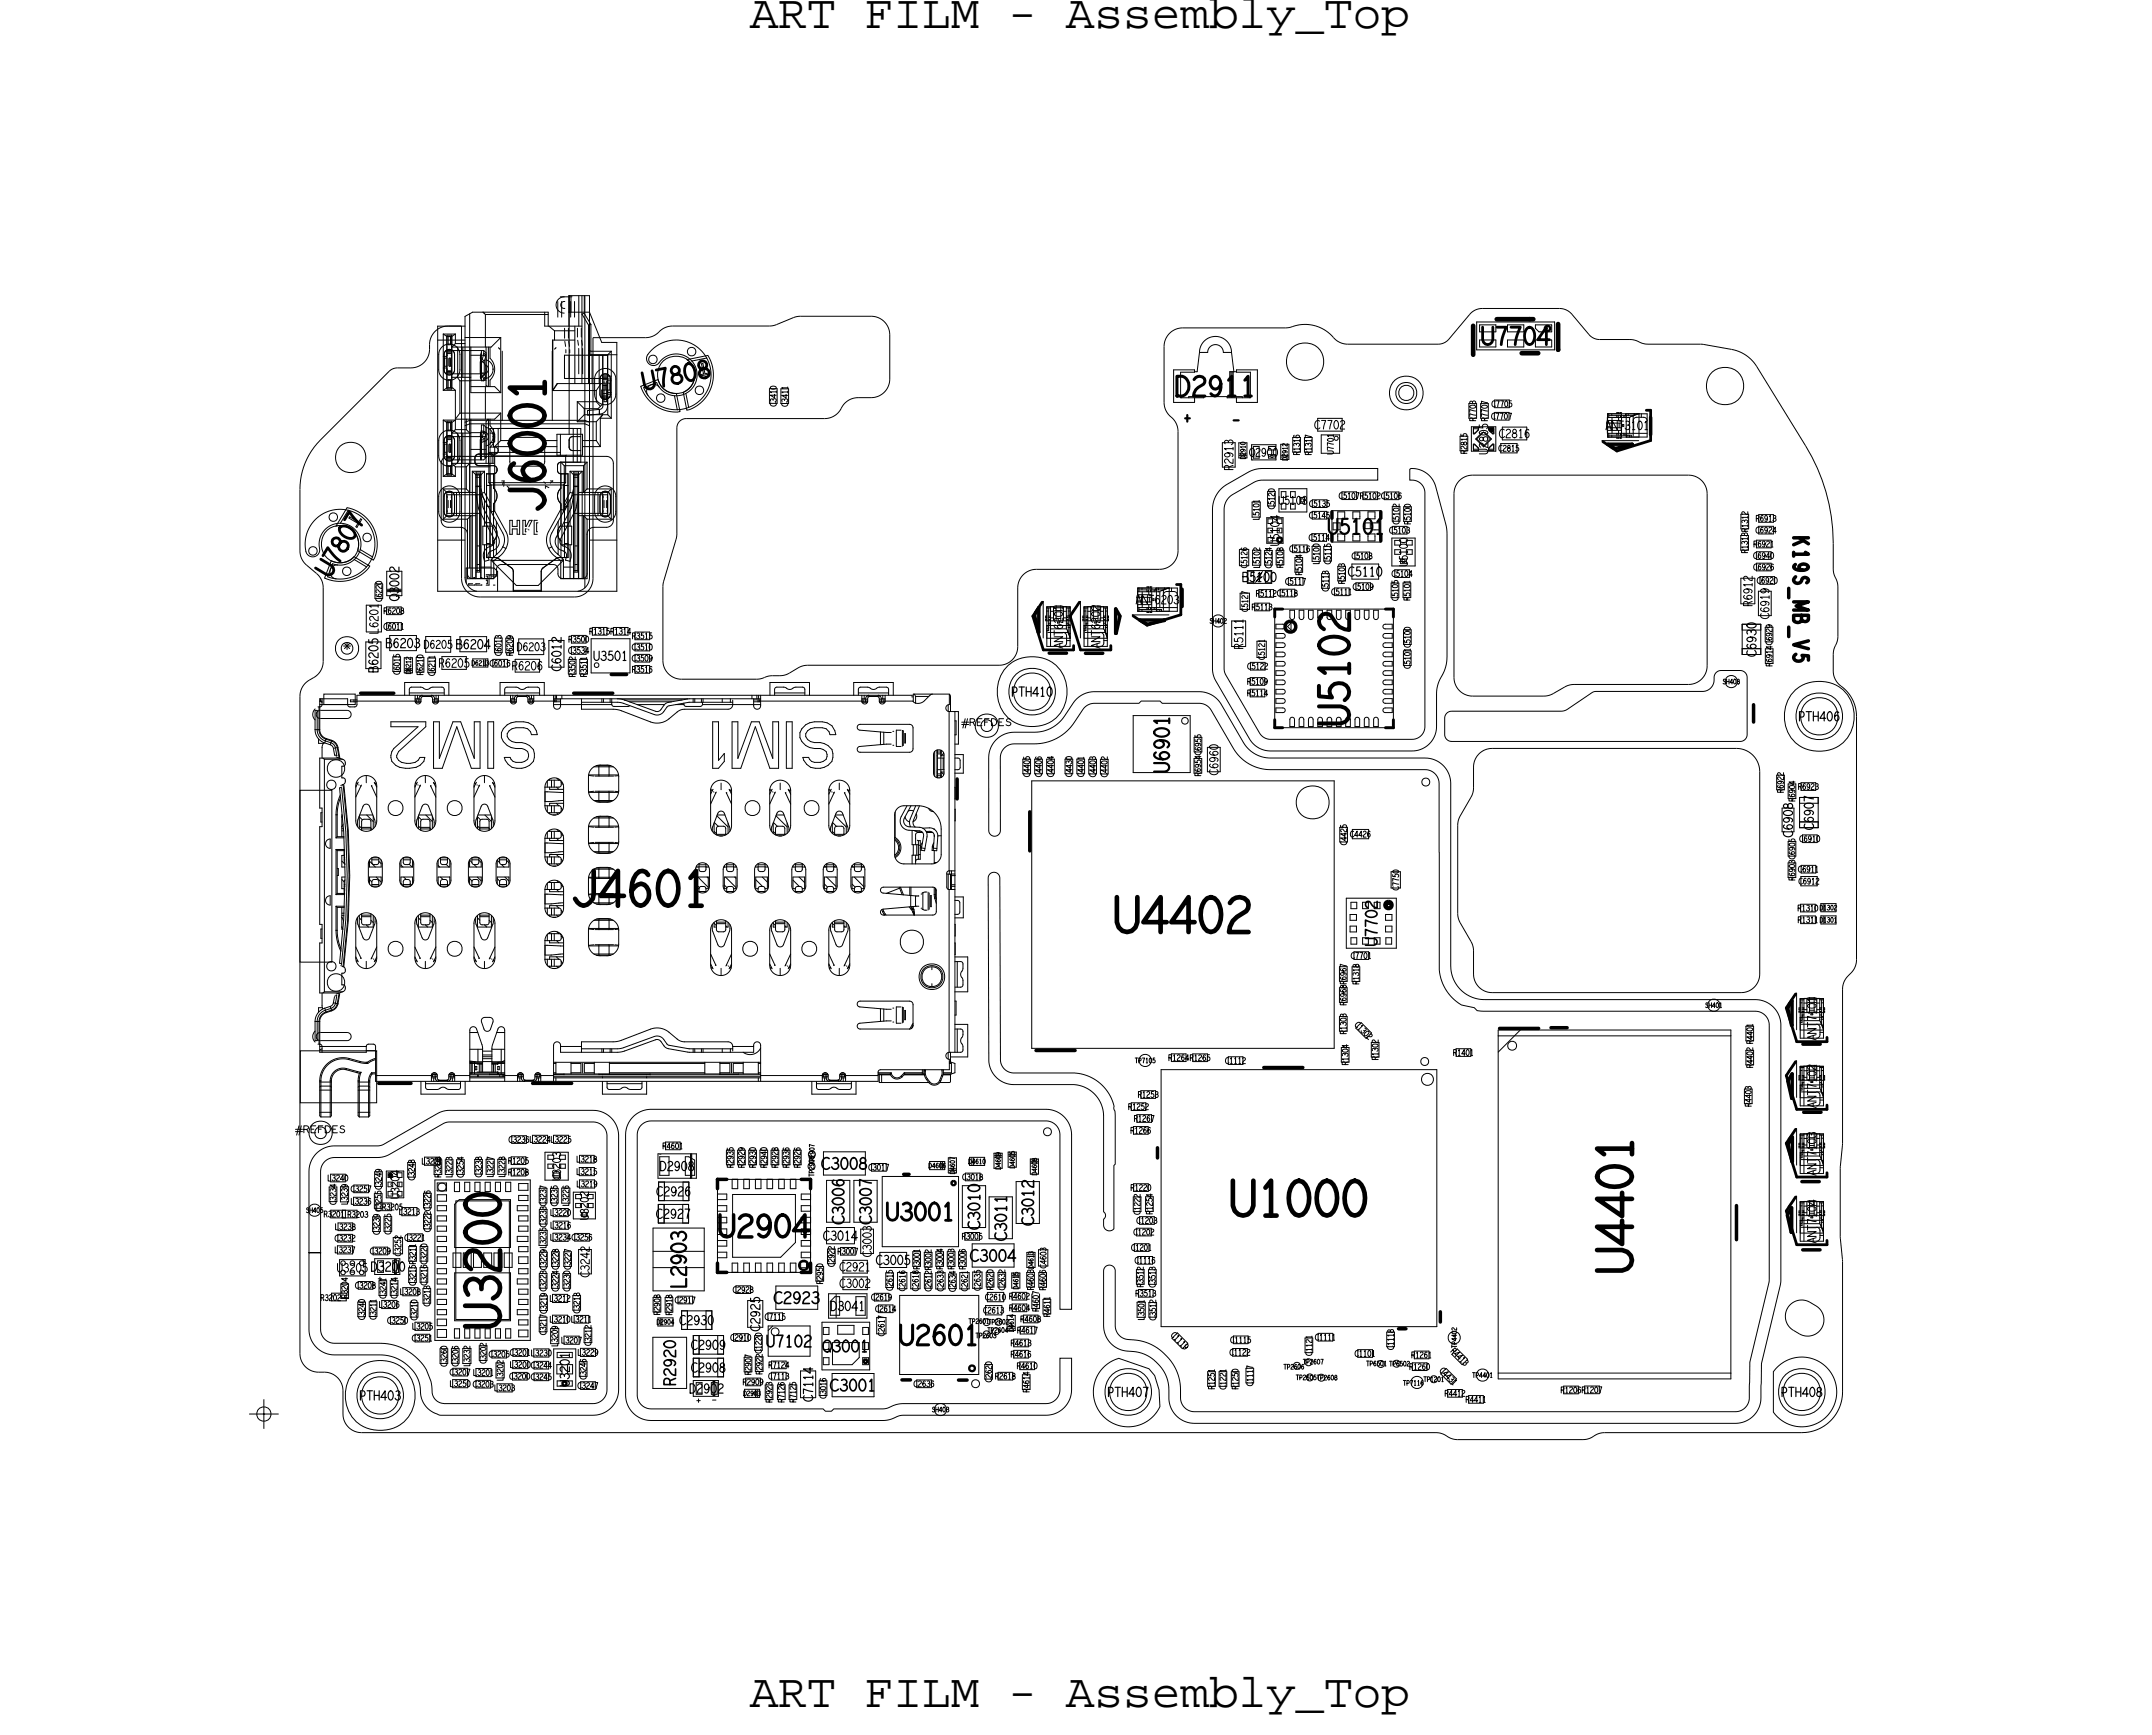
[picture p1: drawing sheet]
<svg xmlns="http://www.w3.org/2000/svg" width="92mm" height="75mm" viewBox="0 0 92 75" stroke-linecap="round" stroke-linejoin="round" font-family="sans-serif">
<defs><g id="words">
<g font-size="2.1">
<text x="32.2" y="1.2">ART FILM - Assembly_Top</text>
<text x="32.2" y="73.4">ART FILM - Assembly_Top</text>
</g>
<g font-size="1.5">
<text x="23.4" y="22.1" transform="rotate(-90 23.4 22.1)">J6001</text>
<text x="24.5" y="38.9">J4601</text>
<text x="21.5" y="57.2" transform="rotate(-90 21.5 57.2)">U3200</text>
</g>
<text font-size="1.3" x="58" y="31.2" transform="rotate(-90 58 31.2)">U5102</text>
<text font-size=".9" x="30.9" y="53.2">U2904</text>
<g font-size=".8">
<text x="27.7" y="16.8" transform="rotate(-11 27.7 16.8)">U 7 8 0 8</text>
<text x="50.5" y="17">D2911</text>
<text x="63.6" y="14.8">U7704</text>
<text x="14.2" y="24.9" transform="rotate(-59 14.2 24.9)">U 7 8 0 7</text>
<text x="38.6" y="57.8">U2601</text>
</g>
<g font-size=".7">
<text x="50.8" y="18.2">+</text>
<text x="52.9" y="18.3">-</text>
<text x="57" y="23">U5101</text>
</g>
<g font-size=".5">
<text x="59.2" y="40.7" transform="rotate(-90 59.2 40.7)">U7702</text>
<text x="43.3" y="53.4" transform="rotate(-90 43.3 53.4)">C3011</text>
<text x="35.4" y="58.1">Q3001</text>
</g>
<g font-size=".4">
<text x="53" y="20.2" transform="rotate(-90 53 20.2)">R2913</text>
<text x="53.7" y="19.6">Q2900</text>
<text x="54.9" y="21.7">U5103</text>
<text x="55" y="23.5" transform="rotate(-90 55 23.5)">U5104</text>
<text x="56.5" y="18.4">C7702</text>
<text x="63.9" y="19.5" transform="rotate(-90 63.9 19.5)">U2805</text>
<text x="64.4" y="18.8">C2816</text>
<text x="69" y="18.5">ANT3101</text>
<text x="16.2" y="28.9" transform="rotate(-90 16.2 28.9)">B6205 L6201</text>
<text x="18.8" y="28.7">R6205</text>
<text x="22" y="28.8">R6206</text>
<text x="45.7" y="27.9" transform="rotate(-90 45.7 27.9)">ANT6201</text>
<text x="47.3" y="27.9" transform="rotate(-90 47.3 27.9)">ANT6202</text>
<text x="48.8" y="26">ANT6203</text>
<text x="53.4" y="25">B5100</text>
<text x="53.4" y="27.9" transform="rotate(-90 53.4 27.9)">R5111</text>
<text x="60.5" y="24.4" transform="rotate(-90 60.5 24.4)">U5100</text>
<text x="75.3" y="26.1" transform="rotate(-90 75.3 26.1)">R6912</text>
<text x="76" y="26.6" transform="rotate(-90 76 26.6)">C6919</text>
<text x="52.4" y="33.3" transform="rotate(-90 52.4 33.3)">C6960</text>
<text x="78.1" y="47.6" transform="rotate(-90 78.1 47.6)">ANT7102</text>
<text x="78.1" y="44.7" transform="rotate(-90 78.1 44.7)">ANT7101</text>
<text x="17.2" y="51.6" transform="rotate(-90 17.2 51.6)">U3204</text>
<text x="24.1" y="50.8" transform="rotate(-90 24.1 50.8)">U3203</text>
<text x="25.3" y="52.5" transform="rotate(-90 25.3 52.5)">U3202</text>
<text x="78.1" y="53.5" transform="rotate(-90 78.1 53.5)">ANT7104</text>
<text x="78.1" y="50.6" transform="rotate(-90 78.1 50.6)">ANT7103</text>
<text x="14.5" y="54.7">U3205 D3200</text>
<text x="24.5" y="59.6" transform="rotate(-90 24.5 59.6)">U3201</text>
<text x="25.3" y="54.9" transform="rotate(-90 25.3 54.9)">C3242</text>
<text x="29.6" y="59.9">D2902</text>
<text x="36.1" y="54.6">C2921</text>
<text x="36.1" y="55.4">C3002</text>
<text x="37.5" y="54" transform="rotate(-90 37.5 54)">C3003</text>
</g>
<g font-size=".3">
<text x="33.9" y="17.5" transform="rotate(-90 33.9 17.5)">C3411</text>
<text x="55.9" y="19.6" transform="rotate(-90 55.9 19.6)">R1316</text>
<text x="56.4" y="19.6" transform="rotate(-90 56.4 19.6)">R1317</text>
<text x="75.1" y="23.8" transform="rotate(-90 75.1 23.8)">R1313 R1312</text>
<text x="75.5" y="22.4">R6913</text>
<text x="14.8" y="27.9">*</text>
<text x="25.2" y="29.1" transform="rotate(-90 25.2 29.1)">R3511</text>
<text x="25.3" y="27.3">R1315 R1314</text>
<text x="27.2" y="27.5">R3515</text>
<text x="27.2" y="28.9">R3516</text>
<text x="53.6" y="29.9">R5114</text>
<text x="53.8" y="26.2">R5113</text>
<text x="54" y="25.6">R5112 C5118</text>
<text x="57.1" y="25.4" transform="rotate(-90 57.1 25.4)">C5113</text>
<text x="57.2" y="25.6">C5111</text>
<text x="57.8" y="25.1" transform="rotate(-90 57.8 25.1)">R5103</text>
<text x="60.6" y="25.8" transform="rotate(-90 60.6 25.8)">R5101</text>
<text x="41.3" y="31.2">#REFDES</text>
<text x="77.3" y="39.2">R1310</text>
<text x="77.3" y="39.7">R1311</text>
<text x="48.9" y="47.2">R1253</text>
<text x="52.7" y="45.7">C1112</text>
<text x="57.9" y="44.5" transform="rotate(-90 57.9 44.5)">R1303</text>
<text x="57.9" y="45.8" transform="rotate(-90 57.9 45.8)">R1304</text>
<text x="58.2" y="44.1" transform="rotate(45 58.2 44.1)">C1302</text>
<text x="58.4" y="42.3" transform="rotate(-90 58.4 42.3)">R1318</text>
<text x="59.2" y="45.6" transform="rotate(-90 59.2 45.6)">R1302</text>
<text x="62.4" y="45.4">R1401</text>
<text x="12.7" y="48.7">#REFDES</text>
<text x="13.9" y="52.3">R3201</text>
<text x="14.9" y="52.3">R3203</text>
<text x="17.2" y="52.2">L3213</text>
<text x="18.1" y="50.1">L3231</text>
<text x="19" y="50.6" transform="rotate(-90 19 50.6)">R3208</text>
<text x="16.2" y="56.7" transform="rotate(-90 16.2 56.7)">C3211</text>
<text x="17.1" y="55.8" transform="rotate(-90 17.1 55.8)">C3214</text>
<text x="17.9" y="55.3" transform="rotate(-90 17.9 55.3)">C3215 R3211</text>
<text x="18.5" y="56.2" transform="rotate(-90 18.5 56.2)">C3213</text>
<text x="19.3" y="59.1">C3207 L3201</text>
<text x="19.3" y="59.6">L3250 C3203</text>
<text x="21.9" y="59.3">C3200 C3245</text>
<text x="21.9" y="58.3">C3201 L3230</text>
<text x="21.9" y="58.8">L3200 C3244</text>
<text x="23.5" y="57.4" transform="rotate(-90 23.5 57.4)">C3217 C3219 C3223 C3229 L3235 C3233 C3237</text>
<text x="24.5" y="55.5" transform="rotate(-90 24.5 55.5)">C3230 C3227</text>
<text x="32.8" y="59.1" transform="rotate(-90 32.8 59.1)">R2922 C1220</text>
<text x="33" y="59.3">C7113</text>
<text x="39.5" y="55.5" transform="rotate(-90 39.5 55.5)">C2618 R3001</text>
<text x="40.5" y="55.5" transform="rotate(-90 40.5 55.5)">C2633 R3004</text>
<text x="41.1" y="55.5" transform="rotate(-90 41.1 55.5)">C2634 R3003</text>
<text x="43.4" y="57.9">R4613</text>
<text x="44.9" y="55.5" transform="rotate(-90 44.9 55.5)">R4606 C4603</text>
<text x="45.1" y="56.6" transform="rotate(-90 45.1 56.6)">R4611</text>
<text x="48.8" y="54.3">C1116</text>
<text x="48.8" y="55.7">R3513</text>
<text x="49.1" y="55.3" transform="rotate(-90 49.1 55.3)">R3512</text>
<text x="49.7" y="55.4" transform="rotate(-90 49.7 55.4)">C3513</text>
<text x="50.3" y="57.4" transform="rotate(45 50.3 57.4)">C1119</text>
<text x="52.2" y="59.7" transform="rotate(-90 52.2 59.7)">R1251</text>
<text x="52.9" y="57.7">C1115</text>
<text x="53.8" y="59.6" transform="rotate(-90 53.8 59.6)">C1117</text>
<text x="56.4" y="58.3" transform="rotate(-90 56.4 58.3)">C1121</text>
<text x="56.5" y="57.6">C1111</text>
<text x="58.2" y="58.3">C1101</text>
<text x="59.9" y="58" transform="rotate(-90 59.9 58)">C1118</text>
<text x="60.6" y="58.4">R1261</text>
<text x="61.9" y="59" transform="rotate(45 61.9 59)">C4431</text>
<text x="62.3" y="58.1" transform="rotate(45 62.3 58.1)">R4413</text>
<text x="63" y="60.3">R4411</text>
</g>
<g font-size=".2">
<text x="78.2" y="39.7">D1301</text>
<text x="35" y="50.6" transform="rotate(-90 35 50.6)">TP2908</text>
<text x="41.6" y="56.9">TP2601TP2602</text>
</g>
</g></defs>
<!-- layer: Board Outline -->
<g fill="none" stroke="#000" stroke-width=".04">
<path d="M13.8 18.9l2.9-2.9zM13.8 18.9a3 3 0 0 0-.9 2.1M17.1 15.8h.6zM17.1 15.8l-.4 .2M18.5 14.8v.2zM18.5 15a.8 .8 0 0 1-.8 .8M19.1 15.2v.7zM19.1 18.9v.7zM19.1 15.9v.2h.2h.2v-.2M19.1 15.2l.1-.1 .1-.1 .2 .1v.1M19.1 19.6v.2h.2h.2v-.2M19.1 18.9l.1-.1 .1-.1 .2 .1v.1"/>
<path d="M19.3 14a.8 .8 0 0 0-.8 .8M19.3 14h.5zM19.5 15.2v.7zM19.5 18.9v.7zM19.8 14v10.9zM25.5 14.5h2.2zM25.5 14.5v10.4zM25.8 16.3v.6zM25.8 16.9v.2l.2 .1 .2-.1v-.2M25.8 16.3l.1-.2h.1h.2v.2M26.2 16.3v.6zM28.9 14h4.2z"/>
<path d="M28.9 14l-.3 .1-.5 .3-.4 .1M29.1 18.4v4.6zM29.5 18h5.9zM29.5 18l-.3 .1-.1 .3M33.4 14h-.3M33.4 14l.7-.3zM34.4 13.6h3zM34.4 13.6l-.3 .1M36.9 17.1h.5zM36.9 17.1a1.06 1.06 0 0 0-.9 .7l-.6 .2M37.4 13.6a.8 .8 0 0 1 .8 .8M38.2 14.4v1.9z"/>
<path d="M38.2 16.3a.8 .8 0 0 1-.8 .8M50 14.9v2.4zM50 17.3a1.66 1.66 0 0 0 .6 .9v.4M50.6 18.6v5.1zM50.8 14.1h4.5zM50.8 14.1a.8 .8 0 0 0-.8 .8M55.3 14.1a1.91 1.91 0 0 1 2.2 .6l.4 .1M57.9 14.8h3.9zM60.2 16.7l.2-.1 .3 .1 .1 .2-.1 .2-.3 .1-.2-.1-.1-.2zM62.3 14.6l-.5 .2M63.2 13.5l-.9 1.1zM63.7 13.3h3.3z"/>
<path d="M63.7 13.3h-.3l-.2 .2M67 13.3h.3l.3 .2M67.6 13.5l.7 .9zM68.3 14.4l.5 .2M68.8 14.6h1.3zM70.1 14.6l.7 .2M70.8 14.8h2.3zM73.1 14.8h.1M73.2 14.8l1.2 .2zM74.4 15l.7 .3 .4 .5M75.5 15.8l2.1 3.4zM77.6 19.2a8 8 0 0 1 1.2 4.2"/>
<path d="M12.9 34h1.4v7.4h-1.4zM12.9 21v2.7zM12.9 29.9v28.3zM12.9 23.7l.1 .3 .2 .3M13.2 24.3l.4 .4zM13.3 29.2l.2-.1zM13.3 29.2a.8 .8 0 0 0-.4 .7M13.6 24.7l.2 .2 .1 .4M13.8 30.5h1.1zM13.8 30.9h1.1zM13.8 30.5l-.2 .2 .2 .2M13.9 28.4a.8 .8 0 0 1-.4 .7"/>
<path d="M13.9 25.3v3.1zM14.2 32.8l.2-.1 .3 .1 .1 .2-.1 .3-.3 .1-.2-.1-.1-.3zM14.9 30.5l.2 .2-.2 .2M19.1 21.3v.7zM19.1 22v.2h.2h.2v-.2M19.1 21.3l.1-.1 .1-.1 .2 .1v.1M19.5 21.3v.7zM19.8 24.9a.8 .8 0 0 0 .8 .8M20.6 25.7h4.1zM25.5 24.9a.8 .8 0 0 1-.8 .8M25.8 21.3v.7zM25.8 22v.2h.2h.2v-.2"/>
<path d="M25.8 21.3l.1-.1 .1-.1 .2 .1v.1M26.2 21.3v.7zM28.5 25.2v3.2zM28.5 28.4a.8 .8 0 0 0 .8 .8M28.5 25v.2M29.1 23.2l-.6 1.8zM29.1 23v.2M29.3 29.2h3.2zM33.2 29.1h.3zM33.2 29.1l-.7 .1M33.9 28.9l-.4 .2M33.9 28.9l.4-.2z"/>
<path d="M34.7 28.6h8.2zM34.7 28.6l-.4 .1M43.7 25.3v2.5zM43.7 27.8a.8 .8 0 0 1-.8 .8M44.5 24.5h5.3zM44.5 24.5a.8 .8 0 0 0-.8 .8M50.6 23.7a.8 .8 0 0 1-.8 .8M61.1 33.5h.2h.1v.2l-.1 .1-.2-.1zM62.5 21.2v7.9zM62.5 29.1a.8 .8 0 0 0 .8 .8M62.7 35.5v3.8zM62.7 39.3l.1 .4"/>
<path d="M62.8 39.7l.4 .8zM62.8 35.1l-.1 .4M63.2 34.3l-.4 .8zM63.3 20.4h9.3zM63.3 29.9h3.1zM63.3 20.4a.8 .8 0 0 0-.8 .8M63.3 33.9l-.1 .4M63.3 33v.9zM64.1 32.2h10.5zM64.1 32.2a.8 .8 0 0 0-.8 .8M66.8 29.8l-.4 .1M66.8 29.8l.5-.3z"/>
<path d="M67.7 29.4h4.9zM67.7 29.4l-.4 .1M72.6 20.4a.8 .8 0 0 1 .8 .8M73.4 21.2v7.4zM73.4 28.6a.8 .8 0 0 1-.8 .8M74.6 32.2a1 1 0 0 1 1 1M75.6 33.2v8.7zM78.8 23.4v1.1zM78.8 28.1v.7zM78.8 24.5l.2 .7M78.8 28.8l.1 .4 .2 .3M79 27.4l-.2 .7"/>
<path d="M79 25.2v2.2zM79.1 29.5l.5 .6 .2 .7M79.8 30.8v10.5zM12.9 58.2a.8 .8 0 0 0 .8 .8M12.9 45.2h3.3v2.2h-3.3zM13.7 59h.2zM13.8 44.7h1.1zM13.8 44.4h1.1zM13.8 44.4l-.2 .2 .2 .1M13.9 59a.8 .8 0 0 1 .8 .8M14.2 42l.2-.1 .3 .1 .1 .2-.1 .3-.3 .1-.2-.1-.1-.3zM14.7 59.8v1z"/>
<path d="M14.9 44.4l.2 .2-.2 .1M41.8 59.4l.1-.1 .2 .1v.2l-.2 .1-.1-.1zM44.9 48.6l.1-.1 .2 .1v.1l-.2 .1-.1-.1zM47.4 58.8l.7-.4 1.3 .5a1.9 1.9 0 0 1 .4 1.7 1.5 1.5 0 0 1-2.2 .4 1.5 1.5 0 0 1-.2-2.2zM61.1 45.6l.1-.1 .2 .1v.1l-.2 .1-.1-.1zM63.2 40.5l.1 .4M63.3 40.9v1zM63.3 41.9a.8 .8 0 0 0 .8 .8M64.1 42.7h10.7zM75.6 41.9a.8 .8 0 0 1-.8 .8M76.4 58.8a1.5 1.5 0 0 1 2.2 .1 1.5 1.5 0 0 1-.2 2.1 1.5 1.5 0 0 1-2.2-.3v-1.7zM77.1 57.2l.2 .2z"/>
<path d="M77.8 56l.2 .1zM77.8 56l-.5-.1-.5 .3v.6l.3 .4M78 56.1l.4 .5-.1 .5-.5 .3h-.5M79.1 50.2v3zM79.1 53.2h.1M79.1 53.2l.1 1zM79.1 50.2h.1M79.2 54.2h.1M79.2 49.2l-.1 1zM79.2 49.2h.1M79.2 59.8a1.75 1.75 0 0 1-1.8 1.8M79.2 42.5v6.7z"/>
<path d="M79.2 54.2v5.6zM79.4 42l.2-.2zM79.4 42l-.1 .2-.1 .3M79.8 41.3l-.1 .3-.1 .2M14.7 60.8a.8 .8 0 0 0 .8 .8M15.5 61.6h46.2zM61.7 61.6l.9 .3M62.6 61.9h5.4zM69 61.6h8.4zM69 61.6l-1 .3"/>
<circle cx="15.1" cy="19.7" r=".65"/>
<circle cx="29.1" cy="16.1" r=".81"/>
<circle cx="56.1" cy="15.6" r=".81"/>
<circle cx="60.4" cy="16.9" r=".45"/>
<circle cx="60.4" cy="16.9" r=".73"/>
<circle cx="74.1" cy="16.6" r=".81"/>
<circle cx="14.6" cy="23.4" r=".81"/>
<circle cx="44.4" cy="29.8" r="1.51"/>
<circle cx="44.4" cy="29.7" r=".81"/>
<circle cx="78.2" cy="30.8" r="1.51"/>
<circle cx="78.2" cy="30.8" r=".81"/>
<circle cx="48.5" cy="59.9" r=".81"/>
<circle cx="77.4" cy="59.9" r=".81"/>
<circle cx="16.3" cy="60" r="1.51"/>
<circle cx="16.3" cy="60" r=".81"/>
</g>
<g fill="none" stroke="#000" stroke-width=".15">
<path d="M69.1 19.1h1.1zM69.1 19.1l.3 .2zM69.4 19.3l.8-.2zM70.2 19.1h.1M70.9 17.9v.8zM15.5 29.8h1.4zM24.7 29.8h1.6zM26.3 29h.6zM41.1 33.5v.9zM44.3 34.9v1.7zM44.5 26.5l.1 .7zM44.6 27.2h.1"/>
<path d="M44.6 26.1l-.1 .3zM44.6 26.1v1.1zM45.1 28.1h.7zM46.7 28.1h.7zM48 27.2h.1M48 26.2v1zM48 26.2l.1 .3zM48.1 26.5l-.1 .7zM49 26.7h1zM49 26.7l.3 .1zM49.3 26.8l.7-.1zM50 26.7h.1"/>
<path d="M50.8 25.3v.8zM75.4 30.3v.7zM16.3 46.6h1.4zM22.9 46.6h1.7zM38.8 59.3h.3zM38.8 50.5h.3zM41.2 59.3h.4zM44.5 45.2h1.7zM49.7 49.3v.5zM54.3 45.9h1.7zM60.1 57.1h.3zM61.9 56.4v.4z"/>
<path d="M64.5 44.2h1.6zM66.7 44.2h.7zM74.6 51.8v1.5zM76.8 52.3l.2 .7zM76.8 43.4l.2 .7zM76.8 46.5l.2 .7zM76.9 49.2l.1 .7zM77 53h.1M77 51.9l-.2 .3zM77 44.1h.1M77 51.9v1.1zM77 47.2h.1"/>
<path d="M77 43l-.2 .3zM77 49.9h.1M77 43v1.1zM77 46.2l-.2 .3zM77 46.2v1zM77 48.9l-.1 .3zM77 48.9v1zM77.4 50.8h.8zM77.5 53.7h.7zM77.5 44.9h.7zM77.5 47.8h.8z"/>
</g>
<path d="M63.3 14v1.3zM64.3 13.7h1.6zM65.4 15.2h.7zM65.7 13.7h.1M67 15h.1M67 13.9v1.1z" fill="none" stroke="#000" stroke-width=".2"/>
<!-- layer: Components -->
<g fill="none" stroke="#000" stroke-width=".04">
<path d="M18.8 14.6h1.2zM18.8 14h1.2zM18.8 14v11.4zM18.9 15.2v.7zM18.9 18.9v.7zM18.9 15.9l.1 .3 .3 .2 .3-.2 .2-.3M18.9 15.2l.1-.3 .3-.1 .3 .1 .2 .3M18.9 18.9l.1-.3 .3-.1 .3 .1 .2 .3M18.9 19.6l.1 .3 .3 .2 .3-.2 .2-.3M19 19.9v2.5zM19.1 14.4l.1 .1zM19.1 14.4h.5z"/>
<path d="M19.1 16.8l.1-.1zM19.1 14.4v2.4zM19.1 16.8h.5zM19.1 15.8h.1zM19.1 15.3h.1zM19.1 18.1v2.4zM19.1 18.1l.1 .1zM19.1 19.5h.1zM19.1 19h.1zM19.1 18.1h.5zM19.1 15.2v.7zM19.1 18.9v.7z"/>
<path d="M19.1 15.9v.2h.2h.2v-.2M19.1 15.2l.1-.1 .1-.1 .2 .1v.1M19.1 18.9l.1-.1 .1-.1 .2 .1v.1M19.1 19.6v.2h.2h.2v-.2M19.1 15.4v.3zM19.1 15.7h.1zM19.1 15.4h.1zM19.1 19.1v.3zM19.1 19.4h.1zM19.1 19.1h.1zM19.2 14.5h.2zM19.2 14.5v2.2z"/>
<path d="M19.2 16.7h.3zM19.2 16h.2zM19.2 15.1h.2zM19.2 18.2v2.2zM19.2 19.7h.2zM19.2 18.8h.2zM19.2 18.2h.2zM19.2 14.4h.2zM19.2 14.4v2.3zM19.2 15.2h.1M19.2 16.7h.2zM19.2 16.1h1.7z"/>
<path d="M19.2 15.9h.2zM19.2 15.2h.2zM19.2 15.1h1.6zM19.2 18.1v2.3zM19.2 18.9h.1M19.2 19.8h.2zM19.2 19.6h.2zM19.2 18.9h.2zM19.2 18.5h.2zM19.2 18.1h.2zM19.2 15.9h.1M19.2 19.6h.1"/>
<path d="M19.3 16.3h.1zM19.3 14.8h.1zM19.3 19.6l-.2 .1-.1 .2M19.3 15.4v.3zM19.3 16.3v.4zM19.3 14.5v.3zM19.3 19.1v.3zM19.3 18.2v.3zM19.3 19.6h6.8zM19.3 15.7h.1zM19.3 15.4h.1zM19.3 19.4h.1z"/>
<path d="M19.3 19.1h.1zM19.4 14.5v.3zM19.4 16.3v.4zM19.4 15.4v.3zM19.4 19.1v.3zM19.4 18.2v.3zM19.4 15.9h.1M19.4 19.6h.1M19.4 15.3h.1M19.4 14.4v2.3zM19.4 18.8v1zM19.4 18.1v.7z"/>
<path d="M19.4 19.8v.6zM19.4 19h.1M19.4 19.8h.3zM19.4 18.8h.3zM19.4 14.5l.2-.1zM19.4 14.9l.2-.1zM19.4 14.5v2.2zM19.4 16.2h.8zM19.4 14.9h1.7zM19.4 18.2v2.2zM19.4 18.6l.2-.1zM19.4 18.2l.2-.1z"/>
<path d="M19.4 19.9l.2 .2zM19.4 19.9h1.8zM19.4 18.6h.8zM19.5 16.7l.1 .1zM19.5 15.2v.7zM19.5 18.9v.7zM19.6 14.4v.4zM19.6 14.8h.4zM19.6 18.1v.4zM19.6 16.8v1.2zM19.6 18.5h.4zM19.6 18h1.7z"/>
<path d="M19.7 16.2l.1 .2zM19.7 14.9v1.3zM19.7 18.6v1.3zM19.7 18.8v1zM19.7 19.8h1.1zM19.7 18.8h1.2zM19.8 15.2v.7zM19.8 16.4v1.4zM19.8 17.8h1.7zM19.8 16.4h.4zM19.8 17.8l-.2 .2zM19.8 18.9v.7z"/>
<path d="M19.9 14.9v1.3zM19.9 18.6v1.3zM20 13.6l.3-.2zM20 14.5h1.5zM20 18.2l.2-.1zM20 18.3l.2-.1zM20 13.6v11.2zM20 18v.5zM20 18.5l.2 .1zM20.2 18.2h4.9zM20.2 18.1h1.4zM20.2 13.5v10.9z"/>
<path d="M20.2 19.9v1.3zM20.2 14.9v2zM20.2 16.9h1.3zM20.2 16.6h1.1zM20.2 16.3h.7zM20.2 15.3h.7zM20.2 18v1.9zM20.2 19.3h.7zM20.2 18.6h.7zM20.3 13.4h3.3zM20.4 19.7v.1zM20.4 19.7v.2z"/>
<path d="M20.4 19.8l.2 .2M20.4 19.9l.2 .1M20.6 19.5h.7zM20.6 19.5l-.2 .2M20.6 15.5v.5zM20.6 18.9v.7zM20.6 16.2l.1 .1zM20.7 15.3v1zM20.7 15.3l-.1 .1zM20.7 16.3h.1M20.7 18.6v1.2zM20.7 18.6l-.1 .2z"/>
<path d="M20.7 15.2v.1zM20.7 18.5v.1zM20.7 15.6v.4zM20.7 16h.1zM20.7 15.6h.1zM20.7 18.9v.7zM20.7 18.9h.1zM20.7 15.1v1.3zM20.7 16.4h.1zM20.7 18.3v1.5zM20.7 19h.2zM20.7 18.5l.2 .1z"/>
<path d="M20.7 18.3h.1zM20.7 15.5l.1 .2 .1 .2-.2 .3M20.7 15.5h.1zM20.7 18.8l.1 .1zM20.7 16.2l.1-.1zM20.7 16.2l.1 .1zM20.8 13.4v.1M20.8 13.4l.1 .1zM20.8 16.3l.1-.1zM20.8 15.3l-.1 .2zM20.8 15.3h.1zM20.8 18.6l-.1 .2z"/>
<path d="M20.8 18.6l.1 .1zM20.8 15.2v.1M20.8 18.5v.1M20.8 16.4l.1-.1zM20.8 16.4h.1M20.8 15.1v.1zM20.8 15.2l.1 .1zM20.8 15.1l.1 .1zM20.8 18.3v.2zM20.8 19.8l.1-.1zM20.8 18.5l.1 .1zM20.8 18.3l.1 .1z"/>
<path d="M20.8 15.6v.4zM20.8 18.9v.7zM20.8 16.1l.1 .1zM20.8 19.7h.1zM20.9 18.6l.1 .2-.1 .2M20.9 13.5h2.7zM20.9 13.5v1.4zM20.9 16.6v1.4zM20.9 15.3l-.1 .2zM20.9 18.7l-.1 .2zM20.9 14.9v1.7zM20.9 16.6h.1z"/>
<path d="M20.9 18.1v1.8zM20.9 15.9h.1M20.9 15.2v1.1zM20.9 18.4v1.3zM20.9 15.5l.2 .1 .1 .3-.1 .2-.2 .2M20.9 15.7l.1 .2-.1 .1M20.9 18.4l.2 .1 .1 .3-.1 .2-.2 .2M21 18l-.1 .1zM21 19.4l.1 .2M21 14.9v1.7zM21 18v1.5zM21 19.5h3.1z"/>
<path d="M21 19.5h.1M21 19.5v.4zM21 19.9v.9zM21.1 19.5l.1 .1M21.1 14.9v.5zM21.1 16.3v.3zM21.1 18v.3zM21.1 18.4v.8zM21.1 19.2h.2zM21.1 19h.1zM21.1 18.6h.1zM21.1 18.4h3.9z"/>
<path d="M21.1 19.2v4.8zM21.1 15.4l.2 .5-.2 .4M21.1 18.3l.2 .5-.2 .4M21.1 14.9l.4-.4zM21.2 19.6v.3zM21.2 19.6h3.1zM21.2 15.9h.1M21.2 18.8h.1M21.2 18.4v.8zM21.2 18.6l.1 .1M21.3 16.6l.2 .3zM21.3 18l.2-.2z"/>
<path d="M21.3 18.7v.3zM21.3 19.2l.2-.3zM21.3 19.2h.6zM21.3 19.2v2.8zM21.3 19.2l.1 .2-.1 .1 .1-.1M21.3 19h-.1M21.4 18.4v1zM21.4 18.4h3.2zM21.4 14.9h.1M21.4 15h.1M21.5 15h.1M21.5 14.5v2.4z"/>
<path d="M21.5 17.8v1.1zM21.5 18.9h.4zM21.6 18.1h.1M21.6 15.1v3zM21.6 18.1h2.1zM21.9 19v.9zM21.9 19.9l.2 .1M22.1 18.8l-.2 .2M23.4 13.4v.6zM23.4 14h1.6zM23.6 13.4v.6zM23.6 14l.2 .2z"/>
<path d="M23.7 15.1v3zM23.7 14.6h1zM23.7 14.6v2.2zM23.7 16.8h1.9zM23.8 18.1h1.3zM23.8 14.6v2.2zM23.8 14.2v.4zM23.8 14.2h.9zM23.8 15h.1M23.9 15h.1M23.9 19.6h1.1zM23.9 18.7h1.1z"/>
<path d="M23.9 16.5h2zM24 13v.6zM24.1 12.8h.5zM24.1 18.7v.9zM24.1 19.9h1.1zM24.1 19.9l.2 .1zM24.1 19.9v2zM24.1 19.9h.9zM24.1 19.9l-.1 .1M24.1 13v.6zM24.3 12.8l-.3 .1-.1 .2 .1 .3 .3 .1M24.3 15.3v1z"/>
<path d="M24.3 16.3h1.8zM24.3 15.3h1.8zM24.3 14.1v.4zM24.3 13h.1M24.3 13l-.2 .1 .2 .2M24.3 13.3h.1M24.3 14.7v.2zM24.3 19.6h.1M24.3 19.6v1.2zM24.3 15v.2zM24.4 14.1v.4zM24.4 14.7l.1 .2z"/>
<path d="M24.5 12.7v1.3zM24.5 12.7h.8zM24.5 12.7v.7zM24.5 13.4h.8zM24.5 13.4h.1M24.5 15.3v1zM24.5 18.9v.3zM24.5 12.7v6zM24.5 15v.2zM24.5 13v.6zM24.6 19.4h.4zM24.6 18.8h.4z"/>
<path d="M24.6 18.8l-.1 .1 .1-.1M24.6 19.4l-.1-.2 .1 .2M24.6 18.4v1.5zM24.7 13v.6zM24.7 14v2.5zM24.8 17.3h.8zM24.8 17.3l.3 .3zM24.8 18.1l.3-.3zM24.8 18.1h.8zM24.8 17.3v.8zM24.8 18.4v1.5zM24.8 14.1v.4z"/>
<path d="M24.8 14.6l.1 .2zM24.9 15v1.1zM24.9 12.7v1.3zM25 18.4v1.5zM25 14.1v.4zM25 14.6v.2zM25 13.5l.3 .5zM25 13.5h.1zM25 12.7v3.8zM25 19.2h.8zM25 18.9h.6zM25 18.7v.9z"/>
<path d="M25 15v1.1zM25.1 12.7v.8zM25.1 13.5l.3 .5zM25.1 17.6v.2zM25.1 17.8h1zM25.1 17.6h.6zM25.1 18.2l.2 .1zM25.1 18.1l.2 .1zM25.1 12.7v12.6zM25.2 19.9l-.1 .1zM25.2 19.9v1.1zM25.2 17.7l.1 .2z"/>
<path d="M25.2 17.7l.6-.1zM25.3 17.9l.5-.1zM25.3 14h.1zM25.3 14v2.5zM25.3 15.3h.8zM25.3 15.1h.1zM25.3 13.4l.6 1.3zM25.3 15.3h1.2zM25.3 12.7v12.1zM25.4 14v1.3zM25.4 15.1h.9zM25.4 15.3v1.2z"/>
<path d="M25.6 16.3v.6zM25.6 16.3l.1-.3 .3-.2 .3 .2 .2 .3M25.6 16.9l.1 .4 .3 .1 .3-.1 .2-.4M25.6 16.8v.5zM25.6 17.3l.2 .2zM25.6 18.1v.8zM25.6 18.9l.2 .3zM25.8 15.3v1.2zM25.8 17.6v.2zM25.8 16.3v.6zM25.8 16.9v.2l.2 .1 .2-.1v-.2M25.8 16.3l.1-.2h.1h.2v.2"/>
<path d="M25.8 18h.5zM25.8 18v1.2zM25.8 16.5l-.2 .3zM25.9 14.7h.6zM25.9 16.8v.3zM25.9 17.1h.1M25.9 16.8h.1zM25.9 17.4l-.2 .2zM25.9 15.3v2.1zM25.9 17.1h.2zM25.9 17.1h.4zM25.9 16.2h.4z"/>
<path d="M25.9 16.1h.2zM25.9 17.8l-.3 .3zM25.9 17.8l-.1 .2zM25.9 15.3v2.2zM25.9 17h.2zM25.9 16.9h.2zM25.9 16.6h.2zM25.9 16.5h.1zM25.9 16.3h.2zM25.9 16.2h.2zM25.9 17.5l-.1 .1M26 17.3h.1z"/>
<path d="M26 16.4v.9zM26 16.5v.3zM26.1 16.4v.9zM26.1 17.1h.1M26.1 16.8h.1zM26.1 19.6l.2 .1 .1 .2M26.1 15.3v2.2zM26.1 16.5h.1zM26.1 17.5l-.1 .2-.2 .1M26.1 15.3v2.5zM26.1 16.9h.2zM26.1 16.4h.2z"/>
<path d="M26.1 16.3h.2zM26.1 17.8l.2 .2zM26.2 16.5v.3zM26.2 16.3v.6zM26.3 15.1l-.2 .2zM26.3 15.1v2.9zM26.4 19.9v2.5zM26.5 16.3v.6zM26.5 14.7v10.7zM27.5 16.6l.8-.3a.82 .82 0 0 0 .8 .6l.1 .7a1.43 1.43 0 0 1-1.6-.9zM27.9 15.4l.2-.1 .1 .1v.1l-.1 .1-.2-.1zM28.2 16.4a.91 .91 0 0 0 1.4 .4 .91 .91 0 0 0 0-1.4 .91 .91 0 0 0-1.4 .3h-.2l-.2-.3a1.49 1.49 0 0 1 2.1-.5 1.49 1.49 0 0 1 .4 2.2 1.49 1.49 0 0 1-2.2 .2l-.4-.6"/>
<path d="M28.2 17l.2-.1 .2 .1v.2l-.2 .1-.2-.1zM29 17l.1 .6zM29.5 16.9l.1 .6zM29.5 15.5l.9-.2a1.58 1.58 0 0 1-.9 2.3l-.1-.8a.8 .8 0 0 0 .1-1.3zM29.6 15l.1-.1 .2 .1v.2l-.2 .1-.1-.1zM29.7 15.5l.7-.1zM33.1 17.3h.3zM33.1 16.7h.3zM33.1 16.7v.6zM33.4 16.7v.6zM33.6 17.3h.3zM33.6 16.7h.3z"/>
<path d="M33.6 16.7v.6zM33.9 16.7v.6zM50.4 15.9h.9zM50.4 15.9v1.4zM50.7 16h.6zM50.7 16v1.1zM51.1 17.1h2.3zM51.3 15.9v.1zM51.3 16h.2zM51.6 15.2h.3zM51.6 15.2l-.1 .8zM51.6 15.2l.2-.5 .5-.2 .4 .2 .2 .5"/>
<path d="M51.9 15.2l.1-.3 .2-.1 .3 .1 .1 .3M52.5 19h.6zM52.5 19v1.1zM52.6 15.2h.3zM52.9 16v1.1zM52.9 16h.1zM52.9 16h.1M52.9 15.2l.1 .8zM53 16h.1M53 16v1.1zM53 16h.1zM53.1 19v1.1z"/>
<path d="M53.1 15.9v.1zM53.1 15.9h.9zM53.1 16h.6zM53.2 19.7h.4zM53.2 19h.4zM53.2 19v.7zM53.3 19.6h.3zM53.3 19.5h.3zM53.6 19v.7zM53.7 16v1.1zM53.8 19.1h1zM53.8 19.1v.6z"/>
<path d="M53.8 19.8h1zM53.9 19.2h.2zM53.9 19.2v.5zM54 15.9v1.4zM54.1 19.2v.5zM54.5 19.2h.3zM54.5 19.2v.1zM54.8 19.2v.1zM54.8 19.1v.7zM55 19.8h.4zM55 19.1h.4zM55 19.1v.7z"/>
<path d="M55.1 19.7h.3zM55.1 19.6h.3zM55.4 19.1v.7zM55.6 18.8h.3zM55.6 19.4h.3zM55.6 18.8v.6zM55.9 18.8v.6zM56.1 18.8h.3zM56.1 19.4h.3zM56.1 18.8v.6zM56.4 18.8v.6zM56.6 18v.5z"/>
<path d="M56.6 18h1.1zM56.6 18.5h1.1zM56.8 18.7h.8zM56.8 18.7v.8zM56.8 19.5h.8zM57.3 18.8h.1h.1l-.1 .1zM57.6 18.7v.8zM57.7 18v.5zM62.8 19.4h.3zM62.8 18.8v.6zM62.8 18.8h.3zM63.1 18.8v.6z"/>
<path d="M63.1 18h.4zM63.1 17.4v.6zM63.1 17.4h.4zM63.2 18.3h1.1zM63.2 18.3v1.1zM63.2 19.4h1.1zM63.3 19.1h.1M63.3 19.3h.2zM63.3 19.1v.2zM63.3 18.7h.1M63.3 18.4h.2zM63.3 18.4v.3z"/>
<path d="M63.3 18.4v.2zM63.3 18.6h.1zM63.3 19.1v.3zM63.3 19.1h.1zM63.3 19.4h.2zM63.4 19.1l.1 .2zM63.4 18.9l.4 .3zM63.4 18.9l.3-.3zM63.5 17.4v.6zM63.5 18.9l.3-.3zM63.5 18.9l.3 .3zM63.5 15h3.3z"/>
<path d="M63.5 13.8v1.2zM63.5 13.8h3.3zM63.5 19.3h.1M63.5 18.5l-.1 .2zM63.5 18.4v.1zM63.5 18.5l-.1 .1zM63.5 19.3v.1zM63.6 14v.3zM63.6 14h.7zM63.6 17.4h.4zM63.6 18h.4zM63.6 17.4v.6z"/>
<path d="M63.8 19.2l.3-.3zM63.8 18.6l.3 .3zM64 17.4v.6zM64 18.5l.1 .1zM64 18.4h.2zM64 19.4h.2zM64 19.3h.2zM64 18.5l.2 .2zM64.1 18.6h.1zM64.1 19.1h.1zM64.1 19.1l-.1 .2zM64.2 19.1h.1"/>
<path d="M64.2 19.1l-.2 .2zM64.2 18.7h.1M64.2 18.4v.2zM64.2 19.1v.3zM64.2 19.1v.2zM64.2 18.4v.3zM64.2 17.7v.4zM64.2 18.1h.7zM64.2 17.7h.7zM64.2 17.2v.3zM64.2 17.5h.7zM64.2 17.2h.7z"/>
<path d="M64.3 18.3v1.1zM64.3 14v.3zM64.5 19.1v.4zM64.5 19.5h.7zM64.5 19.1h.7zM64.6 18.9h1zM64.6 18.4v.5zM64.6 18.4h1zM64.8 14v.3zM64.8 14h.7zM64.9 17.7v.4zM64.9 17.2v.3z"/>
<path d="M65.2 19.1v.4zM65.5 14v.3zM65.6 18.4v.5zM66 14v.1zM66 14h.7zM66.7 14v.3zM66.8 13.8v1.2zM68.9 18.9h1.5zM68.9 18.9l.4 .4zM69.1 18.2h.6zM69.1 18.4h.6zM69.1 18h1z"/>
<path d="M69.1 18v.1zM69.1 18.5v.1zM69.1 18.1h.6zM69.1 18.6h1.7zM69.1 18.1v.1M69.1 17.8h.6zM69.1 17.8v.2zM69.1 17.8h.1M69.1 17.8v1zM69.1 18.8h.6zM69.1 18.6v.2zM69.1 18.8h.1"/>
<path d="M69.1 17.8h1.4zM69.1 17.9h1.1zM69.1 18.7h1zM69.1 18.8h1.7zM69.3 17.8v.1zM69.3 18.7v.1zM69.3 18v.1zM69.3 18.5v.1zM69.3 18.1v.1M69.5 17.9h.1M69.5 18h.1M69.5 18.6h.1"/>
<path d="M69.5 17.7h.1zM69.5 17.9h.1zM69.5 17.8h.1M69.5 18.6v.1zM69.5 18.8h.1M69.5 18.6h.1zM69.5 18.8h.1zM69.6 18h.1M69.6 18.6h.1M69.6 17.9h.1M69.6 17.7h.1M69.6 18.8h.1"/>
<path d="M69.6 18.6v.1zM69.6 18.5v.1zM69.6 18v.1zM69.6 17.7h.1zM69.6 17.8h.1M69.6 18.8h.1zM69.6 17.9v.1zM69.7 17.9h.1M69.7 17.7h.1M69.7 18.8h.1M69.7 18.6v.1zM69.7 18.6h.1"/>
<path d="M69.7 18h.1M69.7 17.8v1zM69.8 17.9h.1zM69.8 17.9v.1zM69.8 18.6v.1zM69.8 18.7h.1zM69.9 17.8v.1zM69.9 17.8h.5zM69.9 17.9h.1M69.9 18.8h.5zM69.9 17.8v1zM69.9 18.7h.1"/>
<path d="M69.9 18.7v.1zM70 18.7h.1M70 17.8v.1zM70 17.9v.1M70 18.7v.1zM70 18v.6zM70.1 17.9h.1M70.1 17.9l.3-.1zM70.1 18.7v.1zM70.2 17.9h-.1M70.2 17.9l.2-.1zM70.2 17.9v.8z"/>
<path d="M70.2 17.9h.1M70.2 17.8h.1M70.3 17.9h.3zM70.3 17.9l-.1 .2M70.4 17.8v1zM70.5 17.8h.3zM70.5 17.8h-.1M70.5 17.8v.1zM70.6 17.9l.2 .2M70.8 17.8v1zM13.3 23.6l.1-.1 .2 .1v.2l-.2 .1-.1-.1zM13.5 30.5h.1z"/>
<path d="M13.5 30.5v.9zM13.5 31.4h.2zM13.5 31.4l.2 .3 .3 .2M13.5 30.5l-.1 .2 .1 .3M13.6 30.5h.1M13.6 30.5v.9zM13.6 31.4l.1 .3 .3 .2M13.7 30.4h.1M13.7 31.8v.2zM13.7 32h.2zM13.7 30.4v1zM13.7 31.4l.1 .2 .2 .2"/>
<path d="M13.7 23.6l-.1 .3h-.3a1.49 1.49 0 0 1 1-1.9 1.49 1.49 0 0 1 1.8 1.2 1.49 1.49 0 0 1-1.4 1.7l-.6-.1M13.7 30v.4zM13.7 30h1.2zM13.7 30.1h.1zM13.7 30.3h1.2zM13.7 30.1l.1 .1zM13.7 32.6h.9zM13.7 32.6v2.1zM13.7 34.7h.1zM13.7 35.5h.1zM13.7 35.5v4.2zM13.7 39.7h.1z"/>
<path d="M13.8 30v.1zM13.8 30.1v.1zM13.8 34.9v.4zM13.8 34.9h.1M13.8 35.3h.1M13.8 39.9h.1M13.8 39.9v.4zM13.8 30.3l-.1 .1M13.8 30v.3zM13.8 32.1v.5zM13.8 34.7v.8zM13.8 39.7v.8z"/>
<path d="M13.9 32.6h.1M13.9 31.9l-.1 .2M13.9 32.6h.8zM13.9 32.6v10zM14 31.9l.2 .1zM14 31.9h.2zM14 31.8l.2 .1zM14 31.8v.1zM14 31.8h.3zM14.1 33.6l.1-.1 .2 .1v.2l-.2 .1-.1-.1zM14.2 36.1v.4zM14.2 38.5v.4z"/>
<path d="M14.2 36.1l-.2 .2v.1l.2 .1M14.2 38.5l-.2 .2v.2h.2M14.2 32l.1 .1 .1 .4M14.2 31.9l.2 .3M14.2 24.1a.82 .82 0 0 0 1-.2l.6 .4a1.43 1.43 0 0 1-1.8 .6h-.1zM14.2 31.9l.3 .2M14.3 31.8l-.1 .2zM14.3 31.8l.2 .3M14.3 32.2l.2-.1zM14.4 32.5h.1zM14.4 32.2l.1 .3M14.4 35v1z"/>
<path d="M14.4 36h.1zM14.5 35h.1M14.4 36h.4zM14.4 36.5h.4zM14.4 36.5l.1 .1zM14.4 39v1zM14.4 36.5v2zM14.4 38.5l.1-.1zM14.4 38.5h.4zM14.4 39h.4zM14.4 39h.1zM14.4 40l.2 .9"/>
<path d="M14.4 32.5l.3 .2zM14.5 35v1zM14.5 36h.3zM14.5 36.6h.3zM14.5 36.6v1.8zM14.5 39v1zM14.5 37.3h.1M14.5 37.6h.1M14.5 38.4h.3zM14.5 39h.3zM14.5 40l.2 .8M14.5 32.2l.1 .4"/>
<path d="M14.5 37.3v.3zM14.6 33.9l.1-.1zM14.6 33.9a30 30 0 0 1 0 7.5M14.6 34.2l-.2 .8M14.6 34.3l-.1 .7M14.6 33.8l.1-.1zM14.7 33.9a30.1 30.1 0 0 1 0 7.6M14.7 32.9v.5zM14.7 32.9h.1M14.7 33.4h.1M14.7 35.1v.4zM14.7 35.5h.1"/>
<path d="M14.7 35.6h.1M14.7 35v.1zM14.7 35.6v.4zM14.7 35.6h.1zM14.7 35.7h.1zM14.7 36.8h.1zM14.7 39.5h.1M14.7 39.5v.4zM14.7 36.8v.5zM14.7 37.7v.5zM14.7 39v.4zM14.7 39.9v.1z"/>
<path d="M14.7 37.3h.1zM14.7 37.7h.1zM14.7 38.2h.1zM14.7 39.3h.1zM14.7 39.4h.1zM14.7 37l.1 .2zM14.7 37.8l.1 .1zM14.7 39.4l.1 .2zM14.7 35.1h.1M14.7 33.7h.1M14.7 27.7l.2-.1 .2 .1 .1 .2-.1 .1-.2 .1-.2-.1v-.1zM14.7 33.4l.1 .1"/>
<path d="M14.7 32.7l.1 .1M14.7 35.4v.2zM14.8 33.8a28.5 28.5 0 0 1-.1 7.8 30.2 30.2 0 0 0 .1-7.8M14.8 36.7h.1M14.8 36.6v.5zM14.8 37.9v.5zM14.8 36.9h.1M14.8 37h.1M14.8 38h.1M14.8 38.1h.1M14.8 38.3h.1M14.8 37.1v.1"/>
<path d="M14.8 37.8v.1M14.8 32.8l-.1 .1M14.8 33.6l-.1 .1M14.8 32.8h.1M14.8 33.6h.1M14.9 21.8a1.58 1.58 0 0 1 1.1 2.3l-.6-.5a.8 .8 0 0 0-1-1zM14.9 30v.3zM14.9 30.3l.1 .1M15 30.4h.2zM15.1 30.1v.1zM15.1 30.1h.2zM15.1 30.2h.2z"/>
<path d="M15.2 30.1v.1zM15.3 33.8v1.5zM15.3 39.7v1.5zM15.3 33.8l.1-.3 .4-.2 .3 .2 .1 .3M15.3 35.3l.1 .3 .3 .1 .4-.1 .1-.3M15.3 39.7l.1-.3 .4-.2 .3 .2 .1 .3M15.3 33.7h.1zM15.3 30.3l-.1 .1M15.3 29.9v.4zM15.3 29.9h23.9zM15.3 30.1h2.5zM15.4 33.7l-.1 .1z"/>
<path d="M15.4 35.4v.1zM15.4 39.5v.1zM15.4 39.6v.1M15.4 39.7l.2 .6zM15.4 35.2v.2M15.4 33.6v.1M15.4 33.7v.1M15.4 35.1v.5zM15.4 35.1l.2 .2zM15.4 35.5l.1 .1zM15.4 39.4v.5zM15.4 39.9h.6z"/>
<path d="M15.4 39.5l.1 .1zM15.5 35h.5zM15.5 23.6l.5 .3zM15.5 33.8l-.2 .5zM15.5 33.8h.1M15.5 35.3v.4zM15.5 35.6h.4zM15.5 39.3v.4zM15.5 39.3h.4zM15.5 39.4h.4zM15.5 39.7l.1 .1M15.6 34.7l-.2 .5z"/>
<path d="M15.6 34.7l.1-.1 .2 .1M15.6 35.2h.2zM15.6 39.8h.2zM15.6 35.2l-.1 .1M15.7 28.7h.7zM15.7 27.6v1.1zM15.7 27.6h.7zM15.7 33.4v.3zM15.7 39.8l.1 .1zM15.7 26h.7zM15.7 26v1.2zM15.7 27.2h.7z"/>
<path d="M15.8 35l.2 .3zM15.8 37.1v.7zM15.8 37.8l.1 .2 .2 .1h.2l.1-.3M15.8 37.1l.1-.2 .2-.1 .3 .1v.2M15.8 35.2l.1 .1M15.9 37v.3zM15.9 37.7v.3zM15.9 37.3h.5zM15.9 37.7h.5zM15.9 37l.2 .3zM15.9 37.8l.1 .1zM15.9 34.7l.2 .5z"/>
<path d="M15.9 39.7l-.1 .1M15.9 35.3v.4zM15.9 35.6l.1 .1zM15.9 39.3v.4zM15.9 39.6l.1 .1zM16 33.8h.1M16 33.8l.2 .5zM16 36.9v.2zM16 37.9v.2zM16 37h.3zM16 38h.3zM16 38.1h.3z"/>
<path d="M16 37.1l.1 .1M16 36.9h.3zM16 35.1v.5zM16 39.4v.5zM16.1 37.2h.1zM16.1 37.8h.1zM16.1 37.8l-.1 .1M16.1 33.6v.1M16.1 35.2v.2M16.1 39.7l-.2 .6zM16.1 33.7h.1M16.1 25.1h.3z"/>
<path d="M16.1 25.1v.6zM16.1 25.7h.3zM16.1 39.6v.1M16.1 35.4v.1zM16.1 39.5v.1zM16.1 33.7h.1zM16.1 33.7l.1 .1zM16.2 37.7l.2 .2zM16.2 37.8l.1 .1M16.2 33.8v1.5zM16.2 39.7v1.5zM16.3 37.1l-.1 .1"/>
<path d="M16.3 36.9v.2zM16.3 37.9v.2zM16.3 37l.1 .1zM16.4 27.6v1.1zM16.4 37.7v.3zM16.4 37v.3zM16.4 26v1.2zM16.4 37.1v.7zM16.4 25.1v.6zM16.6 26.1v.3zM16.6 26.1h.6zM16.6 26.4h.6z"/>
<path d="M16.6 26.8h.6zM16.6 26.8v.3zM16.6 27.1h.6zM16.6 25.6h.7zM16.6 24.6h.7zM16.6 24.6v1zM16.6 25.3h.6zM16.6 25.4h.6zM16.7 27.3h1.2zM16.7 28h1.2zM16.7 27.3v.7zM16.8 34.5l.2-.1 .2 .1 .1 .2-.1 .3-.2 .1-.2-.1-.1-.3z"/>
<path d="M16.8 31v.2zM16.8 32.5v.1zM16.8 31h1.5zM16.8 32.6v.1zM16.8 31.2h1.2zM16.8 32.3v.2zM16.8 32.7l.2 .2zM16.9 28.2h.3zM16.9 28.2v.7zM16.9 28.9h.3zM16.9 32.2l1.1-1zM16.9 32.2l-.1 .1z"/>
<path d="M17 32.9l.2 .1zM17.1 32.5v.1zM17.1 32.6v.1zM17.1 32.3l1.2-1.1zM17.1 32.3v.2zM17.1 32.7l.2 .1zM17.2 33h.2zM17.2 37.1v.7zM17.2 37.8l.1 .2 .2 .1h.2l.1-.3M17.2 37.1l.1-.2 .2-.1 .2 .1 .1 .2M17.2 28.2v.7zM17.2 37v.3z"/>
<path d="M17.2 37.7v.3zM17.2 37.3h.5zM17.2 37.7h.5zM17.2 37.2l.1 .1zM17.2 38l.1 .1zM17.2 26.1v.3zM17.2 26.8v.3zM17.3 32.8h.2zM17.3 24.6v1zM17.3 36.9h.1M17.3 36.9v.2zM17.3 37.9v.2z"/>
<path d="M17.3 37h.3zM17.3 38h.3zM17.3 38.1h.3zM17.3 37.1l.1 .1M17.3 36.9h.3zM17.4 37.7l.1 .1zM17.4 28.9h.3zM17.4 28.3h.3zM17.4 28.3v.6zM17.4 29.3h1.9zM17.4 29.3v.6zM17.4 28.8h.3z"/>
<path d="M17.4 33h.2zM17.4 37.2h.1zM17.4 37.8h.1zM17.4 37.8l-.1 .1M17.5 32.8h.1zM17.5 37.8l.1 .1M17.6 37.2l.1 .1zM17.6 29.8h1.5zM17.6 29.6v.3zM17.6 33h.3zM17.6 37.1l-.1 .1M17.6 36.9v.2z"/>
<path d="M17.6 37.9v.2zM17.6 38l.1 .1zM17.6 32.8h.2zM17.7 29.5h.4zM17.7 29.5l-.1 .1M17.7 28.3v.6zM17.7 37.7v.3zM17.7 37v.3zM17.8 37.1v.7zM17.8 33.8v1.5zM17.8 39.7v1.5zM17.8 33.8l.2-.3 .3-.2 .3 .2 .1 .3"/>
<path d="M17.8 35.3l.2 .3 .3 .1 .3-.1 .1-.3M17.8 39.7l.2-.3 .3-.2 .3 .2 .1 .3M17.8 30h.2zM17.8 30.1h.3zM17.8 29.9v.2zM17.8 30.1l.2 .2 .1-.2M17.8 32.8l.2-.1zM17.8 30.2h.3zM17.9 30.2h.2zM17.9 33.7h.1M17.9 33l.2-.1zM17.9 28.3h.3z"/>
<path d="M17.9 28.9h.3zM17.9 28.3v.6zM17.9 30.1v.1zM17.9 27.3v.7zM17.9 33.7l-.1 .1zM17.9 35.4v.1zM17.9 39.5v.1zM17.9 39.6v.1M17.9 39.7l.2 .6zM17.9 35.2v.2M17.9 33.6v.1M17.9 29.9v.1z"/>
<path d="M18 33.7v.1M18 35.1v.5zM18 35.1l.1 .2zM18 35.5l.1 .1zM18 39.4v.5zM18 39.9h.6zM18 39.5l.1 .1zM18 35h.6zM18 30.1v.1zM18 30v.1zM18.1 32.6l-.1 .1zM18.1 32.6h.2z"/>
<path d="M18.1 33.8l-.3 .5zM18.1 29.5l.2 .1 .3-.1M18.1 29.9v.1M18.1 33.8h-.1M18.1 35.3v.4zM18.1 35.6h.4zM18.1 39.3v.4zM18.1 39.3h.4zM18.1 39.4h.4zM18.1 39.7l.1 .1M18.1 30v.1zM18.1 34.7l-.2 .5z"/>
<path d="M18.1 34.7l.2-.1 .1 .1M18.1 29.9h.4zM18.1 29.9v.1zM18.1 29.9l-.1 .1M18.2 35.2h.2zM18.2 39.8h.2zM18.2 35.2l-.1 .1M18.2 29.9h.3zM18.2 29.9l-.1 .1M18.2 32.7l-.1 .2zM18.2 28.3v.6zM18.3 32.6l-.1 .1z"/>
<path d="M18.3 33.4v.3zM18.3 39.8l.1 .1zM18.3 27.4h1.1zM18.3 28h1.1zM18.3 27.4v.6zM18.3 31v.2zM18.3 35l.3 .3zM18.4 35.2l.1 .1M18.4 28.3h.3zM18.4 28.3v.6zM18.4 28.9h.3zM18.4 34.7l.2 .5z"/>
<path d="M18.5 39.7l-.1 .1M18.5 35.3v.4zM18.5 35.6v.1zM18.5 39.3v.4zM18.5 39.6l.1 .1zM18.5 29.9l.1 .1M18.5 33.8h.1M18.5 33.8l.2 .5zM18.5 29.9v.1zM18.5 29.9l.2 .1M18.6 35.1v.5zM18.6 39.4v.5z"/>
<path d="M18.6 30.1h.2zM18.6 30.2h.2zM18.6 30v.1zM18.6 30.1l.1 .2 .1-.2M18.6 29.5h.4zM18.6 29.9v.1M18.6 33.6v.1M18.6 31h.3zM18.6 31v2zM18.6 33h.4zM18.6 35.2l.1 .2M18.6 39.7l-.2 .6z"/>
<path d="M18.6 33.7h.1M18.7 39.6l-.1 .1M18.7 35.4v.1zM18.7 39.5v.1zM18.7 33.7h.1M18.7 33.7v.1zM18.7 30h.1zM18.7 30v.1zM18.7 30.1v.1zM18.7 28.3v.6zM18.7 33.8v1.5zM18.7 39.7v1.5z"/>
<path d="M18.7 29.9v.1zM18.8 37.1v.7zM18.8 37.8l.1 .2 .2 .1h.2l.1-.3M18.8 37.1l.1-.2 .2-.1 .2 .1 .1 .2M18.8 30.1v.1zM18.8 23.2h1.2zM18.8 25.4h7.7zM18.8 37v.3zM18.8 37.7v.3zM18.8 37.3h.5zM18.8 37.7h.5zM18.8 37.2l.1 .1z"/>
<path d="M18.8 38l.1 .1zM18.8 30.1h3.1zM18.8 29.9v.2zM18.9 21.3v.7zM18.9 21.3l.1-.3 .3-.1 .3 .1 .2 .3M18.9 22l.1 .3 .3 .2 .3-.2 .2-.3M18.9 31v1.6zM18.9 36.9h.1M18.9 36.9v.2zM18.9 37.9v.2zM18.9 37h.3zM18.9 38h.3z"/>
<path d="M18.9 38.1h.3zM18.9 37.1l.1 .1M18.9 37.7l.1 .1zM18.9 36.9h.3zM19 22.4v.2l.3 .1M19 29.5l.1 .1M19 28.2h1zM19 28.2v.6zM19 28.8h1zM19 37.2h.1zM19 37.8h.1zM19 37.8l-.1 .1"/>
<path d="M19.1 20.5l.1-.1zM19.1 21h.9zM19.1 20.5h.5zM19.1 21v1.3zM19.1 21l.1 .2zM19.1 22.3h1zM19.1 21.3v.7zM19.1 21.3l.1-.1 .1-.1 .2 .1v.1M19.1 22v.2h.2h.2v-.2M19.1 29.6v.3zM19.1 37.8l.1 .1M19.2 37.2l.1 .1z"/>
<path d="M19.2 20.4h.2zM19.2 21.2v1zM19.2 22.2h1.3zM19.2 22.2l-.1 .1zM19.2 21.2h1.3zM19.2 20h.2zM19.2 21.3v.8zM19.2 21.3h.1M19.2 22.1h1.5zM19.2 21.3h1.5zM19.2 37.1l-.1 .1M19.2 36.9v.2z"/>
<path d="M19.2 37.9v.2zM19.2 38l.1 .1zM19.2 22h.1M19.3 20v.4zM19.3 21.5v.3zM19.3 22.7h.5zM19.3 29.3v.6zM19.3 34.5l.2-.1 .3 .1 .1 .2-.1 .3-.3 .1-.2-.1-.1-.3zM19.3 37.7h.1M19.3 37.7v.3zM19.3 37v.3zM19.4 20v.4z"/>
<path d="M19.4 21.5v.3zM19.4 27.4v.6zM19.4 37.1v.7zM19.4 22h.1M19.4 21.3v.8zM19.4 21.4h.1M19.4 20.4l.2 .1zM19.4 21.2v1zM19.5 31l-.6 1.6zM19.5 31h.3zM19.5 21.3v.7zM19.6 20.1v.4z"/>
<path d="M19.6 20.1h.4zM19.6 21.2v1zM19.6 31.2l-.6 1.8zM19.6 31.2l.7 1.8zM19.8 21.3v.7zM19.8 27.4h1.1zM19.8 28h1.1zM19.8 27.4v.6zM19.8 22.7l.2 .1 .1 .2M19.8 31l.6 1.6zM20 24.8l.1 .4 .4 .2M20 24.4h1.2z"/>
<path d="M20 24.4v.7zM20 20.1v.9zM20 20.1l.2-.2zM20 21l.2 .2zM20 28.2v.6zM20.1 24.9h1.1zM20.1 22.3v2.6zM20.1 23v1.7zM20.1 24.7l.2 .2M20.1 37.1v.7zM20.1 37.8l.1 .2 .2 .1h.2l.1-.3M20.1 37.1l.1-.2 .2-.1 .3 .1v.2"/>
<path d="M20.1 25.2h.3zM20.1 25.1h.2zM20.1 25.2h.1M20.2 37v.3zM20.2 37.7v.3zM20.2 37.3h.5zM20.2 37.7h.5zM20.2 37l.1 .1zM20.2 37.8l.1 .1zM20.2 20.1h.9zM20.2 22.2l-.1 .1zM20.2 22.2v2.7z"/>
<path d="M20.3 33h.3zM20.3 36.9v.2zM20.3 37.9v.2zM20.3 37h.3zM20.3 38h.3zM20.3 38.1h.3zM20.3 37.1l.1 .1M20.3 36.9h.3zM20.3 24.9h.8zM20.3 20.3l.2 .1zM20.3 20.3h.5zM20.3 20.3v4.6z"/>
<path d="M20.3 28.3h.7zM20.3 28.3v.4zM20.3 28.7h.7zM20.3 24.8h.1zM20.4 33.8v1.5zM20.4 39.7v1.5zM20.4 33.8l.1-.3 .3-.2 .4 .2 .1 .3M20.4 35.3l.1 .3 .3 .1 .3-.1 .2-.3M20.4 39.7l.1-.3 .3-.2 .4 .2 .1 .3M20.4 37.2l.1 .1zM20.4 37.2h.1zM20.4 37.8h.1z"/>
<path d="M20.4 37.8l-.1 .1M20.4 31h.2zM20.4 31v1.6zM20.4 33.7h.1M20.4 25.1h.1M20.4 33.7v.1zM20.4 35.4v.1zM20.4 39.5v.1zM20.4 39.6l.1 .1M20.5 20.4h.2zM20.5 20.4v4.5zM20.5 25.2h.2z"/>
<path d="M20.5 25.1h.1zM20.5 25.2h.1M20.5 20.9h.2zM20.5 20.5h.2zM20.5 20.3h.2zM20.5 24.9h.2zM20.5 24.6h.2zM20.5 24.5h.2zM20.5 20.3v4.6zM20.5 21.2v.1M20.5 39.7l.2 .6zM20.5 35.2l-.1 .2"/>
<path d="M20.5 21.3l.1 .5zM20.5 33.6l-.1 .1M20.5 37.8l.1 .1M20.5 33.7v.1M20.5 23.5h.1zM20.5 24.3h.1zM20.5 20.4v4.2zM20.5 37.7l.2 .2zM20.5 35.1v.5zM20.5 35.1l.2 .2zM20.5 35.5l.1 .1zM20.5 39.4v.5z"/>
<path d="M20.5 39.9h.6zM20.5 39.5l.1 .1zM20.5 35h.6zM20.6 21.8v.1M20.6 20h.6zM20.6 37.1l-.1 .1M20.6 36.9v.2zM20.6 37.9v.2zM20.6 37l.1 .1zM20.6 33.8l-.2 .5zM20.6 21.9l.6 1.3zM20.6 20.4v4.2z"/>
<path d="M20.6 33.8h.1M20.6 35.3v.4zM20.6 35.6h.4zM20.6 39.3v.4zM20.6 39.3h.4zM20.6 39.4h.4zM20.6 39.7l.1 .1M20.6 31v2zM20.7 24.8h.1M20.7 20.3v4.6zM20.7 21.2v.1M20.7 21.3l.1 .5z"/>
<path d="M20.7 21.2l.1 .3zM20.7 21l.1 .4zM20.7 24.4h.4zM20.7 20.4v4.5zM20.7 34.7l-.2 .5zM20.7 34.7l.1-.1 .2 .1M20.7 37.7v.3zM20.7 37v.3zM20.7 25.1h.1M20.7 21.2h.1zM20.7 35.2h.2zM20.7 39.8h.2z"/>
<path d="M20.7 35.2l-.1 .1M20.7 37.1v.7zM20.8 23.4h.4zM20.8 22.6h.4zM20.8 22.6v.8zM20.8 21.8v.1M20.8 21.4l.8 1.5zM20.8 21.9l.6 1.2zM20.8 24v.1zM20.8 28.4v.3zM20.8 20.3l-.1 .1zM20.8 21.5v1.1z"/>
<path d="M20.8 20.3v.9zM20.8 21.2l.3 .4zM20.8 23.4v1.5zM20.8 33.4v.3zM20.8 39.8l.1 .1zM20.8 24.1h.2zM20.8 35l.3 .3zM20.9 28.4v.3zM20.9 24.8h.1M20.9 24.9h.1M20.9 24.7h.1zM20.9 25.2h.1z"/>
<path d="M20.9 25h.1M20.9 25.1h.1M20.9 20.4h.3zM20.9 24h.4zM20.9 20.4v3.6zM20.9 20.9h.2zM20.9 23.4h.2zM20.9 22.5h.2zM20.9 21.8h.2zM20.9 27.4v.6zM20.9 35.2l.1 .1M20.9 24.8v.1z"/>
<path d="M20.9 25v.1zM21 34.7l.2 .5zM21 31h.2zM21 33h.2zM21 31v2zM21 28.3v.4zM21 23.9v.2zM21 20.8l.1 .1zM21 20.8h3.3zM21 24.7v.5zM21 39.7l-.1 .1M21 35.3v.4z"/>
<path d="M21 35.6l.1 .1zM21 39.3v.4zM21 39.6l.1 .1zM21 23.5h.1zM21 23.5l-.2 .2v.3M21 33.8h.1M21.1 33.8l.2 .5zM21.1 24.7h.2zM21.1 24.8h.1M21.1 20.4v3.6zM21.1 23.7h.1zM21.1 23.7l-.1 .2"/>
<path d="M21.1 24.1v.8zM21.1 20.9h3.1zM21.1 24.1h3.1zM21.1 24.1h.1M21.1 20.9v1.1zM21.1 22h.2zM21.1 24.1l1.1 1.1zM21.1 24.1h.1zM21.1 35.1v.5zM21.1 39.4v.5zM21.1 24.8h.2zM21.1 24l.3-.2z"/>
<path d="M21.1 24v.1M21.2 33.6v.1M21.2 22.6v.8zM21.2 28.4v.3zM21.2 28.7h.6zM21.2 28.4h.6zM21.2 35.2v.2M21.2 39.7l-.2 .6zM21.2 33.7h.1M21.2 39.6v.1M21.2 35.4v.1zM21.2 39.5v.1z"/>
<path d="M21.2 33.7h.1zM21.2 33.7l.1 .1zM21.2 25.2h.1zM21.2 21.7l.2-.4-.2-.3 .2 .3-.2 .4M21.2 20.4v.6zM21.2 23.3v.7zM21.2 21.7v.9zM21.2 21.7v.8zM21.2 20l.2 .2M21.2 22.5l.2 .4-.2 .4 .2-.4-.2-.3M21.2 31v2zM21.2 24.1l.3-.2z"/>
<path d="M21.2 24.1v.8zM21.2 24.4l.2 .2zM21.2 23.2v.2l-.1 .1M21.3 27.4h.3zM21.3 27.4v.7zM21.3 28.1h.3zM21.3 22l.4 .8zM21.3 33.8v1.5zM21.3 39.7v1.5zM21.3 24h.1M21.3 37.1v.7zM21.3 37.8l.1 .2 .2 .1h.2l.1-.3"/>
<path d="M21.3 37.1l.1-.2 .2-.1 .2 .1 .1 .2M21.3 24.7h.1M21.3 22.4v1.4zM21.3 24.5v.2zM21.3 24.7l-.2 .2M21.4 23.8h.1M21.4 20.2h.1M21.4 20.2l-.2 .2M21.4 37v.3zM21.4 37.7v.3zM21.4 37.3h.5zM21.4 37.7h.5z"/>
<path d="M21.4 37l.1 .1zM21.4 37.8l.1 .1zM21.4 24.6v.8zM21.4 24l.6 .4zM21.4 23.1v.3l-.2 .3M21.5 36.9v.2zM21.5 37.9v.2zM21.5 37h.3zM21.5 38h.3zM21.5 38.1h.3zM21.5 37.1l.1 .1M21.5 36.9h.3z"/>
<path d="M21.5 29.3h1.9zM21.5 29.3v.6zM21.5 24.3h2.3zM21.5 24.3l-.2 .2M21.6 31.5v.2zM21.6 31.7v.2zM21.6 20.7h.1zM21.6 37.2l.1 .1zM21.6 37.2h.1zM21.6 37.8h.1zM21.6 37.8l-.1 .1M21.6 27.4v.7z"/>
<path d="M21.6 22.9l.1 .5-.3 .4M21.6 23.5l.1 .1zM21.6 31.3v.2zM21.6 31.9l.2 .2zM21.7 20.8l-.1 .1zM21.7 20.7l-.1 .1zM21.7 37.8l.1 .1M21.7 32.6h.2zM21.7 32.6v.1zM21.7 29.8h1.5zM21.7 29.6v.3zM21.7 37.7l.2 .2z"/>
<path d="M21.7 32.7l.1 .2zM21.7 22.8a.85 .85 0 0 1-.2 1.1M21.7 28.1h.4zM21.7 27.4v.7zM21.7 27.4h.4zM21.8 37.1l-.1 .1M21.8 36.9v.2zM21.8 37.9v.2zM21.8 37l.1 .1zM21.8 20.9l.1 .1zM21.8 29.5h.4zM21.8 29.5l-.1 .1"/>
<path d="M21.8 31.2l.2-.1zM21.8 31.2l-.2 .1zM21.8 32.1h.2zM21.8 31.5v.2zM21.8 31.7l.1 .1zM21.8 28.4v.3zM21.8 32.9l.2 .1zM21.9 37.7v.3zM21.9 37v.3zM21.9 20.9h.1M21.9 31.4l.1-.1zM21.9 31.4l-.1 .1z"/>
<path d="M21.9 31.8l.1 .1zM21.9 23h.1zM21.9 22.4h.1zM21.9 22.4v.6zM21.9 37.1v.7zM21.9 32.6l.1 .1zM21.9 30h.2zM21.9 30.1h.3zM21.9 29.9v.2zM21.9 30.1l.2 .2 .1-.2M21.9 30.2h.3zM22 30.2h.2z"/>
<path d="M22 31.1l.2-.1zM22 32.1l.2 .1zM22 32.7h.1zM22 24.4l.1 .2M22 30.1v.1zM22 31.3h.2zM22 31.9h.2zM22 33h.2zM22 22.7h.2zM22 22.6h.2zM22 22.7v.3zM22 22.4v.2z"/>
<path d="M22 29.9v.1zM22.1 32.7l.1 .1zM22.1 25.4h1.2zM22.1 24.6v.8zM22.1 27.4v.7zM22.1 30.1v.1zM22.1 30v.1zM22.1 28.3h1.1zM22.1 28.3v.6zM22.1 28.9h1.1zM22.2 29.9h.1M22.2 31h.3z"/>
<path d="M22.2 31.3h.3zM22.2 31.9h.2zM22.2 32.2h.2zM22.2 32.8h.2zM22.2 29.5l.2 .1 .3-.1M22.2 25.2h.9zM22.2 30v.1zM22.2 33h.2zM22.2 23h.1zM22.2 22.4v.2zM22.2 22.7v.3zM22.2 29.9h.4z"/>
<path d="M22.2 29.9v.1zM22.2 29.9l-.1 .1M22.3 29.9h.3zM22.3 29.9l-.1 .1M22.3 27.5h1.1zM22.3 28.1h1.1zM22.3 27.5v.6zM22.3 22.4v.6zM22.4 32.8l.2-.1zM22.4 33h.2zM22.4 32.2h.2zM22.4 31.9l.2 .1z"/>
<path d="M22.5 23h.1zM22.5 22.4v.6zM22.5 31.3h.2zM22.5 31l.2 .1zM22.6 32.7h.1zM22.6 32.2l.1 .1zM22.6 22.9h.1M22.6 22.7h.1M22.6 22.6h.1M22.6 22.7v.2zM22.6 22.4v.2zM22.6 29.9l.1 .1"/>
<path d="M22.6 33l.2-.1zM22.6 32l.2 .1zM22.6 29.9v.1zM22.6 29.9l.2 .1M22.7 31.3l.1 .2zM22.7 32.3v.1zM22.7 22.7h.1M22.7 30.1h.2zM22.7 30.2h.2zM22.7 30v.1zM22.7 30.1l.1 .2 .1-.2M22.7 29.5h.4z"/>
<path d="M22.7 30h.1M22.7 32.5v.2zM22.7 31.1l.2 .1zM22.7 32.4v.1zM22.7 22.8h.1M22.7 22.4l-.1 .2zM22.8 32.1l.1 .1zM22.8 30h.1zM22.8 30v.1zM22.8 30.1v.1zM22.8 31.5v.1zM22.8 29.9v.1z"/>
<path d="M22.8 31.6h.3zM22.9 22.4l-.2 .2zM22.9 30.1v.1zM22.9 32.7l-.1 .2zM22.9 31.2l.2 .2zM22.9 32.2l.1 .2zM22.9 30.1h.9zM22.9 29.9v.2zM23 23h.1zM23 22.4v.6zM23 32.6l-.1 .1zM23 32.4v.2z"/>
<path d="M23.1 31.4v.2zM23.1 22.9h.1M23.1 22.5v.4zM23.1 29.5l.1 .1M23.1 25.2l1.1-1.1zM23.2 28.3v.6zM23.2 29.6v.3zM23.3 24.6v.8zM23.3 24.4l.6-.4zM23.3 24.4v.2M23.4 27.5v.6zM23.4 29.3v.6z"/>
<path d="M23.4 33.8h.6zM23.4 34.6h.6zM23.4 36v.8zM23.4 33.8v.8zM23.4 36h.6zM23.4 36.8h.6zM23.4 38.2v.8zM23.4 38.2h.6zM23.4 39h.6zM23.4 34.6l.1 .3 .3 .1 .3-.1 .1-.3M23.4 33.8l.1-.2 .3-.2 .3 .2 .1 .2M23.4 36l.1-.2 .3-.2 .3 .2 .1 .2"/>
<path d="M23.4 36.8l.1 .3 .3 .1 .3-.1 .1-.3M23.4 39l.1 .3 .3 .1 .3-.1 .1-.3M23.4 38.2l.1-.2 .3-.2 .3 .2 .1 .2M23.4 34h.1zM23.4 34.5h.3zM23.4 36.2v.5zM23.4 34v.5zM23.4 36.2h.1zM23.4 36.7h.3zM23.4 38.4v.5zM23.4 38.4h.1zM23.4 38.9h.3z"/>
<path d="M23.5 34h.1M23.5 36.2h.1M23.5 38.4h.1M23.5 33.6v.2zM23.5 34.6v.3zM23.5 35.8v.2zM23.5 36.8v.3zM23.5 38v.2zM23.5 39v.3zM23.5 34l.6 .1zM23.5 36.2l.6 .1zM23.5 38.4l.6 .1z"/>
<path d="M23.6 35.7h.4zM23.6 37.9h.4zM23.6 33.5h.4zM23.6 34.9h.4zM23.6 37.1h.4zM23.6 39.3h.4zM23.6 23.6l.1-.1zM23.6 22.8a.85 .85 0 0 0 .3 1.1M23.6 27.5h.6zM23.6 28.7h.6zM23.6 27.5v1.2zM23.6 33.5h.1"/>
<path d="M23.6 33.9h.6zM23.6 34.5h.6zM23.6 33.8v.1zM23.6 34.5v.1zM23.6 35h.1M23.6 35.7h.1M23.6 36v.1zM23.6 36.7v.1zM23.6 36.1h.6zM23.6 36.7h.6zM23.6 37.2h.1M23.6 37.9h.1"/>
<path d="M23.6 38.2v.1zM23.6 39.4h.1M23.6 38.9v.1zM23.6 38.3h.6zM23.6 38.9h.6zM23.7 35.7v.3zM23.7 34.6v.3zM23.7 33.5v.3zM23.7 39v.3zM23.7 37.9v.3zM23.7 36.8v.3zM23.7 34.5h.1"/>
<path d="M23.7 36.7h.1M23.7 38.9h.1M23.7 34.5l.3-.1zM23.7 36.7l.3-.1zM23.7 38.9l.3-.1zM23.7 22.9v.5l.3 .4M23.8 37.2h.1zM23.8 35h.1zM23.8 39.4h.1zM23.8 24.3l.2 .2M23.8 30h5.8zM23.8 30.1h.3z"/>
<path d="M23.8 30.2h.3zM23.8 30.3h2.5zM23.8 29.9v.4zM23.8 30.3l.1 .2 .2-.2M23.8 35.7v.3zM23.8 34.6v.3zM23.8 33.5v.3zM23.8 39v.3zM23.8 37.9v.3zM23.8 36.8v.3zM23.8 30.1v.1zM23.9 30.1v.1z"/>
<path d="M23.9 29.9v.1zM23.9 23.9l.2 .2zM23.9 23.1v.3l.2 .3M23.9 34.5l.1 .1zM23.9 36.7l.1 .1zM23.9 38.9l.1 .1zM23.9 33.8l.1 .1zM23.9 34.9l.1 .1zM23.9 36l.1 .1zM23.9 37.1l.1 .1zM23.9 38.2l.1 .1zM23.9 39.3l.1 .1z"/>
<path d="M23.9 33.5h.1zM23.9 35.7h.1zM23.9 37.9h.1zM24 23.8h.1M24 20v.2zM24 20.2l.1 .2M24 23.8l.2 .2zM24 24.5v.2zM24 24.7l.2 .2M24 22.4v1.4zM24 33.5l.1 .1M24 34.6l.1 .1"/>
<path d="M24 35.7l.1 .1M24 36.8l.1 .1M24 37.9l.1 .1M24 39l.1 .1M24 24h.4zM24 24h-.1M24.1 34.1h.1M24.1 36.3h.1M24.1 23.2v.2l.1 .1M24.1 30v.3zM24.1 21.9h.2zM24.1 21.9l-.5 .9z"/>
<path d="M24.1 24.1h.1zM24.1 24.9h1.1zM24.1 24.1v.8zM24.1 22.5l-.1 .4 .1 .4-.1-.4 .1-.3M24.1 21.7l-.1-.4 .1-.3-.1 .3 .1 .4M24.1 20.4h.3zM24.1 20.4v.6zM24.1 21.7v.9zM24.1 21.7v.8zM24.1 23.3v.7zM24.1 33.6l.1 .1zM24.1 34.7l.1 .1z"/>
<path d="M24.1 35.8l.1 .1zM24.1 36.9l.1 .1zM24.1 33.7l-.1 .1M24.1 34.8l-.1 .1M24.1 35.9l-.1 .1M24.1 37l-.1 .1M24.1 38.1l-.1 .1M24.1 39.2l-.1 .1M24.1 35.8v.1zM24.1 34.7v.1zM24.1 33.6v.1zM24.1 36.9v.1z"/>
<path d="M24.1 23.7h.1zM24.1 29.9v.1zM24.2 23.4h.4zM24.2 22.6h.4zM24.2 22.6v.8zM24.2 24.9h.8zM24.2 24v.1M24.2 23.5h.1zM24.2 24.1h.1M24.2 20.9v1.1zM24.2 24.4h.5zM24.2 24.1v.8z"/>
<path d="M24.2 23.7l.1 .2M24.2 33.8v.8zM24.2 36v.8zM24.2 34.4h-.2M24.2 36.6h-.2M24.2 38.8h-.2M24.2 27.5v1.2zM24.3 20h.8zM24.3 20v1.9zM24.3 20.9h.1zM24.3 23.4h.1zM24.3 22.5h.1z"/>
<path d="M24.3 21.8h.1zM24.3 20.4v3.6zM24.3 23.5l.2 .2v.3M24.3 24.1h.2zM24.3 20.8l-.1 .1zM24.3 23.9v.2zM24.4 20.4v3.6zM24.4 21.5l-.1 .3zM24.4 21.7l-.1 .3zM24.4 28.4h.4zM24.4 29h.4zM24.4 28.4v.6z"/>
<path d="M24.5 20.3h.5zM24.5 20.3l.2 .1zM24.5 21.2h.1zM24.5 20.3v.9zM24.5 21.5v1.1zM24.5 21.2l-.2 .4zM24.5 23.4v1.5zM24.5 24v.1zM24.5 21.9l-.6 1.2zM24.6 21.4l-.9 1.5zM24.6 27.8h.6zM24.6 27.8v.3z"/>
<path d="M24.6 28.1h.6zM24.6 27.3v.4zM24.6 27.3h.6zM24.6 27.7h.6zM24.6 21.8l-.1 .1M24.6 22.6v.8zM24.7 20.4h.2zM24.7 20.4v4.5zM24.7 21l-.1 .4zM24.7 21.2l-.2 .3zM24.7 21.3l-.1 .5zM24.7 21.2v.1"/>
<path d="M24.7 20.9h.2zM24.7 20.5h.2zM24.7 20.3h.2zM24.7 24.9h.2zM24.7 24.6h.2zM24.7 24.5h.2zM24.7 20.3v4.6zM24.7 22.1h1.4zM24.7 21.3h1.4zM24.7 23.5h.1zM24.7 24.3h.1zM24.7 20.4v4.2z"/>
<path d="M24.7 21.9l-.6 1.3zM24.8 28.4v.6zM24.8 21.8l-.1 .1M24.8 20.4v4.2zM24.9 21.3l-.1 .5zM24.9 21.2v.1M24.9 20.3v4.6zM24.9 22.2h1.2zM24.9 21.2h1.2zM24.9 20.4v4.5zM24.9 28.4h.3zM24.9 29h.3z"/>
<path d="M24.9 28.4v.6zM25 30.2h1.5zM25 30.5h1.4zM25 30v.5zM25 20.3l-.1 .1zM25 20.3v4.6zM25.1 22.2l.1 .1zM25.1 20v1.2zM25.1 22.2v2.7zM25.2 27.8v.3zM25.2 27.3v.4zM25.2 21h1.1z"/>
<path d="M25.2 22.3h1.1zM25.2 21l-.1 .2zM25.2 23v1.7zM25.2 22.3v2.6zM25.2 24.7l-.2 .2M25.2 28.4v.6zM25.3 35.6v.6zM25.3 33.4v.6zM25.3 40v.6zM25.3 34l.1 .4 .4 .1M25.3 36.2l.1 .4 .4 .1M25.3 33.3l.2 .1z"/>
<path d="M25.3 34h.2zM25.3 35.5l.2 .1zM25.3 36.2h.2zM25.3 39.9l.2 .1zM25.3 33.3h1.3zM25.3 34.1h1.3zM25.3 35.5h1.3zM25.3 36.3h1.3zM25.3 39.9h1.3zM25.3 24.8l-.1 .4-.4 .2M25.3 23.2h1.2zM25.4 28.9h1.7z"/>
<path d="M25.4 27.5v1.4zM25.4 27.5h1.7zM25.5 27.3h.6zM25.5 27v.3zM25.5 27h.6zM25.5 33h.9zM25.5 34.4h.9zM25.5 35.2h.9zM25.5 36.6h.9zM25.5 37.4h.9zM25.5 39.6h.9zM25.5 22.7h.6z"/>
<path d="M25.5 22.7l-.2 .1-.1 .2M25.6 28.6v-.1l.1 .1-.1 .1zM25.6 21.3v.7zM25.6 21.3l.1-.3 .3-.1 .3 .1 .2 .3M25.6 22l.1 .3 .3 .2 .3-.2 .2-.3M25.6 33.4h.8zM25.6 34h.8zM25.6 35.6h.8zM25.6 36.2h.8zM25.6 40h.8zM25.6 32.9h.6zM25.6 34.5h.6z"/>
<path d="M25.6 35.1h.6zM25.6 36.7h.6zM25.6 37.3h.6zM25.6 39.5h.6zM25.7 21.2v1zM25.7 33v.3zM25.7 33.4h.1M25.7 34.1v.3zM25.7 35.2v.3zM25.7 36.3v.3zM25.7 36.7h.1M25.7 35.6h.1"/>
<path d="M25.7 34.5h.1M25.7 37.4v.3zM25.7 39.6v.3zM25.7 40h.1M25.7 33h.1M25.7 34.1h.1M25.7 35.2h.1M25.7 36.3h.1M25.7 37.4h.1M25.7 39.6h.1M25.8 21.3v.7zM25.8 22v.2h.2h.2v-.2"/>
<path d="M25.8 21.3l.1-.1 .1-.1 .2 .1v.1M25.8 32.9h.3zM25.8 34.5h.3zM25.8 35.1h.3zM25.8 36.7h.3zM25.8 37.3h.3zM25.8 39.5h.3zM25.8 32.9l-.4 .1-.1 .4M25.8 35.1l-.4 .2-.1 .3M25.8 37.3l-.4 .2-.1 .3M25.8 39.5l-.4 .1-.1 .4M25.9 30v.2z"/>
<path d="M25.9 21.2v1zM25.9 21.3h.1M25.9 21.3v.8zM25.9 22h.1M26 21.5v.3zM26.1 21.5v.3zM26.1 27v.3zM26.1 22h.1M26.1 32.9l.3 .1 .2 .4M26.1 35.1l.3 .1 .2 .4M26.1 37.3l.3 .1 .2 .4M26.1 39.5l.3 .1 .2 .4"/>
<path d="M26.1 21.3v.8zM26.1 21.4h.1M26.1 22.2l.2 .1zM26.1 21.2v1zM26.1 21.2l.2-.2zM26.2 32.9h.1M26.2 36.2h.1M26.2 35.1h.1M26.2 34h.1M26.2 39.5h.1M26.2 37.3h.1M26.2 33.3h.1"/>
<path d="M26.2 33v.3zM26.2 34.4h.1M26.2 35.5h.1M26.2 36.6h.1M26.2 36.3v.3zM26.2 35.2v.3zM26.2 34.1v.3zM26.2 39.9h.1M26.2 39.6v.3zM26.2 37.4v.3zM26.2 30v.2zM26.2 21.3v.7z"/>
<path d="M26.3 21v1.3zM26.3 30.2v.1zM26.3 30.3l.1 .1M26.3 30v.2zM26.4 30.5l.3 .1M26.4 22.4l-.1 .2-.2 .1M26.4 27v.3zM26.4 27h.6zM26.4 27.3h.6zM26.4 30.4h.6zM26.4 33.4l.2-.1zM26.4 34h.2z"/>
<path d="M26.4 35.6l.2-.1zM26.4 36.2h.2zM26.4 40l.2-.1zM26.5 21.3v.7zM26.5 30.2h.3M26.5 30l.4 .1M26.6 34l-.2 .4-.3 .1M26.6 36.2l-.2 .4-.3 .1M26.6 33.4v.6zM26.6 35.6v.6zM26.6 40v.6zM26.7 30.6l1.3 .4z"/>
<path d="M26.8 30.2l1.3 .5zM26.8 30.1h2.5zM26.9 30.1l1.3 .5zM27 27v.3zM27.1 30.2h1.8zM27.1 30.3l-.1 .1M27.1 27.5v1.4zM27.3 28.6v.3zM27.3 28.6h.6zM27.3 28.9h.6zM27.3 27.2v.3zM27.3 27.2h.6z"/>
<path d="M27.3 27.5h.6zM27.3 27.7h.6zM27.3 27.7v.3zM27.3 28h.6zM27.3 28.1v.4zM27.3 28.5h.6zM27.3 28.1h.6zM27.4 30.3h1.2zM27.9 28.6v.3zM27.9 27.2v.3zM27.9 27.7v.3zM27.9 28.1v.4z"/>
<path d="M28.4 30.5l-.2 .1M28.5 30.6l-.2 .1h-.2M28.5 30.3l-.1 .2zM28.7 30.4l-.2 .2zM28.7 30.2l.9-.1zM28.7 30.2l-.2 .1M28.8 30.9a.8 .8 0 0 1-.8 .1M28.8 30.9l.3-.3zM28.8 30.3l.8-.1zM28.8 30.3l-.1 .1M29 30.3h.4zM29.4 30.3h.1"/>
<path d="M29.4 30.3l.1 .1M29.4 30.5h1.9zM29.4 30.5l-.3 .1M29.5 30.4h.6zM29.6 30h2.8zM29.6 30.2h1.9zM29.6 30.2h.1M29.6 30v.1M29.8 30v.2zM29.9 30v.2zM29.9 37.4v.7zM29.9 37.4l.1-.2 .2-.1 .2 .1 .1 .2"/>
<path d="M30 37.3h.1M29.9 37.3h.1zM29.9 37.2h.1M30 37.2h.3zM30 37.3h.3zM30 37.1v.3zM30 37.4l.1 .1M30.1 37.5h.1zM30.1 30v.2zM30.2 30.3h2.5zM30.2 30.3l-.1 .1M30.2 30.2v.1z"/>
<path d="M30.2 30v.2zM30.3 37.4l-.1 .1M30.3 37.3h.1zM30.3 37.1v.3zM30.4 37.3h.1M30.5 37.4v.7zM30.5 34v1.5zM30.5 40v1.5zM30.5 34l.2-.3 .3-.2 .3 .2 .1 .3M30.5 35.5l.2 .3 .3 .1 .3-.1 .1-.3M30.5 40l.2-.3 .3-.2 .3 .2 .1 .3M30.5 33.9l.1 .1z"/>
<path d="M30.6 33.9h-.1M30.6 34l-.1 .1zM30.6 35.7h.1M30.6 39.8v.1zM30.6 39.9v.1M30.6 31h.3zM30.6 33h.3zM30.6 31v2zM30.6 35.5v.2M30.6 33.9v.1M30.7 34v.1M30.7 35.7l.1 .1z"/>
<path d="M30.7 35.4v.4zM30.7 39.7l.1 .1zM30.7 39.9h.1zM30.7 39.7v.2zM30.7 35.4l.2 .1zM30.8 34.1l-.3 .5zM30.8 34.1h-.1M30.8 35.9h.4zM30.8 35.6v.3zM30.8 39.6h.4zM30.8 39.7h.4zM30.8 39.6v.4z"/>
<path d="M30.8 40l.1 .1M30.8 35.1l.5 .5zM30.8 35h.4zM30.9 35l-.3 .5zM30.9 35l.1-.1 .1 .1M30.9 31v1.7zM30.9 35.5h.2zM30.9 35.5l-.1 .1M30.9 35.9h.1zM31 33.7v.3zM31 30v.2zM31.1 37.4v.7z"/>
<path d="M31.1 37.4l.1-.2 .2-.1 .2 .1 .1 .2M31.1 38.1l.1 .2 .2 .1 .2-.1 .1-.2M31.1 35.5l.1 .1M31.1 32.4v.3zM31.1 32.4l-.2 .3zM31.1 32.7l-.2 .3zM31.1 37.3h.1M31.1 38.1l.1 .1zM31.1 37.3h.1zM31.1 37.7h.5zM31.1 38.2h.1zM31.1 37.7v.5z"/>
<path d="M31.1 37.2h.1M31.1 35l.3 .5zM31.2 37.7l.4 .5zM31.2 40l-.1 .1M31.2 35.9h.1M31.2 35.6v.3zM31.2 39.8v.1zM31.2 39.9h.1zM31.2 39.6v.4zM31.2 34.1h.1M31.2 34.1l.2 .5zM31.2 37.2h.3z"/>
<path d="M31.2 37.3h.3zM31.2 38.3h.3zM31.2 38.2v.2zM31.2 37.1v.3zM31.2 37.4l.1 .1M31.3 35.4v.4zM31.3 39.7v.2zM31.3 37.5h.1zM31.3 38.1h.1zM31.3 38.1l-.1 .1M31.3 33.9l.1 .1M31.4 35.5v.2"/>
<path d="M31.4 34h.1M31.4 39.9v.1M31.4 35.7h.1M31.4 39.8v.1zM31.4 34v.1zM31.4 34v-.1zM31.4 30v.2zM31.4 33.9h.1M31.4 38.1l.1 .1M31.4 34v1.5zM31.4 40v1.5zM31.5 31h.2z"/>
<path d="M31.5 33h.3zM31.5 31v2zM31.5 30.3l-.2 .2M31.5 30.1v.2zM31.5 37.4l-.1 .1M31.5 37.3h.1zM31.5 38.2h.1zM31.5 37.1v.3zM31.5 38.2v.2zM31.5 37.3h.1M31.6 37.7v.1zM31.6 37.3h.1"/>
<path d="M31.6 37.7v.5zM31.7 37.4v.7zM31.7 31v1.6zM32.1 34.5l.2-.1 .3 .1 .1 .2-.1 .3-.3 .1-.2-.1-.1-.3zM32.3 31h.3zM32.3 31l-.6 1.6zM32.3 29.9v.1zM32.4 30.1h.3zM32.4 30.2h.3zM32.4 30v.3zM32.4 30.3l.1 .2 .2-.2M32.4 30h.3z"/>
<path d="M32.4 37.4v.7zM32.4 37.4l.1-.2 .2-.1 .3 .1v.2M32.4 38.1l.1 .2 .2 .1 .2-.1 .1-.2M32.5 31.2l.6 1.8zM32.5 31.2l-.7 1.8zM32.5 37.8l.3 .3zM32.5 37.3h.1zM32.5 37.7h.5zM32.5 38.2h.1zM32.5 37.7v.5zM32.5 37.2h.1M32.5 29.9v.1z"/>
<path d="M32.6 30.1v.1zM32.6 37.2h.3zM32.6 37.3h.3zM32.6 38.3h.3zM32.6 38.2v.2zM32.6 37.1v.3zM32.6 37.4l.1 .1M32.6 29.9v.1zM32.6 31l.6 1.6zM32.7 30.1v.1zM32.7 37.5h.1zM32.7 38.1h.1z"/>
<path d="M32.7 38.1l-.1 .1M32.7 30.1h4.3zM32.7 29.9v.4zM32.8 37.7l.2 .2zM32.8 38.1l.1 .1M32.9 37.4l-.1 .1M32.9 37.3h.1zM32.9 38.2h.1zM32.9 37.1v.3zM32.9 38.2v.2zM33 37.3h.1M33 37.7v.5z"/>
<path d="M33 37.4v.7zM33.1 34v1.5zM33.1 40v1.5zM33.1 34l.1-.3 .3-.2 .4 .2 .1 .3M33.1 35.5l.1 .3 .3 .1 .3-.1 .2-.3M33.1 40l.1-.3 .3-.2 .4 .2 .1 .3M33.1 33h.4zM33.1 33.9v.1zM33.1 29.3h1.7zM33.1 29.3v.6zM33.1 33.9h.1M33.1 34v.1z"/>
<path d="M33.2 35.7h.1M33.2 39.8v.1zM33.2 39.9v.1M33.2 35.5v.2M33.2 33.9l-.1 .1M33.2 34v.1M33.2 31h.3zM33.2 31v1.6zM33.2 35.7l.1 .1zM33.2 35.4v.4zM33.2 39.7l.1 .1zM33.2 39.9h.1z"/>
<path d="M33.2 39.7v.2zM33.2 35.4l.2 .1zM33.3 29.8h1.3zM33.3 29.6v.3zM33.3 34.1l-.2 .5zM33.3 34.1h.1M33.3 35.9h.4zM33.3 35.6v.3zM33.3 39.6h.4zM33.3 39.7h.4zM33.3 39.6v.4zM33.3 40l.1 .1"/>
<path d="M33.4 35.1l.4 .5zM33.4 35h.3zM33.4 35l-.2 .5zM33.4 35l.1-.1 .2 .1M33.4 29.5h.3zM33.4 29.5l-.1 .1M33.4 35.5h.2zM33.4 35.5l-.1 .1M33.5 31v2zM33.5 35.9h.1zM33.5 33.7v.3zM33.6 35.5l.1 .1"/>
<path d="M33.7 35l.2 .5zM33.7 29.5l.2 .1 .3-.1M33.7 40l-.1 .1M33.8 35.9h.1M33.7 35.6v.3zM33.7 39.8l.1 .1zM33.7 39.9h.1zM33.7 39.6v.4zM33.7 34.1h.1M33.8 34.1l.2 .5zM33.8 31h.2zM33.8 33h.2z"/>
<path d="M33.8 31v2zM33.8 35.4v.4zM33.8 39.7v.2zM33.9 33.9v.1M33.9 35.5v.2M33.9 34h.1M33.9 39.9v.1M33.9 35.7h.1M33.9 39.8v.1zM33.9 34l.1 .1zM33.9 34l.1-.1zM34 33.9h.1"/>
<path d="M34 34v1.5zM34 40v1.5zM34 37.4v.7zM34 37.4l.1-.2 .2-.1 .3 .1v.2M34 38.1l.1 .2 .2 .1 .2-.1 .1-.2M34 31v2zM34.1 37.8l.3 .3zM34.1 37.3h.1zM34.1 37.7h.5zM34.1 38.2h.1zM34.1 37.7v.5zM34.1 37.2h.1"/>
<path d="M34.2 37.2h.1M34.2 37.2h.3zM34.2 37.3h.3zM34.2 38.3h.3zM34.2 38.2v.2zM34.2 37.1v.3zM34.2 37.4l.1 .1M34.2 29.5h.3zM34.3 37.5h.1zM34.3 38.1h.1zM34.3 38.1l-.1 .1M34.3 37.7l.3 .2z"/>
<path d="M34.4 31.7l.1 .2zM34.4 31.5v.2zM34.4 38.1l.1 .1M34.5 31.9l.1 .2zM34.5 31.3l-.1 .2zM34.5 37.4l-.1 .1M34.5 37.3h.1zM34.5 38.2h.1zM34.5 37.1v.3zM34.5 38.2v.2zM34.5 29.5l.1 .1M34.5 32.6v.1z"/>
<path d="M34.5 32.6h.3zM34.5 32.7l.2 .2zM34.6 37.3h.1M34.6 37.7v.5zM34.6 29.6v.3zM34.6 31.7l.1 .1zM34.6 32.1h.2zM34.6 31.2l.2-.1zM34.6 31.2l-.1 .1zM34.6 31.5v.2zM34.6 37.4v.7zM34.6 34.5l.3-.1 .2 .1 .1 .2-.1 .3-.2 .1-.3-.1v-.3z"/>
<path d="M34.7 32.9l.1 .1zM34.7 31.8l.1 .1zM34.7 31.4l.1-.1zM34.7 31.4l-.1 .1zM34.8 32.6v.1zM34.8 29.3v.6zM34.8 32.7h.1zM34.8 32.1l.2 .1zM34.8 31.1l.2-.1zM34.8 31.9h.2zM34.8 33h.2zM34.8 31.3h.2z"/>
<path d="M34.9 32.7l.1 .1zM35 31h.3zM35 31.3h.3zM35 31.9h.3zM35 32.2h.3zM35 32.8h.3zM35 33h.3zM35.3 32.2h.1zM35.3 31.9l.1 .1zM35.3 33h.1zM35.3 32.8l.1-.1zM35.3 31.3h.2z"/>
<path d="M35.3 31l.2 .1zM35.4 32.2l.1 .1zM35.4 32.7h.1zM35.4 37.4v.7zM35.4 37.4l.1-.2 .2-.1 .2 .1 .1 .2M35.4 38.1l.1 .2 .2 .1 .2-.1 .1-.2M35.4 32l.2 .1zM35.4 33l.2-.1zM35.4 38l.2 .1zM35.4 37.3h.1zM35.4 37.7h.5zM35.4 38.2h.1z"/>
<path d="M35.4 37.7v.5zM35.4 37.2h.1M35.4 37.2l.1 .1zM35.5 32.3v.1zM35.5 31.3l.1 .2zM35.5 37.7l.4 .4zM35.5 37.2h.3zM35.5 37.3h.3zM35.5 38.3h.3zM35.5 38.2v.2zM35.5 37.1v.3zM35.5 37.4l.1 .1"/>
<path d="M35.5 31.1l.3 .1zM35.5 32.5v.2zM35.5 32.4v.1zM35.6 32.1l.2 .1zM35.6 34v1.5zM35.6 40v1.5zM35.6 34l.2-.3 .3-.2 .3 .2 .1 .3M35.6 35.5l.1 .3 .4 .1 .3-.1 .1-.3M35.6 40l.2-.3 .3-.2 .3 .2 .1 .3M35.6 33.9l.1 .1zM35.6 31.5l.1 .1zM35.6 37.5h.1z"/>
<path d="M35.6 38.1h.1zM35.6 38.1l-.1 .1M35.6 33.9h.1M35.7 31.6h.2zM35.7 34l-.1 .1zM35.7 35.7h.1M35.7 39.8v.1zM35.7 39.9v.1M35.7 35.5v.2M35.7 33.9v.1M35.7 38.1l.1 .1M35.7 34l.1 .1"/>
<path d="M35.8 31.2l.1 .2zM35.8 32.7l-.2 .2zM35.8 32.2v.2zM35.8 35.7l.1 .1zM35.8 35.4v.4zM35.8 39.7l.1 .1zM35.8 39.9h.1zM35.8 39.7v.2zM35.8 35.4l.1 .1zM35.8 32.6v.1zM35.8 32.4v.2zM35.8 37.4l-.1 .1"/>
<path d="M35.8 37.2l.1 .1zM35.8 37.3h.1zM35.8 38.2h.1zM35.8 37.1v.3zM35.8 38.2v.2zM35.8 34.1l-.2 .5zM35.9 34.1h-.1M35.9 35.9h.4zM35.9 35.6v.3zM35.9 39.6h.4zM35.9 39.7h.4zM35.9 39.6v.4z"/>
<path d="M35.9 40l.1 .1M35.9 31.4v.2zM35.9 35.1l.5 .5zM35.9 35h.3zM35.9 37.7h.1M35.9 35l-.2 .5zM35.9 35l.2-.1 .1 .1M35.9 37.3h.1M35.9 37.7v.5zM36 35.5h.2zM36 35.5l-.1 .1M36 37.4v.7z"/>
<path d="M36 35.9h.1zM36.1 33.7v.3zM36.2 35.5l.1 .1M36.2 35l.2 .5zM36.3 40l-.1 .1M36.3 35.9h.1M36.3 35.6v.3zM36.3 39.8v.1zM36.3 39.9h.1zM36.3 39.6v.4zM36.3 34.1h.1M36.3 34.1l.2 .5z"/>
<path d="M36.4 35.4v.4zM36.4 39.7v.2zM36.4 33.9v.1M36.4 35.5l.1 .2M36.4 34h.1M36.5 39.9l-.1 .1M36.5 35.7h.1M36.5 39.8v.1zM36.5 34v.1zM36.5 34v-.1zM36.5 33.9h.1M36.5 34v1.5z"/>
<path d="M36.5 40v1.5zM36.6 37.4v.7zM36.6 37.4l.1-.2 .2-.1 .2 .1 .1 .2M36.6 38.1l.1 .2 .2 .1 .2-.1 .1-.2M36.6 37.2l.1 .1zM36.6 38l.2 .1zM36.6 37.3h.1zM36.6 37.7h.5zM36.6 38.2h.1zM36.6 37.7v.5zM36.6 37.2h.1M36.7 29.3h1.7z"/>
<path d="M36.7 29.3v.6zM36.7 37.7l.4 .4zM36.7 37.2h.3zM36.7 37.3h.3zM36.7 38.3h.3zM36.7 38.2v.2zM36.7 37.1v.3zM36.7 37.4l.1 .1M36.8 37.5h.1zM36.8 38.1h.1zM36.8 38.1l-.1 .1M36.9 29.8h1.3z"/>
<path d="M36.9 29.6v.3zM36.9 38.1l.1 .1M37 31.4l1.1 .1zM37 32.1l1.1-.1zM37 32.1l-.2 .1 .2 .1M37 31.1h2.1zM37 32.3h2.1zM37 31.1l-.2 .2 .2 .1M37 29.5h.3zM37 29.5l-.1 .1M37 37.4l-.1 .1M37 37.2l.1 .1z"/>
<path d="M37 37.3h.1zM37 38.2h.1zM37 37.1v.3zM37 38.2v.2zM37 30h.2zM37 30.1h.3zM37 29.9v.2zM37 30.1l.2 .2 .1-.2M37 30.2h.3zM37.1 30.2h.2zM37.1 30.1v.1zM37.1 37.7h.1"/>
<path d="M37.1 37.3h.1M37.1 37.7v.5zM37.1 29.9v.1zM37.2 37.4v.7zM37.2 30.1v.1zM37.2 30v.1zM37.3 29.9v.1M37.3 30v.1zM37.3 29.9h.4zM37.3 29.9v.1zM37.3 29.9l-.1 .1M37.4 29.9h.3z"/>
<path d="M37.4 29.9l-.1 .1M37.7 29.9l.1 .1M37.7 29.9v.1zM37.7 29.9l.2 .1M37.8 30.1h.2zM37.8 30.2h.2zM37.8 30v.1zM37.8 30.1l.1 .2 .1-.2M37.8 29.5h.3zM37.8 29.5l-.3 .1-.2-.1M37.8 29.9v.1M37.8 31.5v.5z"/>
<path d="M37.9 30h.1zM37.9 30v.1zM37.9 30.1v.1zM37.9 39.1v.1zM37.9 39.2h.1M37.9 39.2l.1 .1M37.9 29.9v.1zM37.9 39.1l.1 .1zM38 38.4l1.4 .1zM38 39.1l1.4-.1zM38 39.1l-.2 .1 .2 .1M38 38.1h2.1z"/>
<path d="M38 38.1l-.2 .2 .2 .1M38 39.3h2.1zM38 39.2v.1M38 31.5v.5zM38 30.1v.1zM38 39.3h.1M38 30.1h1.2zM38 29.9v.2zM38.1 39.3h.1M38.1 29.5l.1 .1M38.1 38.4l.6-.2zM38.1 31.5h.2z"/>
<path d="M38.1 32h.2zM38.2 29.6v.3zM38.4 31.4h.1M38.4 32h.1M38.4 29.3v.6zM38.5 35v1.7zM38.5 36.7l.1 .3 .3 .1M38.5 36.1l.2 .3-.2 .4M38.5 36.1l.1 .4-.1 .3M38.5 36l.1 .2 .1 .2-.1 .3-.1 .2M38.5 34.9v1.1zM38.5 31.4h.2z"/>
<path d="M38.5 32.1h.2zM38.5 31.4v.7zM38.6 38.1l.2 .4zM38.7 38.1l.1 .4zM38.7 35.1v.4l.4 .2M38.8 31.4v.7zM38.8 31.4h.1M38.9 34.6h.6zM38.9 37.1h1.2zM38.9 34.6l-.3 .2-.1 .2M38.9 35.2v.2l.2 .1M38.9 31.5h.1"/>
<path d="M38.9 31.9h.1M38.9 31.5v.4zM38.9 35.1l.2 .2M39 34.6l-.3 .5zM39.1 35.7h.4zM39.1 35.5l.4 .1zM39.1 39l.1 .1zM39.1 31.1l.1 .2M39.1 38.1v.4zM39.1 35.2v.4M39.1 38.5v.5zM39.2 38.1v.4z"/>
<path d="M39.2 34.6l-.3 .6zM39.2 39.1h.1M39.2 39.1v.1M39.2 39v.1zM39.2 39.1l.1 .2M39.2 29.9v.1zM39.2 36.3h.3zM39.2 36.8h.3zM39.2 35.7v.6zM39.2 36.8v.3zM39.2 39.2l.1 .1zM39.3 39.2h.1"/>
<path d="M39.2 39l.1 .1zM39.2 32.2l-.1 .1M39.2 31.3v.9zM39.3 29.8h1.5zM39.3 29.8v.4zM39.3 36.3v.5zM39.3 35.3v.3M39.3 34.9h-.3M39.3 39.3h.1M39.3 39.1v.2M39.3 35.7l.2 .1M39.3 29.8l.1 .1z"/>
<path d="M39.3 38.5v.5zM39.4 29.9h.5zM39.4 29.9v.3zM39.4 35.9v.4zM39.4 36.8v.3zM39.4 36v.1M39.4 37h.1M39.4 34.6l-.3 .6zM39.4 35v.2l-.2 .1M39.4 38.5h.1zM39.4 39h.1zM39.4 36.3v.5z"/>
<path d="M39.4 36.1h.1M39.5 35.8h.2zM39.5 36.9h.1zM39.5 35.8l-.1 .1M39.5 36.9l-.1 .1M39.5 34.6a1 1 0 0 1 1 1M39.5 36.1h.1zM39.5 36.3h.1zM39.5 36.7h.1zM39.5 36.1v.8zM39.5 38.5h.1M39.5 35.7l.2 .1v.2"/>
<path d="M39.5 35.8h.1zM39.5 35.6l.3 .1v.3M39.5 34.6l-.2 .7zM39.6 36.5l.1 .1zM39.6 36.1v.8zM39.6 36.4h.1M39.6 36.4v.1zM39.6 38.4h.1M39.6 39h.1M39.6 36.5h.2zM39.7 38.4h.1M39.7 39.1h.1"/>
<path d="M39.6 36.2v.2M39.7 35.6h.2zM39.7 38.4v.7zM39.7 36l-.1 .6zM39.7 30.1l-.2 .1-.3-.1M39.7 30.1l.3-.2zM39.8 38.4h.1M39.8 39.1h.1M39.8 38.4h-.1M39.8 35.8l.1-.1zM39.8 35.8h.3zM39.8 36l-.1 .6z"/>
<path d="M39.9 38.4v.7zM39.9 34.8l.2 .1M39.9 35.6l.3 .1 .1 .3M39.9 35.7l.2 .1 .1 .2M40 38.5h.1M40 39h.1M40 38.5v.5zM40.1 36.6h.2zM40.1 36.4h.1M40.1 36.4v.2zM40.1 29.8l-.1 .1M40.1 38.1l.1 .2"/>
<path d="M40.1 34.9h.1M40.1 36.5h.2zM40.1 32.4v.8zM40.1 33.2l.2 .2M40.1 36.2v.2M40.2 35.6h.1M40.2 35.7h.1M40.2 36h.1M40.2 37.1h.1zM40.2 38.5h.1M40.2 36.6v.5zM40.2 38.2v.3z"/>
<path d="M40.2 38.5v.1M40.2 36l-.1 .6zM40.2 32.3v1.1zM40.2 38.6v.2zM40.2 38.6h.1M40.2 38.2h.1M40.2 38.6v.1zM40.2 39.2l-.1 .1M40.2 38.3v.9zM40.3 32.3h.1M40.3 32.5h.1M40.3 33.2h.1"/>
<path d="M40.3 33.3h.1M40.3 33.4h.1M40.3 32.3v1.1zM40.3 32.3h.1zM40.3 32.4h.1zM40.3 32.6h.3zM40.3 33.1h.3zM40.3 33.3h.1zM40.3 33.4h.1zM40.3 32.2v1.2zM40.3 36v.6zM40.3 35.9h.2z"/>
<path d="M40.4 32.2h.1M40.3 32.2l-.2 .2M40.4 32.2l.2 .2M40.5 32.3h.1M40.4 32.3h.1M40.4 32.5h.2zM40.4 33.2h.2zM40.5 33.3h.1M40.4 33.4h.1M40.4 32.3v1.1zM40.5 36.7l-.2 .3-.2 .1M40.5 33.2l.1 .1z"/>
<path d="M40.5 32.5l.1-.1zM40.5 33.2v.2zM40.5 32.3v.2zM40.5 35.6v1.1zM40.5 32.6v.5zM40.6 32.4h.1M40.6 33.3h.1M40.6 33.2l-.2 .2M40.6 32.4v.8zM40.7 37.6h.2zM40.7 37.5v.6zM40.7 38.1l.1 .1"/>
<path d="M40.8 30.3v.3zM40.8 37.6v.6zM40.8 30.6h.2zM40.8 30.6v6.8zM40.8 38.2v7zM40.8 37.4l-.1 .1M40.8 37.4h.2zM40.8 38.2h.2zM40.8 29.9h.1M40.8 29.8v.5zM40.8 37.4v.2zM40.8 30.3l-.1 .1 .1 .2"/>
<path d="M40.9 29.9v.7zM40.9 37.6h.1M40.9 37.6v.6zM40.9 37.6h.1zM40.9 38h.1zM40.9 38.1h.1zM40.9 37.4v.8zM41 30.6h.2zM41.1 31h.1M41 31.6h.1M41 32h.2zM41 32.4h.4z"/>
<path d="M41 32.6h.2zM41 33.1h.2zM41 33.2h.4zM41 33.9h.1M41.1 34.4h.1M41 34.8h.1M41.1 35.3h.1M41 37.6h.1M41 38.6h.4zM41 38.7h.2zM41 39.3h.2zM41 39.5h.4z"/>
<path d="M41 39.7h.1M41 30.6v14.6zM41.1 34.8v.5zM41.1 33.9v.5zM41.1 39.7v.5zM41.1 31v.6zM41.2 38.7l.1 .1M41.2 32.6l.1 .1M41.2 30.6v1.4zM41.3 39.2l-.1 .1M41.3 38.8v.4zM41.3 33l-.1 .1"/>
<path d="M41.3 32.7v.3zM41.4 32.4v.8zM41.4 38.6v.9zM42.2 31h.2h.2l.1 .2-.1 .2-.2 .1-.2-.1v-.2zM44 33.3h.3zM44 32.6h.3zM44 32.6v.7zM44.3 32.6v.7zM44.3 33.6h13zM44.3 33.6v11.5zM44.5 32.6h.3zM44.5 32.6v.7z"/>
<path d="M44.5 33.3h.3zM44.8 32.6v.7zM44.8 25.9l-.3 .4zM44.8 25.9v1.5zM44.9 26.5h.1M45 26.6h.1M44.9 26.6h.1M45 26.7h.1M44.9 26.6v.1zM44.9 26.5v.1zM45 33.3h.3zM45 32.6h.3z"/>
<path d="M45 32.6v.7zM45 26.1h1zM45 26.7h1zM45 26.9h1zM45 26.1v.6zM45 26.1h.2zM45 26.3h.1zM45 26.9h.1zM45 27h.1zM45 27.1h.1zM45 26.1h.1M45 26.9v.5z"/>
<path d="M45 27.4h1zM45 26.1v1.7zM45 27.8h1zM45 27.2h.9zM45.1 27h.1M45.1 26.5h.1M45.1 26.6h.1M45.1 26.6h.1zM45.1 26.7h.1M45.1 26.8h.1zM45.1 26.9h.1M45.1 26.1v1z"/>
<path d="M45.1 26.8v.1zM45.1 26.5v.1zM45.2 26.1h.1zM45.2 26.3h.1zM45.2 26.6h.1zM45.2 27h.6zM45.2 26.1v1.7zM45.3 26.1v.6zM45.3 32.6v.7zM45.4 26.1v.6zM45.4 26.1h-.1M45.4 26.3h-.1"/>
<path d="M45.6 26.1v.6zM45.7 27.2l.1 .1M45.7 26.1h.1zM45.7 26.3h.1zM45.7 26.6h.1zM45.8 32.6h.3zM45.8 32.6v.7zM45.8 33.3h.3zM45.8 26.5h.1M45.8 26.6h.1M45.8 26.7h.1M45.8 26.1h.2z"/>
<path d="M45.8 26.1v1zM45.8 26.6h.1zM45.8 26.8h.1zM45.8 27h.1M45.8 26.5v.1zM45.8 26.5h.1zM45.8 26.7h.1zM45.8 27.6l-.1 .2M45.8 27.3v.3zM45.8 27.5h.2zM45.9 27.1h.1M45.9 27.1l.1 .3z"/>
<path d="M45.9 27.1v.1M45.9 27.2l.1 .2zM45.9 26.8v.1zM45.9 26.9h.1M45.9 26.5h.1M45.9 26.1v1.1zM45.9 26.3h.1zM45.9 26.9h.1zM45.9 27h.1zM45.9 27.2h.1M46 27.4h.1M46 27.4v.1"/>
<path d="M46 26.1v.6zM46 26.1h.1M46 26.5h.1M46 26.6h.1M46 26.7h.1M46 26.9v.5zM46 26.1v1.4zM46 27.5v.3zM46 26.6v.1zM46 26.5v.1zM46.1 32.6v.7zM46.3 33.3h.3z"/>
<path d="M46.3 32.6h.3zM46.3 32.6v.7zM46.4 25.9l-.3 .4zM46.4 25.9v1.5zM46.5 26.5h.1M46.6 26.6h.1M46.5 26.6h.1M46.6 26.7h.1M46.5 26.6v.1zM46.5 26.5v.1zM46.6 26.1h1zM46.6 26.7h1z"/>
<path d="M46.6 26.9h1zM46.6 26.1v.6zM46.6 26.1h.2zM46.6 26.3h.1zM46.6 26.9h.1zM46.6 27h.1zM46.6 27.1h.1zM46.6 26.1h.1M46.6 26.9v.5zM46.6 27.4h1zM46.6 26.1v1.7zM46.6 27.8h1z"/>
<path d="M46.6 32.6v.7zM46.6 27.2h.9zM46.7 27h.1M46.7 26.5h.1M46.7 26.6h.1M46.7 26.6h.1zM46.7 26.7h.1M46.7 26.8h.1zM46.7 26.9h.1M46.7 26.1v1zM46.7 26.8v.1zM46.7 26.5v.1z"/>
<path d="M46.8 26.1h.1zM46.8 26.3h.1zM46.8 26.6h.1zM46.8 27h.6zM46.8 26.1v1.7zM46.8 32.6h.3zM46.8 32.6v.7zM46.8 33.3h.3zM46.9 26.1v.6zM47 26.1v.6zM47 26.1h-.1M47 26.3h-.1"/>
<path d="M47.1 32.6v.7zM47.2 26.1v.6zM47.3 27.2l.1 .1M47.3 33.3h.3zM47.3 32.6h.3zM47.3 32.6v.7zM47.3 26.1h.1zM47.3 26.3h.1zM47.3 26.6h.1zM47.4 26.5h.1M47.4 26.6h.1M47.4 26.7h.1"/>
<path d="M47.4 26.1h.2zM47.4 26.1v1zM47.4 26.6h.1zM47.4 26.8h.1zM47.4 27h.1M47.4 26.5v.1zM47.4 26.5h.1zM47.4 26.7h.1zM47.4 27.6l-.1 .2M47.4 27.3v.3zM47.4 27.5h.2zM47.5 27.1h.1"/>
<path d="M47.5 27.1l.1 .3zM47.5 27.1v.1M47.5 27.2l.1 .2zM47.5 26.8v.1zM47.5 26.9h.1M47.5 26.5h.1M47.5 26.1v1.1zM47.5 26.3h.1zM47.5 26.9h.1zM47.5 27h.1zM47.5 27.2h.1M47.6 27.4h.1"/>
<path d="M47.6 27.4v.1M47.6 26.1v.6zM47.6 26.1h.1M47.6 26.5h.1M47.6 26.6h.1M47.6 26.7h.1M47.6 26.9v.5zM47.6 26.1v1.4zM47.6 27.5v.3zM47.6 32.6v.7zM47.6 26.6v.1zM47.6 26.5v.1z"/>
<path d="M48.7 26.4h1.5zM48.7 26.4l.4 .4zM48.7 30.8h2.5zM48.7 30.8v2.4zM48.7 33.2h2.5zM48.9 25.7h.6zM48.9 25.9h.6zM48.9 25.4v.2zM48.9 26v.1zM48.9 25.4h1zM48.9 25.6h.6zM48.9 26.1h1.7z"/>
<path d="M48.9 25.6v.1M48.9 25.3h.6zM48.9 25.3v1zM48.9 26.3h.6zM48.9 25.3v.1zM48.9 26.1v.2zM48.9 25.3h.1M49 26.3h.1M49 26.1v.2zM49 25.3v.1zM49 25.3h1.3zM49 25.4h1z"/>
<path d="M49 26.2h.9zM49 26.3h1.6zM49.1 25.3v.1zM49.1 26.2v.1zM49.1 25.4v.2zM49.1 26v.1zM49.1 25.6v.1M49.3 25.4h.1M49.3 25.2h.1zM49.3 25.4h.1zM49.3 25.3h.1M49.3 26.1v.1z"/>
<path d="M49.3 26.3h.1M49.3 26.1h.1zM49.3 26.3h.1zM49.3 26.1h.1M49.4 26.1h.1M49.4 25.4h.1M49.4 26.3h.1M49.4 26.1v.1zM49.4 25.2h.1M49.4 26v.1zM49.4 25.4v.2zM49.4 25.2h.1z"/>
<path d="M49.4 25.3h.1M49.4 26.3h.1zM49.5 25.4h.1M49.5 26.1v.1zM49.5 26.1h.1M49.5 26.3h.1M49.5 25.2h.1M49.5 25.3v1zM49.6 25.4h.1zM49.6 25.4h.1M49.6 26.1v.1zM49.6 26.2h.1z"/>
<path d="M49.7 25.3v.1zM49.7 26.3h.6zM49.7 25.3h.6zM49.7 25.3v1zM49.7 25.4h.1M49.7 26.2h.1M49.7 26.2v.1zM49.8 26.2h.1M49.8 25.3v.1zM49.8 25.4h.1M49.8 26.2v.1zM49.8 25.4v.7z"/>
<path d="M49.9 25.4h.1M49.9 25.4l.3-.1zM49.9 26.2v.1zM50 25.4h.1M50 25.4l.2-.1zM50 25.4v.8zM50 25.3h.1M50.1 25.3h.1M50.2 25.4h.3zM50.2 25.4l-.2 .2M50.3 25.3v1zM50.3 25.3h.3z"/>
<path d="M50.3 25.3h-.1M50.4 25.3v.1zM50.5 25.4l.1 .2M50.6 25.3v1zM50.8 30.9h.1h.2v.2h-.2h-.1zM51.2 30.8v2.4zM51.3 32.6h.3zM51.3 33.2h.3zM51.3 32.6v.6zM51.3 31.7h.4zM51.3 31.7v.6zM51.3 32.3h.4z"/>
<path d="M51.6 32.6v.6zM51.7 31.7v.6zM51.9 33.2h.5zM51.9 32.1v1.1zM51.9 32.1h.5zM52.2 26.5l.2-.1 .2 .1v.2v.2l-.2 .1-.2-.1-.1-.2zM52.4 32.1v1.1zM52.5 20.1h.6zM52.9 26.7h.6zM52.9 26.7v1.1zM52.9 27.8h.6zM53.3 24.3h.4z"/>
<path d="M53.3 23.6h.4zM53.3 23.6v.7zM53.3 26.2h.4zM53.3 25.5h.4zM53.3 25.5v.7zM53.5 26.7v1.1zM53.6 24.5h1.1zM53.6 24.5v.6zM53.6 25.1h1.1zM53.6 24.6h.3zM53.6 24.6v.5zM53.7 23.6v.7z"/>
<path d="M53.7 25.5v.7zM53.7 29.6v.4zM53.7 29.6h.7zM53.7 30h.7zM53.7 29.1v.4zM53.7 29.1h.7zM53.7 29.5h.7zM53.7 28.5v.3zM53.7 28.8h.7zM53.7 28.5h.7zM53.8 21.6h.4zM53.8 21.6v.6z"/>
<path d="M53.8 22.2h.4zM53.8 24.3h.4zM53.8 23.7h.4zM53.8 23.7v.6zM53.9 24.6v.5zM53.9 25.9v.4zM53.9 25.9h.7zM53.9 26.3h.7zM54 27.6h.4zM54 27.6v.7zM54 28.3h.4zM54.1 25.4v.3z"/>
<path d="M54.1 25.4h.6zM54.1 25.7h.6zM54.2 21.6v.6zM54.2 23.7v.6zM54.2 24.6l-.1 .2h-.1zM54.4 23.7h.3zM54.4 23.7v.6zM54.4 24.3h.3zM54.4 29.6v.4zM54.4 29.1v.4zM54.4 28.5v.3zM54.4 24.6h.2z"/>
<path d="M54.4 24.6v.5zM54.4 27.6v.7zM54.4 23.4h.7zM54.4 22.3v1.1zM54.4 22.3h.7zM54.5 21.8h.3zM54.5 21.1h.3zM54.5 21.1v.7zM54.5 22.5h.2zM54.5 22.3v.2zM54.5 22.3h.2zM54.5 22.9h.2z"/>
<path d="M54.5 22.7v.2zM54.5 22.7h.2zM54.5 23.3h.2zM54.5 23.1v.2zM54.5 23.1h.2zM54.6 25.9v.4zM54.6 24.6v.5zM54.7 24.5v.6zM54.7 23.7v.6zM54.7 25.4v.3zM54.8 26.2h5.1zM54.8 26.2v5.1z"/>
<path d="M54.8 31.3h5.1zM54.8 21.1v.7zM54.8 26.8v.2zM54.8 26.8h.3zM54.8 27h.3zM54.8 27.2v.2zM54.8 27.2h.3zM54.8 27.4h.3zM54.8 27.6v.2zM54.8 27.6h.3zM54.8 27.8h.3zM54.8 28v.2z"/>
<path d="M54.8 28h.3zM54.8 28.2h.3zM54.8 28.4v.2zM54.8 28.4h.3zM54.8 28.6h.3zM54.8 28.8v.2zM54.8 28.8h.3zM54.8 29h.3zM54.8 29.2v.2zM54.8 29.2h.3zM54.8 29.4h.3zM54.8 29.6v.2z"/>
<path d="M54.8 29.6h.3zM54.8 29.8h.3zM54.8 30v.2zM54.8 30h.3zM54.8 30.2h.3zM54.8 30.4v.2zM54.8 30.4h.3zM54.8 30.6h.3zM54.8 24.3h.4zM54.8 23.7v.6zM54.8 23.7h.4zM55 21h1.2z"/>
<path d="M55 21v1zM55 22h1.2zM55 25.3v.4zM55 25.7h.6zM55 25.3h.6zM55.1 21.1v.3zM55.1 21.1h.2zM55.1 21.9h.2zM55.1 21.6v.3zM55.1 26.8l.1 .1-.1 .1M55.1 27.2l.1 .1-.1 .1M55.1 27.6l.1 .1-.1 .1"/>
<path d="M55.1 28l.1 .1-.1 .1M55.1 28.4l.1 .1-.1 .1M55.1 28.8l.1 .1-.1 .1M55.1 29.2l.1 .1-.1 .1M55.1 29.6l.1 .1-.1 .1M55.1 30l.1 .1-.1 .1M55.1 30.4l.1 .1-.1 .1M55.1 22.3v1.1zM55.2 23.7v.6zM55.3 21.1v.3zM55.3 21.6v.3zM55.3 26.9l.2 .2z"/>
<path d="M55.3 26.9l.2-.1zM55.4 24.8h.6zM55.4 24.8v.4zM55.4 25.2h.6zM55.4 26.2h.2zM55.4 26.2v.3zM55.4 31.2h.2zM55.4 30.9v.3zM55.4 26.5l.1 .1 .1-.1M55.4 30.9l.1-.1 .1 .1M55.5 21.1v.3zM55.5 21.1h.2z"/>
<path d="M55.5 21.9h.2zM55.5 21.6v.3zM55.5 26.8v.3zM55.5 23.4v.4zM55.5 23.8h.7zM55.5 23.4h.7zM55.6 26.2v.3zM55.6 30.9v.3zM55.6 25.3v.4zM55.7 24.6h.3zM55.7 24v.6zM55.7 24h.3z"/>
<path d="M55.7 21.1v.3zM55.7 21.6v.3zM55.8 26.2h.2zM55.8 26.2v.3zM55.8 31.2h.2zM55.8 30.9v.3zM55.8 26.5l.1 .1 .1-.1M55.8 30.9l.1-.1 .1 .1M56 24v.6zM56 24.8v.4zM56 26.2v.3zM56 30.9v.3z"/>
<path d="M56.2 21v1zM56.2 23.4v.4zM56.2 26.2h.2zM56.2 26.2v.3zM56.2 31.2h.2zM56.2 30.9v.3zM56.2 26.5l.1 .1 .1-.1M56.2 30.9l.1-.1 .1 .1M56.4 22.9v.4zM56.4 23.3h.6zM56.4 22.9h.6zM56.4 23.5h.3z"/>
<path d="M56.4 23.5v.6zM56.4 24.1h.3zM56.4 22h.6zM56.4 22v.3zM56.4 22.3h.6zM56.4 21.5h.6zM56.4 21.5v.3zM56.4 21.8h.6zM56.4 26.2v.3zM56.4 30.9v.3zM56.6 26.2h.2zM56.6 26.2v.3z"/>
<path d="M56.6 31.2h.2zM56.6 30.9v.3zM56.6 26.5l.1 .1 .1-.1M56.6 30.9l.1-.1 .1 .1M56.7 23.5v.6zM56.8 24.7h.3zM56.8 24.7v.6zM56.8 25.3h.3zM56.9 24.1h.3zM56.9 23.5h.3zM56.9 23.5v.6zM57 22.9v.4z"/>
<path d="M57 22v.3zM57 21.5v.3zM57.1 24.7v.6zM57.2 23.5v.6zM57.2 22v1.3zM57.2 23.3h2.1zM57.2 22h2.1zM57.3 33.6v11.5zM57.4 25.3h.6zM57.4 25.3v.3zM57.4 25.6h.6zM57.5 22.3h.3z"/>
<path d="M57.5 22v.3zM57.5 22h.3zM57.5 23.1v.2zM57.5 23.3h.3zM57.5 25h.3zM57.5 24.3v.7zM57.5 24.3h.3zM57.6 36.2h.3zM57.6 35.6h.3zM57.6 35.6v.6zM57.7 21.1h.6zM57.7 21.1v.4z"/>
<path d="M57.7 21.5h.6zM57.8 22v.2zM57.8 22.2v.1zM57.8 23.1v.2zM57.8 24.3v.7zM57.9 38.6h2.1zM57.9 38.6v2.2zM57.9 35.6v.6zM58 25.3v.3zM58 39.3v.3zM58 39.6h.3zM58 39.3h.3z"/>
<path d="M58 39.8v.3zM58 39.8h.3zM58.1 38.8h.2zM58.1 38.8v.3zM58.1 39.1h.2zM58.1 24.9h1.2zM58.1 24.3v.6zM58.1 24.3h1.2zM58.1 35.7v.4zM58.1 36.1h.7zM58.1 35.7h.7zM58.1 22.3h.3z"/>
<path d="M58.1 22v.3zM58.1 22h.3zM58.1 23.1v.2zM58.1 23.3h.3zM58.2 23.7v.4zM58.2 24.1h.7zM58.2 23.7h.7zM58.3 25.1v.3zM58.3 25.4h.6zM58.3 25.1h.6zM58.3 39.3v.3zM58.3 39.8v.3z"/>
<path d="M58.3 21.1v.4zM58.3 38.8v.3zM58.4 22v.2zM58.4 22.2v.1zM58.4 23.1v.2zM58.6 38.8h.2zM58.6 38.8v.3zM58.6 39.1h.2zM58.6 21.2v.3zM58.6 21.2h.6zM58.6 21.5h.6zM58.6 26.2h.2z"/>
<path d="M58.6 26.2v.3zM58.6 31.2h.2zM58.6 30.9v.3zM58.6 26.5l.1 .1 .1-.1M58.6 30.9l.1-.1 .1 .1M58.8 22.3h.3zM58.8 22v.3zM58.8 22h.3zM58.8 23.1v.2zM58.8 23.3h.3zM58.8 35.7v.4zM58.8 26.2v.3z"/>
<path d="M58.8 30.9v.3zM58.9 23.7v.4zM58.9 25.1v.3zM59 26.2h.2zM59 26.2v.3zM59 31.2h.2zM59 30.9v.3zM59 26.5l.1 .1 .1-.1M59 30.9l.1-.1 .1 .1M59.1 22v.2zM59.1 22.2v.1zM59.1 23.1v.2z"/>
<path d="M59.2 21.2v.3zM59.2 26.2v.3zM59.2 30.9v.3zM59.3 24.3v.6zM59.3 22v1.3zM59.5 21.2v.3zM59.5 21.5h.6zM59.5 21.2h.6zM59.5 27.2h.3zM59.5 27h.3zM59.5 26.8h.3zM59.5 27.4h.3z"/>
<path d="M59.5 27.8h.3zM59.5 27.6h.3zM59.5 28.2h.3zM59.5 28h.3zM59.5 28.6h.3zM59.5 28.4h.3zM59.5 29h.3zM59.5 28.8h.3zM59.5 29.4h.3zM59.5 29.2h.3zM59.5 29.8h.3zM59.5 29.6h.3z"/>
<path d="M59.5 30.2h.3zM59.5 30h.3zM59.5 30.4h.3zM59.5 30.6h.3zM59.5 26.8l-.1 .1 .1 .1M59.5 27.6l-.1 .1 .1 .1M59.5 28l-.1 .1 .1 .1M59.5 28.4l-.1 .1 .1 .1M59.5 28.8l-.1 .1 .1 .1M59.5 29.2l-.1 .1 .1 .1M59.5 29.6l-.1 .1 .1 .1M59.5 30.4l-.1 .1 .1 .1"/>
<path d="M59.5 27.2l-.1 .1 .1 .1M59.5 30l-.1 .1 .1 .1M59.5 39.3v.3zM59.5 39.6h.3zM59.5 39.3h.3zM59.5 39.8v.3zM59.5 39.8h.3zM59.6 38.8h.2zM59.6 38.8v.2zM59.6 39l.1 .1zM59.7 39.1h.1zM59.8 38.2h.4z"/>
<path d="M59.8 37.5h.4zM59.8 37.5v.7zM59.8 25.7h.3zM59.8 25.1h.3zM59.8 25.1v.6zM59.8 38.8v.3zM59.8 24.3h1zM59.8 23.1h1zM59.8 23.1v1.2zM59.8 39.3v.3zM59.8 39.8v.3zM59.8 26.8v.2z"/>
<path d="M59.8 27.2v.2zM59.8 27.6v.2zM59.8 28v.2zM59.8 28.4v.2zM59.8 28.8v.2zM59.8 29.2v.2zM59.8 29.6v.2zM59.8 30v.2zM59.8 30.4v.2zM59.8 21.8h.4zM59.8 21.8v.6zM59.8 22.4h.4z"/>
<path d="M59.8 22.6h.7zM59.8 22.6v.4zM59.8 23h.7zM59.9 26.2v5.1zM59.9 23.8h.3zM59.9 23.6h.3zM59.9 23.6v.2zM59.9 23.4h.3zM59.9 23.2h.3zM59.9 23.2v.2zM59.9 24.5h.7zM59.9 24.5v.3z"/>
<path d="M59.9 24.8h.7zM60 38.6v2.2zM60.1 25.1v.6zM60.1 21.2v.3zM60.2 21.8v.6zM60.2 37.5v.7zM60.3 25.7h.3zM60.3 25.1v.6zM60.3 25.1h.3zM60.3 28.6h.3zM60.3 28h.3zM60.3 28v.6z"/>
<path d="M60.3 27.1h.4zM60.3 27.1v.6zM60.3 27.7h.4zM60.3 22.4h.4zM60.3 21.8v.6zM60.3 21.8h.4zM60.4 23.8h.3zM60.4 23.6h.3zM60.4 23.4h.3zM60.4 23.2h.3zM60.5 22.6v.4zM60.6 24.5v.3z"/>
<path d="M60.6 25.1v.6zM60.6 28v.6zM60.7 27.1v.6zM60.7 21.8v.6zM60.7 23.6v.2zM60.7 23.2v.2zM60.8 23.1v1.2zM74.2 29.1l.2-.1 .2 .1 .1 .2-.1 .2-.2 .1-.2-.1-.1-.2zM74.8 23h.3zM74.8 23.7h.3zM74.8 23v.7zM74.8 26h.6z"/>
<path d="M74.8 24.9h.6zM74.8 24.9v1.1zM74.8 22.7h.4zM74.8 22.1v.6zM74.8 22.1h.4zM74.9 26.8h.8zM74.9 26.8v.3zM74.9 27.1h.8zM74.9 28.1h.8zM74.9 26.8v1.3zM74.9 27.9h.8zM74.9 27.9v.2z"/>
<path d="M75.1 23v.7zM75.2 22.1v.6zM75.4 24.9v1.1zM75.5 23.7v.4zM75.5 24.1h.6zM75.5 23.7h.6zM75.5 23.6h.6zM75.5 23.2v.4zM75.5 23.2h.6zM75.5 24.2v.3zM75.5 24.5h.6zM75.5 24.2h.6z"/>
<path d="M75.6 25.4h.5zM75.6 26.5h.5zM75.6 25.4v1.1zM75.6 22.6v.4zM75.6 23h.6zM75.6 22.6h.6zM75.6 22.5h.6zM75.6 22.1v.4zM75.6 22.1h.6zM75.6 24.8h.7zM75.6 24.8v.3zM75.6 25.1h.7z"/>
<path d="M75.7 26.8v1.3zM75.7 26.8v.3zM75.7 27.9v.2zM75.9 27.6h.3zM75.9 27h.3zM75.9 27v.6zM75.9 28.5h.3zM75.9 27.9v.6zM75.9 27.9h.3zM76.1 23.7v.4zM76.1 23.2v.4zM76.1 24.2v.3z"/>
<path d="M76.1 25.4v1.1zM76.2 27v.6zM76.2 27.9v.6zM76.2 22.6v.4zM76.2 22.1v.4zM76.3 24.8v.3zM76.4 33.3h.3zM76.4 34h.3zM76.4 33.3v.7zM76.6 34.7v1.1zM76.6 35.8h.5zM76.6 34.7h.5z"/>
<path d="M76.7 33.3v.7zM76.9 37.7h.3zM76.9 37.1v.6zM76.9 37.1h.3zM76.9 34.3h.3zM76.9 33.7v.6zM76.9 33.7h.3zM76.9 36.2h.3zM76.9 36.2v.6zM76.9 36.8h.3zM77.1 34.7v1.1zM77.2 37.1v.6z"/>
<path d="M77.2 33.7v.6zM77.2 36.2v.6zM77.3 35.3h.8zM77.3 35.3v.3zM77.3 35.6h.8zM77.3 34.3h.8zM77.3 34.3v.2zM77.3 34.5h.8zM77.3 34.3v1.3zM77.4 39.2h.6zM77.4 38.9v.3zM77.4 38.9h.6z"/>
<path d="M77.4 39.7h.6zM77.4 39.4v.3zM77.4 39.4h.6zM77.4 37.7v.4zM77.4 38.1h.7zM77.4 37.7h.7zM77.4 34h.6zM77.4 33.7v.3zM77.4 33.7h.6zM77.4 37.2v.3zM77.4 37.5h.6zM77.4 37.2h.6z"/>
<path d="M77.5 35.9h.6zM77.5 35.9v.3zM77.5 36.2h.6zM78 38.9v.3zM78 39.4v.3zM78 33.7v.3zM78 37.2v.3zM78.1 35.9v.3zM78.1 37.7v.4zM78.1 35.3v.3zM78.1 34.3v.2zM78.1 34.3v1.3z"/>
<path d="M78.3 38.9v.3zM78.3 39.2h.6zM78.3 38.9h.6zM78.3 39.4v.3zM78.3 39.7h.6zM78.3 39.4h.6zM78.4 38.9v.3zM78.4 39.4v.3zM78.9 38.9v.3zM78.9 39.4v.3zM13.3 51.9l.2-.1 .2 .1 .1 .1-.1 .2-.2 .1-.2-.1v-.2zM13.5 43.9v.8z"/>
<path d="M13.5 43.9h.2zM13.5 44.7h.1zM13.5 44.3l-.1 .3 .1 .2M13.6 48.5h.2h.2v.2v.2l-.2 .1-.2-.1-.1-.2zM13.6 44.7h.1M13.6 43.9v.8zM13.7 44.9h.1M13.7 43.3v.2zM13.7 43.3h.2zM13.7 43.9v1zM13.7 40.5v2.2zM13.7 40.5h.1z"/>
<path d="M13.7 42.7h.9zM13.7 44.9v.3zM13.7 45.1h.1zM13.7 45h2zM13.7 45.2h2zM13.7 46.5v1.5zM13.7 46.7h.1zM13.8 46.5h.1M13.7 46.5h.5zM13.7 46.9h.5zM13.7 47.8h.5zM13.7 48h.1z"/>
<path d="M13.7 44.9l.1 .1M13.8 40.3h.1M13.8 46.5v1.5zM13.8 46.7h.4zM13.8 48h.4zM13.8 42.7v.5zM13.8 45v.2zM13.8 43.2l.1 .2M13.9 42.7v-.1zM13.9 42.6h.8zM14 43.3h.2zM14 43.3v.2z"/>
<path d="M14 43.3l-.3 .3-.2 .3M14 43.4h.2zM14 43.4l-.3 .2-.1 .3M14 43.5l.2-.1zM14 43.5l-.2 .2-.1 .2M14 43.5h.3zM14.1 41.4l.1-.1 .2 .1v.2l-.2 .1-.1-.1zM14.1 51.7h.4zM14.1 51h.4zM14.1 51v.7zM14.2 46.5v1.5zM14.2 46.5h.1"/>
<path d="M14.2 46.7h.1M14.2 43.3l.1 .2zM14.2 50.5v.3zM14.2 50.5h.6zM14.2 50.8h.6zM14.2 52v.4zM14.2 52h.6zM14.2 52.4h.6zM14.2 48h.1M14.3 55.6v.3zM14.3 55.6h.6zM14.3 55.9h.6z"/>
<path d="M14.3 43.1l-.1 .2M14.3 43.1l.2 .1zM14.4 42.9l-.1 .2M14.4 42.8h.1zM14.4 43.1l-.2 .3M14.4 40h.1M14.4 42.7l.3-.1zM14.5 42.8l-.1 .4M14.5 51v.7zM14.5 43.1l-.3 .3M14.5 53.6h.7zM14.5 53.6v.3z"/>
<path d="M14.5 53.9h.7zM14.5 53.1v.3zM14.5 53.4h.6zM14.5 53.1h.6zM14.5 43.2l-.2 .3M14.5 52.9h.7zM14.5 52.6v.3zM14.5 52.6h.7zM14.6 42.7l-.1 .5M14.6 41.4h.1zM14.6 54.2h1.1zM14.6 54.9h1.1z"/>
<path d="M14.6 54.2v.7zM14.6 51h.4zM14.6 51v.7zM14.6 51.7h.4zM14.7 40.9h.1M14.6 40.9h.1M14.6 41.5l.1 .1zM14.7 55.8h.3zM14.7 55.2v.6zM14.7 55.2h.3zM14.7 54.3v-.1l.1 .2h-.1zM14.7 41.8v.5z"/>
<path d="M14.7 41.8h.1M14.7 42.3h.1M14.7 52.4h.6zM14.7 52v.4zM14.7 52h.6zM14.7 41.6h.1M14.7 42.3l.1 .1M14.7 41.6l.1 .1M14.8 50.5v.3zM14.8 41.7l-.1 .1M14.8 42.5l-.1 .1M14.8 41.7h.1"/>
<path d="M14.8 42.5h.1M14.8 52v.4zM14.9 46l-.5 .1-.2 .4M14.9 46l.4 .1zM14.9 55.6v.3zM14.9 45.9h.1M14.9 45.9l.5 .2zM14.9 45.9l-.5 .1-.2 .5M15 55.2v.6zM15 51v.7zM15 45.6l.5 .1zM15 45.6a.95 .95 0 0 0-1.2 .9"/>
<path d="M15 45.5h.1M15 45.5l.5 .1zM15 45.5a1 1 0 0 0-1.3 1M15.1 54.3v-.1l.1 .2h-.1zM15.1 53.1v.3zM15.2 53.6v.3zM15.2 52.6v.3zM15.2 51.5v.3zM15.2 51.8h.6zM15.2 51.5h.6zM15.2 51h.6zM15.2 51v.3z"/>
<path d="M15.2 51.3h.6zM15.3 40.7l.2 .5zM15.3 41.1l.1 .2zM15.3 41.2l.1 .3 .3 .1 .4-.1 .1-.3M15.3 41.3h.1zM15.3 46.1h.1M15.3 52v.4zM15.4 41.3v.1M15.4 46.1h.1M15.4 56h.3zM15.4 56v.6zM15.4 56.6h.3z"/>
<path d="M15.4 46.5v1.5zM15.4 46.7h.1M15.4 46.5h.1M15.4 46.5h.5zM15.4 46.9h.5zM15.4 47.8h.5zM15.4 48h.1M15.4 55.1h.6zM15.4 55.1v.3zM15.4 55.4h.6zM15.4 46.7h.4zM15.4 48h.4z"/>
<path d="M15.4 46.1v.4M15.5 54.3v-.1l.1 .2h-.1zM15.5 45.7h.2M15.5 45.6l.2 .1M15.5 45.7h.1M15.5 41.2h.1M15.5 46.1l-.1 .4M15.5 46.1h.1M15.6 54.2l.1 .1zM15.6 54.2h.1M15.6 40.3l.1 .1 .2-.1M15.7 54.2v.7z"/>
<path d="M15.7 56v.6zM15.7 41.3v.3zM15.7 45v.2zM15.7 45.7h.1M15.7 45.2h.4zM15.8 45.7h.1M15.7 45.7h.1zM15.8 51v.3zM15.8 44.9h.2zM15.8 46.5v1.5zM15.9 46.5h.1M15.8 46.7h.1z"/>
<path d="M15.8 46.5l.2-.4-.1 .4M15.8 44.9l-.1 .1M15.8 51.5v.3zM15.9 56h.3zM15.9 56v.6zM15.9 56.6h.3zM15.9 46.5v1.5zM15.9 48h-.1zM16 46.1h.1zM16 46.2h.1zM16 41.2h-.1M16 52.3h.3z"/>
<path d="M16 52.3v.7zM16 53h.3zM16 55.1v.3zM16 53.6v.4zM16 54h.7zM16 53.6h.7zM16 44.9l.1 .1M16 41.2h.1M16.1 52h.3zM16.1 51.3h.3zM16.1 51.3v.7zM16.1 50.4h.3z"/>
<path d="M16.1 50.4v.6zM16.1 51h.3zM16.1 54.1v.7zM16.1 54.8h1.1zM16.1 54.1h1.1zM16.1 41.3v.1M16.1 41.3h.1zM16.1 46.2h2.4zM16.1 45v1.5zM16.1 46.5h21.6zM16.1 45.5l-.3 .2 .3-.1M16.2 52.1h.6z"/>
<path d="M16.2 51.7v.4zM16.2 51.7h.6zM16.2 40.7l-.2 .5zM16.2 41.1l-.1 .2zM16.2 56v.6zM16.2 54.2h.3zM16.2 54.2v.5zM16.3 55h.1zM16.3 55.1h.3zM16.3 55.1v.6zM16.3 55.7h.3zM16.3 54.9v.2z"/>
<path d="M16.3 52.3v.7zM16.4 55.9h.7zM16.4 55.9v.4zM16.4 56.3h.7zM16.4 51.3v.7zM16.4 50.4v.6zM16.5 54.2v.5zM16.5 52.3h.3zM16.5 52.3v.6zM16.5 52.9h.3zM16.6 50.4v1.1zM16.6 51.5h.8z"/>
<path d="M16.6 50.4h.8zM16.6 55.1v.6zM16.7 53.6v.4zM16.7 51.2v.2zM16.7 51.2h.2zM16.7 51.4h.2zM16.7 50.8h.2zM16.7 51h.2zM16.7 50.8v.2zM16.7 50.6h.2zM16.7 50.4v.2zM16.7 50.4h.1z"/>
<path d="M16.8 40.6l.2-.1 .2 .1 .1 .2-.1 .2-.2 .1-.2-.1-.1-.2zM16.8 55.7h.3zM16.8 55.1h.3zM16.8 55.1v.6zM16.8 50.4h.1M16.8 56.6h.6zM16.8 56.6v.3zM16.8 56.9h.6zM16.8 50.4l.1 .1zM16.8 51.7v.4zM16.8 52.3v.6zM16.9 54.2h.2z"/>
<path d="M16.9 54.2v.5zM16.9 53.9h.4zM16.9 53.2h.4zM16.9 53.2v.7zM17 54.2h.1M17 54.2v.6zM17.1 55.9v.4zM17.1 55.1v.6zM17.1 54.2v.5zM17.2 54.1v.7zM17.3 51.9h.6zM17.3 51.9v.4z"/>
<path d="M17.3 52.3h.6zM17.3 53.2v.7zM17.3 55.4h.7zM17.3 55.4v.3zM17.3 55.7h.7zM17.4 50.4v1.1zM17.4 56.6v.3zM17.5 53v.4zM17.5 53.4h.6zM17.5 53h.6zM17.5 50h.4zM17.5 50v.6z"/>
<path d="M17.5 50.6h.4zM17.6 54.5h.3zM17.6 54.5v.6zM17.6 55.1h.3zM17.6 53.6h.3zM17.6 54.2h.3zM17.6 53.6v.6zM17.6 56h.4zM17.6 56v.6zM17.6 56.6h.4zM17.8 40.7l.3 .5zM17.8 41.1l.1 .2z"/>
<path d="M17.8 41.2l.2 .3 .3 .1 .3-.1 .1-.3M17.8 56.9h.7zM17.8 56.9v.3zM17.8 57.2h.7zM17.8 57.4v.3zM17.8 57.7h.7zM17.8 57.4h.7zM17.9 50v.6zM17.9 41.3h.1M17.9 54.5v.6zM17.9 53.6v.6zM17.9 41.3v.1"/>
<path d="M17.9 51.9v.4zM18 56v.6zM18 55.4v.3zM18 41.2h.1M18.1 54.5h.3zM18.1 54.5v.6zM18.1 55.1h.3zM18.1 53.6h.3zM18.1 53.6v.6zM18.1 54.2h.3zM18.1 46.5v.5zM18.1 47h1.9z"/>
<path d="M18.1 40.3l.2 .1 .1-.1M18.1 53v.4zM18.2 56h.3zM18.2 55.4h.3zM18.2 55.4v.6zM18.2 51.9h.3zM18.2 51.3h.3zM18.2 51.3v.6zM18.2 52.2h.3zM18.2 52.2v.6zM18.2 52.8h.3zM18.2 49.8v.3z"/>
<path d="M18.2 50.1h.7zM18.2 49.8h.7zM18.3 41.3v.3zM18.3 46.5v.2zM18.3 46.6h1.5zM18.3 46.7l.1 .1M18.4 54.5v.6zM18.4 53.6v.6zM18.4 46.8h.4zM18.5 57.4v.3zM18.5 56.9v.3zM18.5 55.4v.6z"/>
<path d="M18.5 41.2h.1M18.5 51.3v.6zM18.5 52.2v.6zM18.5 46.3h.3zM18.5 46.2v.3zM18.5 46.3h.2zM18.5 46.2l.2-.1 .1 .1M18.5 46.2h.3zM18.6 46.2h.2zM18.6 46.2v.1zM18.6 41.2h.1M18.6 46.1h.1z"/>
<path d="M18.6 46.3v.2zM18.7 50.5h.3zM18.7 49.9v.6zM18.7 41.3l-.1 .1M18.7 41.3h.1M18.7 50.7v6.9zM18.7 50.7h4.1zM18.7 57.6h4.1zM18.7 46.2v.1zM18.7 46.3v.1zM18.7 46.4l.1 .1M18.7 40.7l-.2 .5z"/>
<path d="M18.7 41.1v.2zM18.8 46.4h.1M18.8 46.8l.2-.1 .3 .1M18.8 51.8h.4zM18.8 51.8v.3zM18.8 52.1h.4zM18.8 52.3h.4zM18.8 52.3v.2zM18.8 52.5h.4zM18.8 50.9v.3zM18.8 51.2h.4zM18.8 50.9h.4z"/>
<path d="M18.8 51.4v.2zM18.8 51.6h.4zM18.8 51.4h.4zM18.8 52.7h.4zM18.8 52.7v.2zM18.8 52.9h.4zM18.8 53.2h.4zM18.8 53.2v.2zM18.8 53.4h.4zM18.8 53.6h.4zM18.8 53.6v.2zM18.8 53.8h.4z"/>
<path d="M18.8 54.5h.4zM18.8 54.5v.3zM18.8 54.8h.4zM18.8 55h.4zM18.8 55v.2zM18.8 55.2h.4zM18.8 55.4h.4zM18.8 55.4v.2zM18.8 55.6h.4zM18.8 54v.3zM18.8 54.3h.4zM18.8 54h.4z"/>
<path d="M18.8 55.9h.4zM18.8 55.9v.2zM18.8 56.1h.4zM18.8 56.3h.4zM18.8 56.3v.2zM18.8 56.5h.4zM18.8 57.2v.3zM18.8 57.5h.4zM18.8 57.2h.4zM18.8 56.7v.3zM18.8 57h.4zM18.8 56.7h.4z"/>
<path d="M18.8 46.2v.1zM18.8 46.3l.1 .1M18.8 51l.2-.1 .2 .1v.1l-.2 .1-.2-.1zM18.8 46.4v.1zM18.8 46.5h.4zM18.9 46.4h.3zM18.9 58.6h.3zM18.9 58h.3zM18.9 58v.6zM19 49.9v.6zM19.1 49.9h.4zM19.1 50.5h.4z"/>
<path d="M19.1 49.9v.6zM19.2 51.8v.3zM19.2 52.3v.2zM19.2 50.9v.3zM19.2 51.4v.2zM19.2 52.7v.2zM19.2 53.2v.2zM19.2 53.6v.2zM19.2 54.5v.3zM19.2 55v.2zM19.2 55.4v.2zM19.2 54v.3z"/>
<path d="M19.2 55.9v.2zM19.2 56.3v.2zM19.2 57.2v.3zM19.2 56.7v.3zM19.2 46.4v.1zM19.2 58v.6zM19.3 46.3l-.1 .1M19.3 46.2h.2zM19.3 46.3h.2zM19.3 46.2v.1zM19.3 46.2l.1-.1 .1 .1M19.3 40.6l.2-.1 .3 .1 .1 .2-.1 .2-.3 .1-.2-.1-.1-.2z"/>
<path d="M19.3 46.4h.1M19.3 46.8h.4zM19.4 46.4l-.2 .1M19.4 46.3v.1zM19.4 46.3h.1zM19.4 46.2v.1zM19.4 46.1h.1zM19.4 58.6h.3zM19.4 58h.3zM19.4 58v.6zM19.4 46.3v.2zM19.5 59.3v.4z"/>
<path d="M19.5 59.7h.6zM19.5 59.3h.6zM19.5 58.8h.6zM19.5 58.8v.4zM19.5 59.2h.6zM19.5 49.9v.6zM19.5 53.9v.6zM19.5 54.5h.3zM19.5 53.9h.3zM19.5 46.2v.1zM19.5 50.8v.4zM19.5 51.2h.3z"/>
<path d="M19.5 50.8h.3zM19.5 57.1v.4zM19.5 57.5h.3zM19.5 57.1h.3zM19.5 51.8l.2-.2zM19.5 51.8v1.8zM19.5 53.6h2.4zM19.5 54.7v2.1zM19.5 56.8h2.4zM19.5 54.7h2.4zM19.5 46.2h.7zM19.5 46.2v.3z"/>
<path d="M19.6 51.6h2.3v5.1h-2.3zM19.6 50.5h.4zM19.6 49.9h.4zM19.6 49.9v.6zM19.7 58v.6zM19.7 51.6h2.2zM19.8 50.8v.4zM19.8 57.1v.4zM19.8 46.7l-.1 .1M19.8 46.5v.2zM19.8 53.9v.6zM19.9 58h.3z"/>
<path d="M19.9 58v.6zM19.9 58.6h.3zM19.9 53.9v.6zM19.9 54.5h.4zM19.9 53.9h.4zM20 49.9v.6zM20 50.8v.4zM20 51.2h.2zM20 50.8h.2zM20 57.1v.4zM20 57.5h.2zM20 57.1h.2z"/>
<path d="M20 46.5v.5zM20.1 58.8v.4zM20.1 59.3v.4zM20.2 50.8v.4zM20.2 44.4h.3zM20.2 45.1h.5zM20.2 45.7h.5zM20.2 45.6l.2 .1zM20.2 46.1h1.5zM20.2 46.2h1.5zM20.2 46.3h1.5zM20.2 44.3v2.2z"/>
<path d="M20.2 45.7h.1M20.2 58v.6zM20.2 45.7v.4zM20.2 46.1h.1M20.3 45.7h.1M20.3 45.7v.4zM20.3 46.2h.1M20.4 40.7l.2 .5zM20.4 41.1v.2zM20.4 41.2l.1 .3 .3 .1 .3-.1 .2-.3M20.4 41.3h.1M20.4 45.7v.5z"/>
<path d="M20.4 50.5h.3zM20.4 49.9h.3zM20.4 49.9v.6zM20.4 50.8v.4zM20.4 50.8h.2zM20.4 45.9v.1zM20.4 45.9h.1zM20.4 46h.1zM20.5 41.3h.1M20.5 58.8v.4zM20.5 59.2h.6zM20.5 58.8h.6z"/>
<path d="M20.5 59.3h.6zM20.5 59.3v.4zM20.5 59.7h.6zM20.5 41.3v.1M20.5 44.2l.2 .7zM20.5 44.2l-.2-.1-.1 .2M20.5 45.9v.1zM20.5 45.8h.2zM20.5 46.1h.9zM20.5 46.2v.1zM20.5 45.1v.6zM20.6 46.2v.1z"/>
<path d="M20.6 41.2h.1M20.6 57.9h.3zM20.6 57.9v.6zM20.6 58.5h.3zM20.6 45.8v.3zM20.6 50.8v.4zM20.7 45.8v.3zM20.7 40.3l.1 .1 .2-.1M20.7 43.9l.1 .3zM20.7 44.9v.2M20.7 49.9v.6zM20.7 45.1v1z"/>
<path d="M20.7 45.2h.4zM20.7 45.4h.4zM20.7 45.5h.4zM20.7 45.6h.4zM20.8 44.2l.1 .1 .2-.1M20.8 41.3v.3zM20.8 43.7h.2zM20.8 43.7l-.1 .1v.1M20.9 50.8v.4zM20.9 50.8h.2zM20.9 49.8h.3zM20.9 49.8v.7z"/>
<path d="M20.9 50.5h.3zM20.9 57.9v.6zM21 46.2h.1M21 46.2h.7zM21 43.7l.2 .1v.1M21.1 41.2h-.1M21.1 41.2h.1M21.1 50.8v.4zM21.1 59.3v.4zM21.1 58.8v.4zM21.1 58.1v.3zM21.1 58.4h.7z"/>
<path d="M21.1 58.1h.7zM21.1 45.1v1zM21.1 45.1h.6zM21.1 45.7h.6zM21.1 45.8h.3zM21.2 44.9l-.1 .2M21.2 43.9l-.1 .3zM21.2 41.3v.1M21.2 41.3h.1zM21.2 45.8v.3zM21.2 49.8v.7zM21.3 40.7l-.2 .5z"/>
<path d="M21.3 41.1l-.1 .2zM21.3 45.8v.3zM21.3 50.8v.4zM21.3 50.8h.2zM21.3 59.2h.4zM21.3 58.6h.4zM21.3 58.6v.6zM21.3 44.4h.4zM21.4 59.5h.6zM21.4 59.5v.3zM21.4 59.8h.6zM21.4 46.1h.1"/>
<path d="M21.4 45.7h.1M21.4 46.2h.1M21.4 45.8h.1M21.4 45.9v.1zM21.4 45.9h.1zM21.4 46h.1zM21.4 49.8h.3zM21.4 49.8v.7zM21.4 50.5h.3zM21.4 44.2l-.2 .7zM21.4 44.2l.2-.1 .1 .2M21.4 46.1v.1z"/>
<path d="M21.5 45.9v.1zM21.5 46.2v.1zM21.5 45.7h.1M21.5 50.8v.4zM21.5 45.1v.6zM21.5 45.7v.5zM21.6 45.7l.1-.1zM21.6 46.2v.1zM21.7 58.6v.6zM21.7 46.2h.5zM21.7 44.3v2.2zM21.7 50.8v.4z"/>
<path d="M21.7 50.8h.3zM21.7 49.8v.7zM21.8 58.1v.3zM22 50.8v.4zM22 50.1h.6zM22 49.7v.4zM22 49.7h.6zM22 50.2v.4zM22 50.2h.6zM22 50.6h.6zM22 48.8h.6zM22 48.8v.4z"/>
<path d="M22 49.2h.6zM22 59.5v.3zM22 59v.3zM22 59.3h.7zM22 59h.7zM22 58.5h.7zM22 58.5v.3zM22 58.8h.7zM22 58v.3zM22 58.3h.7zM22 58h.7zM22.2 51.8v.3z"/>
<path d="M22.2 52.1h.5zM22.2 51.8h.5zM22.2 53.2v.2zM22.2 53.4h.5zM22.2 53.2h.5zM22.2 55v.2zM22.2 55.2h.5zM22.2 55h.5zM22.2 56.3v.2zM22.2 56.5h.5zM22.2 56.3h.5zM22.2 46.3h.3z"/>
<path d="M22.2 46.2v.3zM22.2 46.3h.2zM22.2 46.2l.2-.1 .1 .1M22.2 46.2h.3zM22.3 46.2h.2zM22.3 46.2v.1zM22.3 51.4h.4zM22.3 51.4v.2zM22.3 51.6h.4zM22.3 52.3h.4zM22.3 52.3v.2zM22.3 52.5h.4z"/>
<path d="M22.3 50.9v.3zM22.3 51.2h.4zM22.3 50.9h.4zM22.3 52.7h.4zM22.3 52.7v.2zM22.3 52.9h.4zM22.3 53.6h.4zM22.3 53.6v.2zM22.3 53.8h.4zM22.3 54.5h.4zM22.3 54.5v.3zM22.3 54.8h.4z"/>
<path d="M22.3 55.4h.4zM22.3 55.4v.2zM22.3 55.6h.4zM22.3 54v.3zM22.3 54.3h.4zM22.3 54h.4zM22.3 55.9h.4zM22.3 55.9v.2zM22.3 56.1h.4zM22.3 56.7h.4zM22.3 56.7v.3zM22.3 57h.4z"/>
<path d="M22.3 57.2v.3zM22.3 57.5h.4zM22.3 57.2h.4zM22.3 46.1h.1zM22.3 46.3v.2zM22.4 46.2v.1zM22.4 46.3v.1zM22.4 46.4l.1 .1M22.5 46.4h.1M22.5 46.2v.1zM22.5 46.3l.1 .1M22.5 46.4v.1z"/>
<path d="M22.5 46.5h.4zM22.6 46.4h.3zM22.6 49.7v.4zM22.6 50.2v.4zM22.6 48.8v.4zM22.7 59v.3zM22.7 58v.3zM22.7 58.5v.3zM22.7 51.4v.2zM22.7 52.3v.2zM22.7 50.9v.3zM22.7 51.8v.3z"/>
<path d="M22.7 52.7v.2zM22.7 53.6v.2zM22.7 54.5v.3zM22.7 55.4v.2zM22.7 54v.3zM22.7 53.2v.2zM22.7 55v.2zM22.7 55.9v.2zM22.7 56.7v.3zM22.7 57.2v.3zM22.7 56.3v.2zM22.8 50.7v6.9z"/>
<path d="M22.9 48.8v.4zM22.9 49.2h.6zM22.9 48.8h.6zM22.9 58h.7zM22.9 58v.3zM22.9 58.3h.7zM22.9 46.4v.1zM23 59h.6zM23 59v.4zM23 59.4h.6zM23 58.5h.6zM23 58.5v.4z"/>
<path d="M23 58.9h.6zM23 46.3l-.1 .1M23 46.2h.2zM23 46.3h.2zM23 46.2v.1zM23 46.2l.1-.1 .1 .1M23 46.4h.1M23.1 46.4l-.2 .1M23.1 46.3v.1zM23.1 46.3h.1zM23.1 46.2v.1zM23.1 46.1h.1z"/>
<path d="M23.1 46.3v.2zM23.2 53.5h.3zM23.2 52.9h.3zM23.2 52.9v.6zM23.2 56.6h.3zM23.2 56.6v.7zM23.2 57.3h.3zM23.2 51.1h.3zM23.2 51.1v.6zM23.2 51.7h.3zM23.2 54.8h.3zM23.2 54.8v.6z"/>
<path d="M23.2 55.4h.3zM23.2 52.6h.3zM23.2 52h.3zM23.2 52v.6zM23.2 54.5h.3zM23.2 53.8h.3zM23.2 53.8v.7zM23.2 46.2v.1zM23.2 55.7h.3zM23.2 55.7v.6zM23.2 56.3h.3zM23.2 46.2h.6z"/>
<path d="M23.2 46.2v.3zM23.4 40.4v.8zM23.4 40.4h.6zM23.4 41.2h.6zM23.4 40.4l.1-.2 .3-.2 .3 .2 .1 .2M23.4 41.2l.1 .3 .3 .1 .3-.1 .1-.3M23.4 50.7h1zM23.4 49.5v1.2zM23.4 49.5h1zM23.4 40.6v.5zM23.4 40.6h.1zM23.4 41.1h.3z"/>
<path d="M23.5 40.6h.1M23.5 56.6v.7zM23.5 51.1v.6zM23.5 54.8v.6zM23.5 52v.6zM23.5 52.9v.6zM23.5 53.8v.7zM23.5 40.2v.2zM23.5 41.2v.3zM23.5 55.7v.6zM23.5 40.6l.6 .1zM23.5 48.8v.4z"/>
<path d="M23.5 49.8h.3zM23.5 49.7v.1zM23.5 49.7h.3zM23.5 50.2h.3zM23.5 50.1v.1zM23.5 50.1h.3zM23.6 40.1h.4zM23.6 41.5h.4zM23.6 59v.4zM23.6 58.5v.4zM23.6 58v.3zM23.6 40.1h.1"/>
<path d="M23.6 40.4v.1zM23.6 41.6h.1M23.6 41.1v.1zM23.6 40.5h.6zM23.6 41.1h.6zM23.7 51.1h.3zM23.7 51.1v.6zM23.7 51.7h.3zM23.7 57.1h.3zM23.7 57.1v.7zM23.7 57.8h.3zM23.7 54.8h.3z"/>
<path d="M23.7 54.8v.6zM23.7 55.4h.3zM23.7 41.2v.3zM23.7 40.1v.3zM23.7 54.5h.3zM23.7 53.8h.3zM23.7 53.8v.7zM23.7 41.1h.1M23.7 41.1l.3-.1zM23.7 55.7h.7zM23.7 55.7v.3zM23.7 56h.7z"/>
<path d="M23.7 56.5h.7zM23.7 56.5v.4zM23.7 56.9h.7zM23.8 41.6h.1zM23.8 53h.6zM23.8 53v.4zM23.8 53.4h.6zM23.8 52v.3zM23.8 52.3h.6zM23.8 52h.6zM23.8 52.5h.6zM23.8 52.5v.4z"/>
<path d="M23.8 52.9h.6zM23.8 48.8h.6zM23.8 48.8v.4zM23.8 49.2h.6zM23.8 45.7h.1zM23.8 46.1h.1zM23.8 46.2h.7zM23.8 46.2h.4zM23.8 46.2h8.9zM23.8 46.3h8.9zM23.8 44.9v1.6zM23.8 44.9l.1-.1 .2 .1"/>
<path d="M23.8 58h.9zM23.8 59.7h.9zM23.8 58v1.7zM23.8 41.2v.3zM23.8 40.1v.3zM23.9 45.7v.5zM23.9 45.7h1.6zM23.9 46.3v.2zM23.9 41.1l.1 .1zM23.9 40.4l.1 .1zM23.9 41.5l.1 .1zM23.9 40.1h.1z"/>
<path d="M23.9 59.1h.3zM23.9 58.7v.4zM23.9 58.7h.3zM23.9 58.4h.7zM23.9 58.1h.7zM23.9 58.1v.3zM23.9 59.6h.7zM23.9 59.4h.7zM23.9 59.4v.2zM24 51.1v.6zM24 57.1v.7zM24 40.1l.1 .1"/>
<path d="M24 41.2l.1 .1M24 54.8v.6zM24 53.8v.7zM24 50.2h.3zM24 50.1h.3zM24 49.8h.3zM24 49.7h.3zM24.1 40.7h.1M24.1 44.9v.3zM24.1 45h.9zM24.1 45.2h2.4zM24.1 40.2l.1 .1z"/>
<path d="M24.1 41.3l.1 .1zM24.1 40.3l-.1 .1M24.1 41.4l-.1 .1M24.1 41.3v.1zM24.1 40.2v.1zM24.1 51.7h.4zM24.1 51.1h.4zM24.1 51.1v.6zM24.2 54.8h.3zM24.2 54.8v.6zM24.2 55.4h.3zM24.2 40.4v.8z"/>
<path d="M24.2 41h-.2M24.2 54.5h.4zM24.2 53.8h.4zM24.2 53.8v.7zM24.2 57.4h.7zM24.2 57.4v.4zM24.2 57.8h.7zM24.2 46.2h.1M24.3 50.1v.1zM24.3 49.7v.1zM24.4 55.7v.3zM24.4 56.5v.4z"/>
<path d="M24.4 53v.4zM24.4 52v.3zM24.4 49.5v1.2zM24.4 52.5v.4zM24.4 48.8v.4zM24.5 51.1v.6zM24.5 54.8v.6zM24.5 45.7v.5zM24.5 45.7h.5zM24.5 46.1h.5zM24.6 46.2h1.6zM24.6 53.8v.7z"/>
<path d="M24.6 55.7h.4zM24.6 55.7v.6zM24.6 56.3h.4zM24.6 52.4h1zM24.6 51.3h1zM24.6 51.3v1.1zM24.7 56.6v.3zM24.7 56.6h.6zM24.7 56.9h.6zM24.7 53v.4zM24.7 53.4h.6zM24.7 53h.6z"/>
<path d="M24.7 51.9h.3zM24.7 51.7h.3zM24.7 51.7v.2zM24.7 51.5h.3zM24.7 51.4h.3zM24.7 51.4v.1zM24.7 58v1.7zM24.9 53.7h.5zM24.9 54.8h.5zM24.9 53.7v1.1zM24.9 57.4v.4zM24.9 50.2h.6z"/>
<path d="M24.9 50.2v.3zM24.9 50.5h.6zM24.9 59.2h.3zM24.9 58.5h.3zM24.9 58.5v.7zM24.9 50.7h.7zM24.9 50.7v.4zM24.9 51.1h.7zM24.9 50h.6zM24.9 49.7v.3zM24.9 49.7h.6zM24.9 58h.7z"/>
<path d="M24.9 58v.3zM24.9 58.3h.7zM25 55.7v.6zM25 59.4v.3zM25 59.7h.6zM25 59.4h.6zM25 45.7v.4zM25 44.8v.4zM25 44.8h1.4zM25 45.1h1.5zM25.1 57.7h.3zM25.1 57.1h.3z"/>
<path d="M25.1 57.1v.6zM25.1 45.7v.4zM25.1 45.7h.4zM25.1 46.1h.4zM25.2 58.5v.7zM25.2 51.9h.3zM25.2 51.7h.3zM25.2 51.5h.3zM25.2 51.4h.3zM25.3 40.6l.1 .3 .4 .2M25.3 40.6h.2zM25.3 40.7h1.3z"/>
<path d="M25.3 56.6v.3zM25.3 53v.4zM25.4 53.7v1.1zM25.4 57.1v.6zM25.5 51.7v.2zM25.5 51.4v.1zM25.5 41h.9zM25.5 49.7v.3zM25.5 45.7v.5zM25.5 45.7h4.8zM25.5 50.2v.3zM25.6 50.7v.4z"/>
<path d="M25.6 40.6h.8zM25.6 59.4v.3zM25.6 51.3v1.1zM25.6 58v.3zM25.6 41.1h.6zM25.7 40.7v.3zM25.7 41.1h.1M25.7 46.2h.1M25.7 46.2h2.2zM25.7 40.7h.1M25.8 41.1h.3zM25.9 45.1v.1z"/>
<path d="M25.9 46.2h.1M25.9 46.5v.5zM25.9 46.3h.1M25.9 47h1.9zM26.1 46.5v.2zM26.1 46.6h1.5zM26.1 46.7l.1 .1M26.2 40.6h.1M26.2 41h.1M26.2 40.7v.3zM26.2 45.7v.5zM26.2 45.7h4.1z"/>
<path d="M26.2 46.1h4.1zM26.2 46.8h.4zM26.2 46.2h4.7zM26.2 45.1v.1zM26.3 45.1v.1zM26.4 40.6h.2zM26.6 46.8l.2-.1 .3 .1M26.6 40.6l-.2 .4-.3 .1M26.7 44.7l-.3 .1M26.7 44.7l1.3-.5zM26.8 45l-.3 .1M26.8 45l1.3-.4z"/>
<path d="M26.9 45.2h-.4M26.9 45.2l1.3-.5zM27.1 46.8h.4zM27.6 46.7l-.1 .1M27.6 46.5v.2zM27.8 46.2h.1M27.8 46.3h.1M27.8 46.5v.5zM27.9 46.2h.1M28 44.2a.8 .8 0 0 1 .8 .2M28.1 57.5h1.4zM28.1 57.5v2.2z"/>
<path d="M28.1 59.7h1.4zM28.1 52.8h2.2zM28.1 52.8v2.7zM28.1 55.5h2.2zM28.1 53.8h2.2zM28.1 54.5h2.2zM28.1 55.8h.3zM28.1 56.4h.3zM28.1 55.8v.6zM28.1 44.6h.3l.1 .1M28.2 44.7l.2 .1M28.3 56.7v.3z"/>
<path d="M28.3 57h.6zM28.3 56.7h.6zM28.3 49.6h1.6zM28.3 49.6v1.1zM28.3 50.7h1.6zM28.3 52.6h1.3zM28.3 51.8v.8zM28.3 51.8h1.3zM28.3 51.8h.2zM28.3 52.6h.2zM28.3 51.6h1.3zM28.3 50.8v.8z"/>
<path d="M28.3 50.8h1.3zM28.3 50.8h.3zM28.3 51.6h.3zM28.4 50.5h.4zM28.4 49.7v.8zM28.4 49.7h.4zM28.4 49.6h.1M28.4 56.7v.3zM28.4 55.8v.6zM28.4 44.8l.1 .2zM28.5 56.7v.3zM28.5 44.7l.2 .2z"/>
<path d="M28.5 45l.2 .1M28.5 51.8v.8zM28.6 50.8v.8zM28.6 56.4h.3zM28.6 55.8v.6zM28.6 55.8h.3zM28.6 49.4h.6zM28.6 49.1v.3zM28.6 49.1h.6zM28.7 44.9h.1M28.7 45.1l.9 .1zM28.8 49.7v.8z"/>
<path d="M28.8 44.4l.3 .3zM28.8 44.9l.8 .2zM28.9 55.8v.6zM28.9 56.7v.3zM29.1 44.7l.3 .1M29.1 55.7h.7zM29.1 55.7v.4zM29.1 56.1h.7zM29.2 49.1v.3zM29.3 57.2h1.3zM29.3 56.4v.8zM29.3 56.4h1.3z"/>
<path d="M29.3 56.4h.2zM29.3 57.2h.2zM29.3 51.8h.3zM29.3 51.8v.8zM29.3 52.6h.3zM29.4 50.8h.2zM29.4 50.8v.8zM29.4 51.6h.2zM29.4 44.8h1.9zM29.5 49.7h.1zM29.5 50.5h.4zM29.5 49.7v.8z"/>
<path d="M29.5 57.5v2.2zM29.5 56.4v.8zM29.6 45.2h.1M29.6 45.1h.1M29.6 51.8v.8zM29.6 49.7l.3 .2zM29.6 50.8v.8zM29.6 45.1h1.9zM29.6 45.2h2.8zM29.7 50.7h.1M29.7 49.6v1.1zM29.8 55.7v.4z"/>
<path d="M29.8 45.1v.1zM29.8 59.4v.6zM29.8 59.4h1.1zM29.8 58.2h1.3zM29.8 57.4v.8zM29.8 57.4h1.3zM29.8 57.4h.2zM29.8 58.2h.2zM29.8 58.4h1.3zM29.8 59.2h1.3zM29.8 58.4v.8zM29.8 58.4h.2z"/>
<path d="M29.8 59.2h.2zM29.9 49.9v.6zM29.9 45.1v.1zM29.9 59.4h.3zM29.9 59.4v.5zM29.9 49.6v1.1zM30 57.4v.8zM30 58.4v.8zM30.1 45.1v.1zM30.2 59.4v.5zM30.2 45.1v.1zM30.3 52.8v2.7z"/>
<path d="M30.3 45.7v.5zM30.3 45.7h1.6zM30.3 56.4h.3zM30.3 56.4v.8zM30.3 57.2h.3zM30.5 41l.3 .5zM30.5 41.4l.1 .2zM30.5 41.5l.2 .3 .3 .1 .3-.1 .1-.3M30.6 41.6h.1M30.6 59.4h.2zM30.6 59.4v.5zM30.6 56.4v.8z"/>
<path d="M30.6 41.6v.1M30.6 40l.3 .6zM30.6 59.4h.1zM30.6 59.4v.6zM30.7 59.4v.6zM30.8 41.5h.1M30.8 41.5h-.1M30.8 59.4v.5zM30.8 51.3h.4zM30.8 51.3v.3zM30.8 51.6h.4zM30.8 51.8h.4z"/>
<path d="M30.8 51.8v.3zM30.8 52.1h.4zM30.8 50.7h4zM30.8 53.3v.3zM30.8 53.6h.4zM30.8 53.8h.4zM30.8 53.8v.3zM30.8 54.1h.4zM30.8 54.7h4zM30.8 50.7v4zM30.8 57.4h.3zM30.8 57.4v.8z"/>
<path d="M30.8 58.2h.3zM30.8 58.4h.3zM30.8 58.4v.8zM30.8 59.2h.3zM30.9 40.6l.1 .1 .1-.1M30.9 59.4v.6zM30.9 40.1h.2zM30.9 46.2h.1M30.9 45.7v.5zM30.9 45.7h.5zM30.9 46.1h.5zM30.9 46.2h.8z"/>
<path d="M31 46.2h1.6zM31 41.6v.3zM31 45.1v.1zM31.1 57.4v.8zM31.1 58.4v.8zM31.2 41.5h.1M31.2 50.1h.4zM31.2 49.5v.6zM31.2 49.5h.4zM31.2 51.3v.3zM31.2 51.8v.3zM31.2 53.3v.3z"/>
<path d="M31.2 53.8v.3zM31.3 44.8l.2 .2M31.3 41.5h.1M31.4 40l-.3 .6zM31.4 45.7v.4zM31.4 41.6l-.1 .1M31.4 41.6h.1M31.4 45.1v.1zM31.4 41l-.2 .5zM31.4 41.4v.2zM31.5 50.7h.2zM31.5 54.7h.2z"/>
<path d="M31.5 50.7v.4zM31.5 51.1h.2zM31.5 54.3h.2zM31.5 54.3v.4zM31.5 54.1h2.1zM31.5 51.4h2.7zM31.5 51.4v2.7zM31.5 45v.2zM31.5 45h.9zM31.5 45.7v.4zM31.5 45.7h.4zM31.5 46.1h.4z"/>
<path d="M31.5 57.3v.4zM31.5 57.7h.7zM31.5 57.3h.7zM31.6 49.5v.6zM31.6 55.3v.3zM31.6 55.6h.7zM31.6 55.3h.7zM31.7 50.1h.3zM31.7 49.5v.6zM31.7 49.5h.3zM31.7 50.7v.4zM31.7 54.3v.4z"/>
<path d="M31.7 46.2h.1M31.9 45.7v.5zM31.9 45.7h.8zM32 50.7h.2zM32 54.7h.2zM32 50.7v.4zM32 51.1h.2zM32 54.3h.2zM32 54.3v.4zM32 59h.3zM32 58.4v.6zM32 58.4h.3z"/>
<path d="M32 59.7h.6zM32 59.7v.4zM32 40.6l.2-.1 .3 .1 .1 .2-.1 .2-.3 .1-.2-.1-.1-.2zM32 49.5v.6zM32.1 59.3v.3zM32.1 59.3h.6zM32.1 59.6h.6zM32.1 57.1h.7zM32.1 55.9v1.2zM32.1 55.9h.7zM32.2 57.3v.4zM32.2 49.5h.3z"/>
<path d="M32.2 50.1h.3zM32.2 49.5v.6zM32.2 50.7v.4zM32.2 54.3v.4zM32.3 55.3v.3zM32.3 58.4v.6zM32.4 44.9v.3zM32.4 44.9l.1-.1 .2 .1M32.4 58.1h.4zM32.4 57.4h.4zM32.4 57.4v.7zM32.5 50.7h.2z"/>
<path d="M32.5 54.7h.2zM32.5 59h.3zM32.5 58.3v.7zM32.5 58.3h.3zM32.5 50.7v.4zM32.5 51.1h.2zM32.5 54.3h.2zM32.5 54.3v.4zM32.5 59.8v.3zM32.5 49.5v.6zM32.6 45.7v.5zM32.6 45.7h.1z"/>
<path d="M32.6 46.1h.1zM32.6 46.3v.2zM32.6 46.2h.1M32.6 46.2h.1zM32.6 59.7v.4zM32.7 49.5h.3zM32.7 50.1h.3zM32.7 49.5v.6zM32.7 59.3v.3zM32.7 46.2h2.6zM32.7 44.9v1.6zM32.7 45.1l-.3 .2-.5-.1"/>
<path d="M32.7 50.7v.4zM32.7 54.3v.4zM32.8 57.4v.7zM32.8 55.9v1.2zM32.8 58.3v.7zM32.9 59.5h.3zM32.9 59.5v.7zM33 50.7h.2zM33 54.7h.2zM33 50.7v.4zM33 51.1h.2zM33 54.3h.2z"/>
<path d="M33 54.3v.4zM33 49.5v.6zM33 56.4v.4zM33 56.8h.6zM33 56.4h.6zM33 58.3h1.8zM33 57h1.8zM33 57v1.3zM33.1 41l.2 .5zM33.1 41.4v.2zM33.1 41.5l.1 .3 .3 .1 .3-.1 .2-.3M33.1 41.6h.1"/>
<path d="M33.1 50.1h.4zM33.1 49.5v.6zM33.1 49.5h.4zM33.1 41.6l.1 .1M33.2 59v.3zM33.2 59.3h.6zM33.2 59h.6zM33.2 58.9h.6zM33.2 58.5v.4zM33.2 58.5h.6zM33.2 57.2l.1-.1 .2 .1v.1l-.2 .1-.1-.1zM33.2 40l.2 .6z"/>
<path d="M33.2 50.7v.4zM33.2 54.3v.4zM33.2 57l-.2 .2zM33.2 59.5v.7zM33.3 41.5h.1M33.3 55.3v1zM33.3 56.3h1.8zM33.3 55.3h1.8zM33.4 40.6l.1 .1 .2-.1M33.4 59.5h.3zM33.4 59.5v.7zM33.4 40.1h.2z"/>
<path d="M33.5 50.7h.2zM33.5 54.7h.2zM33.5 50.7v.4zM33.5 51.1h.2zM33.5 54.3h.2zM33.5 54.3v.4zM33.5 49.5v.6zM33.5 41.6v.3zM33.6 54.1l.6-.7zM33.6 50.1h.4zM33.6 49.5v.6zM33.6 49.5h.4z"/>
<path d="M33.6 56.4v.4zM33.7 50.7v.4zM33.7 54.3v.4zM33.7 59.5v.7zM33.8 41.5h-.1M33.8 59v.3zM33.8 58.5v.4zM33.8 41.5h.1M33.9 40l-.2 .6zM33.9 59.5h.3zM33.9 59.5v.7zM33.9 41.6v.1"/>
<path d="M33.9 41.6h.1zM34 49.5v.6zM34 50.7h.2zM34 54.7h.2zM34 50.7v.4zM34 51.1h.2zM34 54.3h.2zM34 54.3v.4zM34 41l-.2 .5zM34 41.4l-.1 .2zM34.1 49.5h.3zM34.1 50.1h.3z"/>
<path d="M34.1 49.5v.6zM34.2 51.4v2zM34.2 50.7v.4zM34.2 54.3v.4zM34.2 59.5v.7zM34.4 58.9v1.2zM34.4 58.9h.7zM34.4 54.5h.3zM34.4 54.3v.2zM34.4 54.3h.3zM34.4 49.5v.6zM34.4 51.3h.4z"/>
<path d="M34.4 51.3v.3zM34.4 51.6h.4zM34.4 51.8h.4zM34.4 51.8v.3zM34.4 52.1h.4zM34.4 53.3v.3zM34.4 53.6h.4zM34.4 53.8h.4zM34.4 53.8v.3zM34.4 54.1h.4zM34.5 40.6l.3-.1 .2 .1 .1 .2-.1 .2-.2 .1-.3-.1v-.2zM34.7 54.3v.2z"/>
<path d="M34.7 50.1l.2-.1 .1 .1v.1l-.1 .1-.2-.1zM34.8 49.6l.1-.1 .1 .1v.1l-.1 .1-.1-.1zM34.8 57v1.3zM34.8 51.3v.3zM34.8 51.8v.3zM34.8 53.3v.3zM34.8 53.8v.3zM34.8 50.7v4zM34.9 47h1.9zM34.9 46.5v.5zM35.1 58.9v1.2zM35.1 55.1h.3z"/>
<path d="M35.1 54.5v.6zM35.1 54.5h.3zM35.1 46.6h1.5zM35.1 46.5v.2zM35.1 46.7l.1 .1M35.1 55.3v1zM35.2 46.8h.4zM35.2 59.4h.3zM35.2 59.4v.6zM35.3 58.9h2.1zM35.3 56.9v2zM35.3 56.9h2.1z"/>
<path d="M35.3 46.3h.3zM35.3 46.3h.2zM35.3 46.2v.3zM35.3 46.2l.2-.1 .1 .1M35.3 46.2h.3zM35.4 46.2h.2zM35.4 57.4h.2zM35.4 57.1v.3zM35.4 57.1h.2zM35.4 58.7h.2zM35.4 58.4v.3zM35.4 58.4h.2z"/>
<path d="M35.4 46.2v.1zM35.4 49.5v1zM35.4 50.5h1.8zM35.4 49.5h1.8zM35.4 54.5v.6zM35.4 46.1h.1zM35.4 46.3v.2zM35.5 46.2v.1zM35.5 46.3v.1zM35.5 46.4l.1 .1M35.5 53.5h1.2zM35.5 52.8v.7z"/>
<path d="M35.5 52.8h1.2zM35.5 52.6h1zM35.5 50.8h1zM35.5 50.8v1.8zM35.5 59.4v.6zM35.6 46.4h.1M35.6 53.7h.3zM35.6 53.7v.6zM35.6 54.3h.3zM35.6 46.8l.2-.1 .3 .1M35.6 46.2v.1zM35.6 46.3l.1 .1"/>
<path d="M35.6 55.6v1.1zM35.6 56.7h1.7zM35.6 55.6h1.7zM35.6 41l.2 .5zM35.6 41.4l.1 .2zM35.6 41.5l.1 .3 .4 .1 .3-.1 .1-.3M35.6 57.1v.3zM35.6 58.4v.3zM35.6 46.5h.4zM35.6 46.4v.1zM35.6 41.6h.1zM35.7 56.6h.4z"/>
<path d="M35.7 56v.6zM35.7 41.6h.1M35.7 46.4h.3zM35.7 41.6v.1M35.7 40l.2 .6zM35.8 59.1v1zM35.8 59.1h1.8zM35.8 58.7h.8zM35.8 57.7h1.1zM35.8 57.7v1zM35.8 41.5h.1M35.9 55.8h.2z"/>
<path d="M35.9 55.8l-.2 .2zM35.9 53.7v.6zM35.9 40.6l.2 .1 .1-.1M35.9 55.7v1zM36 40.1h.2zM36 57.4h.7zM36 57h.7zM36 57v.4zM36 46.4v.1zM36.1 41.6v.3zM36.1 55.8v.8zM36.1 46.3l-.1 .1"/>
<path d="M36.1 46.2h.2zM36.1 46.3h.2zM36.1 46.2v.1zM36.1 46.2l.1-.1 .1 .1M36.1 46.4h.1M36.1 46.8h.4zM36.1 53.6v.4zM36.1 53.6h.7zM36.1 54h.7zM36.2 46.4l-.2 .1M36.2 46.3h.1zM36.2 46.3v.1z"/>
<path d="M36.2 46.2v.1zM36.2 46.1h.1zM36.2 54.7h1.1zM36.2 54.2v.5zM36.2 54.2h1.1zM36.2 55.5h1.1zM36.2 54.9v.6zM36.2 54.9h1.1zM36.2 46.3v.2zM36.3 46.2v.1zM36.3 41.5h.1M36.3 46.2h1.4z"/>
<path d="M36.3 46.2v.3zM36.4 41.5h.1M36.4 40l-.2 .6zM36.5 41.6l-.1 .1M36.5 41.6h.1M36.5 41l-.2 .5zM36.5 41.4v.2zM36.5 50.8v1.8zM36.6 46.7l-.1 .1M36.6 46.5v.2zM36.6 58.7l.3-.3zM36.7 52.6h1z"/>
<path d="M36.7 50.8h1zM36.7 50.8v1.8zM36.7 57v.4zM36.7 52.8v.7zM36.8 53.6v.4zM36.8 55.8h.4zM36.8 56.6h.4zM36.8 55.8v.8zM36.8 46.5v.5zM37 43.3l1.1 .1zM37 44l1.1-.1zM37 44l-.2 .1 .2 .1"/>
<path d="M37 43h2.1zM37 44.2h2.1zM37 43l-.2 .2 .2 .1M37 53.9h.5zM37 52.8v1.1zM37 52.8h.5zM37.1 58.7h.2zM37.1 58.4v.3zM37.1 58.4h.2zM37.1 57.4h.2zM37.1 57.1v.3zM37.1 57.1h.2z"/>
<path d="M37.2 55.8v.8zM37.2 49.5v1zM37.3 55.6v1.1zM37.3 54.2v.5zM37.3 54.9v.6zM37.3 58.4v.3zM37.3 57.1v.3zM37.4 56.9v2zM37.5 50v.4zM37.5 50.4h.6zM37.5 50h.6zM37.5 52.8v1.1z"/>
<path d="M37.6 59.1v1zM37.6 55.6v.3zM37.6 55.9h.6zM37.6 55.6h.6zM37.7 56.6h.4zM37.7 56.6v.7zM37.7 57.3h.4zM37.7 50.8v1.8zM37.7 46.1h.6zM37.7 46.2h.6zM37.7 46.2h.1M37.7 46.1v.4z"/>
<path d="M37.8 56.1h.6zM37.8 56.1v.3zM37.8 56.4h.6zM37.8 46.2h.1zM37.8 46.2h.5zM37.8 46.5h2.1zM37.8 46.2v.3zM37.8 54.5h1.2zM37.8 53.8v.7zM37.8 53.8h1.2zM37.8 46h3zM37.8 43.4v.5z"/>
<path d="M37.8 46l-.1 .1M37.9 46.2h.4zM37.9 46.2v.3zM37.9 50.6h3.3zM37.9 50.6v3zM37.9 53.6h3.3zM38 43.4v.5zM38.1 55.4h.3zM38.1 54.7h.3zM38.1 54.7v.7zM38.1 56.6v.7zM38.1 50v.4z"/>
<path d="M38.1 43.4h.2zM38.1 43.9h.2zM38.2 55.6v.3zM38.3 46.2h.1M38.3 46.2l.2 .2 .3-.1M38.3 46.1v.1zM38.3 46.2l.2 .1h.2M38.4 43.3h.1M38.4 43.9h.1M38.4 56.1v.3zM38.4 54.7v.7zM38.5 43.3h.2z"/>
<path d="M38.5 44h.2zM38.5 43.3v.7zM38.6 55.4h.4zM38.6 54.7h.4zM38.6 54.7v.7zM38.7 55.7h3.4zM38.7 55.7v3.4zM38.7 59.1h3.4zM38.7 46.3h.1M38.8 43.3v.7zM38.8 43.3h.1M38.9 46.2h.8z"/>
<path d="M38.9 46.2h.1M38.9 46.1h.7zM38.9 46.1l-.2 .2zM38.9 43.4h.1M38.9 43.8h.1M38.9 43.4v.4zM38.9 46.2l-.1 .1zM39 53.8v.7zM39 54.7v.7zM39.1 43l.1 .2M39.1 55.4h.4zM39.1 54.7h.4z"/>
<path d="M39.1 54.7v.7zM39.2 44.1h.1M39.2 44.1l-.1 .1zM39.2 53.8v.6zM39.2 44.1v.1zM39.2 44.1l-.1 .1M39.2 43.2v.9zM39.2 44v.1M39.4 59.3v.4zM39.4 59.7h.6zM39.4 59.3h.6zM39.5 54.7v.7z"/>
<path d="M39.6 53.8v.6zM39.6 46v.1zM39.6 46.2h.1M39.7 46v.2zM39.7 46l.1 .4M39.7 46h.1M39.7 54.5h.4zM39.7 53.8v.7zM39.7 53.8h.4zM39.7 55.4h.4zM39.7 54.8h.4zM39.7 54.8v.6z"/>
<path d="M39.8 46l.1 .4M39.8 46h.1M39.8 46.4l.1 .1zM39.9 46.4h.1M39.9 46.4l.1 .1zM39.9 46.5h.1M40 49.9h.6zM40 49.9v.4zM40 50.3h.6zM40 59.3v.4zM40.1 41.6v.1zM40.1 42.3v.1z"/>
<path d="M40.1 53.8v.7zM40.1 54.8v.6zM40.2 55.4h.4zM40.2 54.7h.4zM40.2 54.7v.7zM40.2 54.4h.4zM40.2 53.8v.6zM40.2 53.8h.4zM40.4 46.5l-.2 .1-.2-.1M40.4 46.5h.1M40.4 46.5h.4zM40.4 50v.3z"/>
<path d="M40.4 46.5l-.2 .2-.3-.2M40.5 46.3h.1M40.5 46.2l-.1 .3zM40.5 46v.2M40.5 50v.3zM40.5 46.3l-.1 .2zM40.5 46h.1M40.5 46.2h.4zM40.5 46.2v.1M40.5 46.1h.4zM40.5 46v.2zM40.6 53.8v.6z"/>
<path d="M40.6 49.9v.4zM40.6 54.7v.7zM40.7 54.4h.3zM40.7 53.8v.6zM40.7 53.8h.3zM40.8 45.3v.2zM40.8 50.4h.3zM40.8 49.8h.3zM40.8 49.8v.6zM40.8 54.8v.6zM40.8 50.3h.3zM40.8 45.2h.5z"/>
<path d="M40.8 45.2l-.1 .2 .1 .1M40.8 45.7h.1M40.8 45.7h.1zM40.8 45.5v.5zM40.9 46.5h-.1M40.9 45.4h.7zM40.9 45.2v.5zM40.9 46.2v.3zM40.9 45.7h.1zM40.9 46.2l.1-.1zM40.9 45.7v.4zM41.1 40.2h.1"/>
<path d="M41 40.5h.1M41.1 41h.1M41 41.1h.6zM41 41.3h.3zM41 42.6h.6zM41.1 43h.1M41 43.6h.1M41 44h.6zM41 45.7v.4zM41 53.8v.6zM41.1 40.5v.5zM41.1 42.4h.2z"/>
<path d="M41.1 44.2h.2zM41.1 43v.6zM41.1 54.8v.6zM41.1 49.8v.6zM41.1 41.3v1.1zM41.1 44.2v1zM41.2 50.6v3zM41.2 54.5h.3zM41.2 53.8v.7zM41.2 53.8h.3zM41.3 55.4h.4zM41.3 54.7h.4z"/>
<path d="M41.3 54.7v.7zM41.3 41.3l.1 .1M41.3 44.2l.1 .1M41.4 52.8h1zM41.4 51h1zM41.4 51v1.8zM41.4 42.3l-.1 .1M41.4 41.6l-.1 .3 .1 .3M41.4 45.1l-.1 .1M41.4 44.5l-.1 .3 .1 .2M41.4 42.2v.1zM41.4 41.4v.2z"/>
<path d="M41.4 45v.1zM41.4 44.3v.2zM41.5 53.3h.6zM41.5 53v.3zM41.5 53h.6zM41.5 50.4v.4zM41.5 50.8h.6zM41.5 50.4h.6zM41.5 53.8v.7zM41.6 41.1v1.5zM41.6 44v1.4zM41.7 54.7v.7z"/>
<path d="M41.7 49.8v.3zM41.7 50.1h.6zM41.7 49.8h.6zM41.8 49.8v.3zM41.8 53.5v1zM41.8 54.5h1.8zM41.8 53.5h1.8zM41.8 55.4h.4zM41.8 54.7h.4zM41.8 54.7v.7zM42.1 55.7v3.4zM42.1 53v.3z"/>
<path d="M42.1 50.4v.4zM42.2 54.7v.7zM42.3 57.3l.1-.1 .1 .1v.1l-.1 .1-.1-.1zM42.3 56.8l.1-.1 .1 .1v.1l-.1 .1-.1-.1zM42.3 49.8v.3zM42.3 58.7h.4zM42.3 58.7v.6zM42.3 59.3h.4zM42.4 56.1v.4zM42.4 56.5h.7zM42.4 56.1h.7zM42.4 51v1.8z"/>
<path d="M42.4 55.3h.3zM42.4 54.7v.6zM42.4 54.7h.3zM42.4 55.6v.4zM42.4 56h.7zM42.4 55.6h.7zM42.5 53.3h1zM42.5 51.5h1zM42.5 51.5v1.8zM42.7 58.7v.6zM42.7 57.2l.1-.1 .1 .1v.1l-.1 .1-.1-.1zM42.7 54.7v.6z"/>
<path d="M42.7 49.6h.4zM42.7 49.6v.6zM42.7 50.2h.4zM42.7 49.7h.3zM42.7 49.8h.3zM42.8 56.8l.1-.1 .2 .1v.1l-.2 .1-.1-.1zM42.9 55.3h.3zM42.9 54.7h.3zM42.9 54.7v.6zM42.9 59.3h.6zM42.9 59v.3zM42.9 59h.6z"/>
<path d="M43.1 56.1v.4zM43.1 49.6v.6zM43.1 55.6v.4zM43.2 54.7v.6zM43.3 57.2h.3zM43.3 56.6h.3zM43.3 56.6v.6zM43.3 57.1h.3zM43.3 57h.3zM43.3 49.5h.4zM43.3 49.5v.7zM43.3 50.2h.4z"/>
<path d="M43.4 49.6h.3zM43.4 49.7h.3zM43.5 54.7h.3zM43.5 54.7v.7zM43.5 55.4h.3zM43.5 55.6v.3zM43.5 55.6h.6zM43.5 55.9h.6zM43.5 56.1v.3zM43.5 56.1h.6zM43.5 56.4h.6zM43.5 54.8h.3z"/>
<path d="M43.5 54.9h.3zM43.5 51.5v1.8zM43.5 59v.3zM43.6 58.1v.3zM43.6 58.1h.6zM43.6 58.4h.6zM43.6 57.6v.3zM43.6 57.6h.6zM43.6 57.9h.6zM43.6 53.5v1zM43.6 56.6v.6zM43.7 52.6h1z"/>
<path d="M43.7 50.8h1zM43.7 50.8v1.8zM43.7 49.5v.7zM43.8 58.6v.3zM43.8 58.6h.7zM43.8 58.9h.7zM43.8 54.7v.7zM43.8 57v.4zM43.8 57h.7zM43.8 57.4h.7zM43.9 59.1h.4zM43.9 59.7h.4z"/>
<path d="M43.9 59.1v.6zM44 56.9h.6zM44 56.5v.4zM44 56.5h.6zM44.1 54.7h.4zM44.1 55.3h.4zM44.1 54.7v.6zM44.1 55.6v.3zM44.1 56.1v.3zM44.1 53.8h.4zM44.1 53.8v.7zM44.1 54.5h.4z"/>
<path d="M44.2 53.9h.3zM44.2 54h.3zM44.2 58.1v.3zM44.2 57.6v.3zM44.3 59.1v.6zM44.3 49.8h.3zM44.3 49.8v.7zM44.3 50.5h.3zM44.3 49.9h.3zM44.3 50h.3zM44.3 45.1h13zM44.3 56.3h.4z"/>
<path d="M44.3 55.6v.7zM44.5 54.7v.6zM44.5 58.6v.3zM44.5 57v.4zM44.5 53.8v.7zM44.6 56.5v.4zM44.6 49.8v.7zM44.6 54.4h.4zM44.6 53.7h.4zM44.6 53.7v.7zM44.6 54.7h.4zM44.6 55.3h.4z"/>
<path d="M44.6 54.7v.6zM44.7 50.8v1.8zM44.7 55.6v.7zM44.8 55.9h.4zM44.8 56.5h.4zM44.8 55.9v.6zM45 54.7v.6zM45 53.7v.7zM45.2 55.9v.6zM48.6 47.7h.6zM48.6 47.4v.3zM48.6 47.4h.6z"/>
<path d="M48.7 51.5h.3zM48.7 51.5v.6zM48.7 52.1h.3zM48.7 48.8h.6zM48.7 48.4v.4zM48.7 48.4h.6zM48.7 50.9v.3zM48.7 50.9h.7zM48.7 51.2h.7zM48.8 53.5h.6zM48.8 53.5v.3zM48.8 53.8h.6z"/>
<path d="M48.8 54.6h.4zM48.8 55.2h.4zM48.8 54.6v.6zM48.9 52.8h.6zM48.9 52.8v.3zM48.9 53.1h.6zM48.9 48.3h.6zM48.9 47.9v.4zM48.9 47.9h.6zM48.9 56.6h.3zM48.9 56h.3zM48.9 56v.6z"/>
<path d="M48.9 54h.6zM48.9 54v.4zM48.9 54.4h.6zM48.9 55.4v.4zM48.9 55.4h.7zM48.9 55.8h.7zM49 52.3h.6zM49 52.3v.3zM49 52.6h.6zM49 45.4l.2-.1 .2 .1 .1 .2-.1 .2-.2 .1-.2-.1v-.2zM49 46.9v.3zM49 46.9h.7z"/>
<path d="M49 47.2h.7zM49 51.5v.6zM49.2 54.6v.6zM49.2 56v.6zM49.2 52.1h.4zM49.2 51.5v.6zM49.2 51.5h.4zM49.2 47.4v.3zM49.3 48.4v.4zM49.4 50.9v.3zM49.4 54.6h.3zM49.4 54.6v.6z"/>
<path d="M49.4 55.2h.3zM49.4 56.6h.3zM49.4 56h.3zM49.4 56v.6zM49.4 53.5v.3zM49.5 52.8v.3zM49.5 47.9v.4zM49.5 54v.4zM49.6 55.4v.4zM49.6 51.5v.6zM49.6 52.3v.3zM49.7 46.9v.3z"/>
<path d="M49.7 54.6v.6zM49.7 56v.6zM49.9 46h11.9zM49.9 46v11zM49.9 57h11.9zM50.3 45.6h.7zM50.3 45.3v.3zM50.3 45.3h.7zM50.4 57.5l.4 .5zM50.6 57.3l.5 .5zM51 45.3v.3zM51.3 45.3v.3z"/>
<path d="M51.3 45.3h.6zM51.3 45.6h.6zM51.9 45.3v.3zM51.9 59h.3zM51.9 59.6h.3zM51.9 59v.6zM52.2 59v.6zM52.4 59h.3zM52.4 59v.6zM52.4 59.6h.3zM52.7 59v.6zM52.8 45.4h.6z"/>
<path d="M52.8 45.4v.4zM52.8 45.8h.6zM52.9 59h.4zM52.9 59.6h.4zM52.9 59v.6zM53 58h.6zM53 58v.3zM53 58.3h.6zM53 57.4h.6zM53 57.4v.4zM53 57.8h.6zM53.3 59v.6z"/>
<path d="M53.4 45.4v.4zM53.6 58.8h.3zM53.6 58.8v.7zM53.6 59.5h.3zM53.6 58v.3zM53.6 57.4v.4zM53.9 58.8v.7zM55.6 58.7l.1-.1 .2 .1v.1l-.2 .1-.1-.1zM56.1 58.2h.3zM56.1 57.5h.3zM56.1 57.5v.7zM56.1 58.5l.1-.1 .2 .1v.1l-.2 .1-.1-.1z"/>
<path d="M56.2 59.2l.1-.1 .1 .1v.1l-.1 .1-.1-.1zM56.4 57.5v.7zM56.7 57.3h.6zM56.7 57.3v.4zM56.7 57.7h.6zM56.7 59.2l.1-.1 .1 .1v.1l-.1 .1-.1-.1zM57.3 57.3v.4zM57.6 43.1h.3zM57.6 42.5v.6zM57.6 42.5h.3zM57.6 43.7h.3zM57.6 44.3h.3z"/>
<path d="M57.6 43.7v.6zM57.6 42.2h.3zM57.6 41.6v.6zM57.6 41.6h.3zM57.6 45h.4zM57.6 45.7h.4zM57.6 45v.7zM57.9 40.8h2.1zM57.9 42.5v.6zM57.9 43.7v.6zM57.9 41.6v.6zM58 45v.7z"/>
<path d="M58 40.1h.3zM58.1 40.3h.2zM58.1 40.3v.3zM58.1 40.6h.2zM58.1 41.6h.3zM58.1 42.2h.3zM58.1 41.6v.6zM58.2 40.9h.6zM58.2 40.9v.4zM58.2 41.3h.6zM58.3 44.2l.4 .4zM58.3 40.3v.3z"/>
<path d="M58.4 58v.4zM58.4 58.4h.6zM58.4 58h.6zM58.4 41.6v.6zM58.5 44l.4 .4zM58.6 40.3h.2zM58.6 40.3v.3zM58.6 40.6h.2zM58.8 40.9v.4zM58.9 45.5h.4zM58.9 44.8v.7zM58.9 44.8h.4z"/>
<path d="M59 58v.4zM59.2 58.6l.1-.1 .2 .1v.1l-.2 .1-.1-.1zM59.3 44.8v.7zM59.5 40.1h.3zM59.6 40.3h.2zM59.6 40.3v.3zM59.6 40.6h.2zM59.6 57.3h.3zM59.6 57.3v.6zM59.6 57.9h.3zM59.8 40.3v.3zM59.9 58.6l.1-.1 .2 .1v.1l-.2 .1-.1-.1z"/>
<path d="M59.9 57.3v.6zM60.7 58.6v.3zM60.7 58.6h.6zM60.7 58.9h.6zM60.7 59.3l.2-.1 .2 .1 .1 .1-.1 .2-.2 .1-.2-.1-.1-.2zM60.8 58.1v.3zM60.8 58.1h.6zM60.8 58.4h.6zM61.2 46.2h.2h.1l.1 .2-.1 .2-.1 .1-.2-.1-.1-.2zM61.3 58.6v.3zM61.4 58.1v.3zM61.5 59.2h.1h.2v.2l-.2 .1-.1-.1z"/>
<path d="M61.8 46v11zM61.9 59.1l.5 .4zM62.2 58.8l.4 .5zM62.2 59.7v.4zM62.2 59.7h.6zM62.3 57.3h.2h.2l.1 .2-.1 .2-.2 .1-.2-.1-.1-.2zM62.4 58.2l.4 .5zM62.6 45.1v.3zM62.6 45.1h.6zM62.6 45.4h.6zM62.6 58l.5 .4zM62.8 59.7v.4z"/>
<path d="M63.2 45.1v.3zM63.5 58.9h.2h.2l.1 .2-.1 .2-.2 .1-.2-.1v-.2zM64.4 44.3v.2zM64.4 44.3h10zM64.4 44.5h10zM64.4 45.2l.9-.9zM64.4 59h10zM64.4 59v.3zM64.4 59.3h10zM64.4 44.5v14.5zM64.8 44.9l.2-.1 .2 .1v.2l-.2 .1-.2-.1zM67.2 59.6v.3z"/>
<path d="M67.2 59.6h.6zM67.2 59.9h.6zM67.8 59.6v.3zM68.1 59.6v.3zM68.1 59.6h.6zM68.1 59.9h.6zM68.7 59.6v.3zM73.5 43h.2h.2v.2v.2l-.2 .1-.2-.1-.1-.2zM74.4 44.3v.2zM74.4 44.5v14.5zM74.4 59v.3zM75 46.8h.3z"/>
<path d="M75 47.5h.3zM75 46.8v.7zM75 45.2h.4zM75 45.8h.4zM75 45.2v.6zM75 44.8h.4zM75 44.1v.7zM75 44.1h.4zM75.3 46.8v.7zM75.4 45.2v.6zM75.4 44.1v.7zM77.2 51.4l-.3 .5z"/>
<path d="M77.2 51.4v1.6zM77.2 48.5l-.3 .5zM77.2 48.5v1.6zM77.2 45.6l-.3 .5zM77.2 45.6v1.6zM77.2 42.7l-.3 .4zM77.2 42.7v1.6zM77.3 52.1v.1zM77.3 52.2v.1zM77.4 52.2h.1M77.3 52.2h.1M77.4 52.1h.1"/>
<path d="M77.3 52.1h.1M77.3 49.2h.1M77.3 49.3v.1zM77.4 49.3h.1M77.3 49.3h.1M77.4 49.2h.1M77.4 46.3h.1M77.3 46.2h.1M77.3 46.2v.1zM77.3 46.4v.1zM77.4 46.4h.1M77.3 46.4h.1"/>
<path d="M77.3 43.3h.1M77.4 43.4h.1M77.3 43.5h.1M77.4 43.5h.1M77.3 43.3v.1zM77.4 51.7h.1M77.4 52.6h.1zM77.4 52.5h.1zM77.4 51.8h.1zM77.4 51.7h.1zM77.4 51.7v.6zM77.4 52.5h1z"/>
<path d="M77.4 52.3h1zM77.4 51.7h1zM77.4 51.7v1.7zM77.4 52.7h.1zM77.4 53h1zM77.4 52.5v.5zM77.4 48.8h.1M77.4 48.9h.1zM77.4 48.8h.1zM77.4 48.8v.6zM77.4 49.4h1zM77.4 48.8h1z"/>
<path d="M77.4 48.8v1.7zM77.4 49.8h.1zM77.4 49.7h.1zM77.4 49.6h.1zM77.4 50.1h1zM77.4 49.6h1zM77.4 49.6v.5zM77.4 45.9h.1M77.4 46h.1zM77.4 45.9h.1zM77.4 45.8h.1zM77.4 45.8h1z"/>
<path d="M77.4 45.9v1.6zM77.4 46.9h.1zM77.4 46.8h.1zM77.4 46.7h.1zM77.4 45.8v.6zM77.4 47.2h1zM77.4 46.6h1zM77.4 46.4h1zM77.4 46.6v.6zM77.4 42.9h1zM77.4 42.9h.1zM77.4 43h.1z"/>
<path d="M77.4 43.1h.1zM77.4 43h.1M77.4 43.7v.6zM77.4 43.5h1zM77.4 43.7h1zM77.4 44.3h1zM77.4 42.9v.6zM77.4 43.8h.1zM77.4 43.9h.1zM77.4 44h.1zM77.4 43v1.6zM77.4 53.4h1z"/>
<path d="M77.4 50.5h1zM77.4 47.5h1zM77.4 44.6h1zM77.4 52.8h.9zM77.4 49.9h.9zM77.4 46.9h.9zM77.4 44h.9zM77.5 52.5h.1M77.5 49.6h.1M77.5 46.7h.1M77.5 43.8h.1M77.5 52.4h.1"/>
<path d="M77.5 52.2h.1M77.5 52.1h.1M77.5 51.7v1zM77.5 49.5h.1M77.5 49.3h.1M77.5 49.2h.1M77.5 48.8v1zM77.5 46.3h.1M77.5 46.2h.1M77.5 45.9v1zM77.5 46.6h.1M77.5 46.5h.1"/>
<path d="M77.5 46.4h.1M77.5 43.3h.1M77.5 43.4h.1M77.5 43.5h.1M77.5 43.6h.1M77.5 43.7h.1M77.5 43v1zM77.5 52.4v.1zM77.5 49.5v.1zM77.5 46.5v.1zM77.5 43.6v.1zM77.5 46.2v.1z"/>
<path d="M77.5 43.3v.1zM77.5 52.6h.7zM77.5 52.1h.2zM77.5 51.9h.2zM77.5 51.7h.2zM77.5 51.7v1.7zM77.5 49.2h.2zM77.5 48.9h.2zM77.5 48.7h.2zM77.5 49.7h.7zM77.5 48.7v1.8zM77.5 46.3h.2z"/>
<path d="M77.5 46h.2zM77.5 45.8h.2zM77.5 46.8h.7zM77.5 45.8v1.7zM77.5 42.9h.2zM77.5 43.1h.2zM77.5 43.4h.2zM77.5 42.9v1.7zM77.5 43.9h.7zM77.7 51.7v.6zM77.7 48.7v.6zM77.7 45.8v.6z"/>
<path d="M77.7 42.9v.6zM77.8 51.6v.7zM77.8 48.7v.7zM77.8 45.8v.7zM77.8 42.9v.6zM77.8 51.8l-.1 .1M77.8 51.6l-.1 .1M77.8 48.9h-.1M77.8 48.7h-.1M77.8 46h-.1M77.8 45.8h-.1M77.8 42.9h-.1"/>
<path d="M77.8 43.1h-.1M78 51.6v.7zM78 48.7v.7zM78 45.8v.7zM78 42.9v.6zM78.1 52.8l.1 .1M78.1 49.9l.1 .1M78.1 46.9l.1 .2M78.1 44l.1 .2M78.1 52.1h.1zM78.1 51.9h.1zM78.1 51.7h.1z"/>
<path d="M78.1 49.2h.1zM78.1 48.9h.1zM78.1 48.7h.1zM78.1 46.3h.1zM78.1 46h.1zM78.1 45.8h.1zM78.1 42.9h.1zM78.1 43.1h.1zM78.1 43.4h.1zM78.2 52.1h.1M78.2 49.2h.1M78.2 46.2h.1"/>
<path d="M78.2 43.3h.1M78.2 46.3h.1M78.2 43.4h.1M78.2 52.2h.1M78.2 49.3h.1M78.2 46.4h.1M78.2 43.5h.1M78.2 52.4h.1zM78.2 52.2h.1zM78.2 51.7h.2zM78.2 51.7v.9zM78.2 49.5h.1z"/>
<path d="M78.2 49.3h.1zM78.2 48.8h.2zM78.2 48.7v1zM78.2 45.9h.2zM78.2 45.8h.2zM78.2 46.5h.1zM78.2 46.4h.1zM78.2 45.8v1zM78.2 42.9h.2zM78.2 43h.2zM78.2 42.9v1zM78.2 43.5h.1z"/>
<path d="M78.2 43.6h.1zM78.2 52.6h.1M78.2 49.7h.1M78.2 46.8h.1M78.2 43.8v.1M78.2 49.6v.1M78.2 46.7h.1M78.2 43.8h.1M78.2 52.1h.1zM78.2 49.2h.1zM78.2 46.3h.1zM78.2 46.2h.1z"/>
<path d="M78.2 46.2v.1zM78.2 43.3v.1zM78.2 43.3h.1zM78.2 43.4h.1zM78.2 53.2l-.1 .2M78.2 50.3l-.1 .2M78.2 47.4l-.1 .1M78.2 44.5l-.1 .1M78.2 53.1h.2zM78.2 52.9v.3zM78.2 50.2h.2zM78.2 50v.3z"/>
<path d="M78.2 47.3h.2zM78.2 47.1v.3zM78.2 44.2v.3zM78.2 44.4h.2zM78.2 43.9h.1M78.3 52.7h.1M78.3 49.8h.1M78.3 46.9h.1M78.3 44h.1M78.3 52.7l.1 .2zM78.3 49.8l.1 .2zM78.3 46.9l.1 .2z"/>
<path d="M78.3 44l.1 .2zM78.3 52.7v.1M78.3 49.8v.1M78.3 52.8l.1 .2zM78.3 49.9l.1 .2zM78.3 46.9l.1 .3zM78.3 52.5h.1M78.3 52.4v.1zM78.3 49.6h.1M78.3 49.5v.1zM78.3 46.6h.1M78.3 46.5v.1z"/>
<path d="M78.3 43.6v.1zM78.3 43.7h.1M78.3 52.6h.1zM78.3 52.4h.1zM78.3 51.8h.1zM78.3 52h.1M78.3 51.7v1.1zM78.3 48.9h.1zM78.3 49.1h.1M78.3 49.6h.1zM78.3 49.5h.1zM78.3 48.8v1z"/>
<path d="M78.3 46h.1zM78.3 46.2h.1M78.3 46.7h.1zM78.3 46.6h.1zM78.3 45.9v1zM78.3 43.1h.1zM78.3 43.3h.1M78.3 43v1zM78.3 43.7h.1zM78.3 43.8h.1zM78.3 52.8h.1M78.3 49.9h.1"/>
<path d="M78.3 47h.1M78.3 44.1h.1M78.4 52.9v.1M78.4 50v.1M78.4 47.1v.1M78.4 44.2v.1M78.4 52.2h.1M78.4 52.1h.1M78.4 51.7h.1M78.4 51.7v.6zM78.4 53v.4zM78.4 51.7v1.3z"/>
<path d="M78.4 52.5v.5zM78.4 49.3h.1M78.4 49.2h.1M78.4 48.8h.1M78.4 48.8v.6zM78.4 50.1v.4zM78.4 48.8v1.3zM78.4 49.6v.5zM78.4 46.3h.1M78.4 46.2h.1M78.4 45.8h.1M78.4 46.4h.1"/>
<path d="M78.4 47.2v.3zM78.4 45.9v1.3zM78.4 46.6v.6zM78.4 45.8v.6zM78.4 42.9h.1M78.4 42.9v.6zM78.4 43.7v.6zM78.4 43v1.3zM78.4 44.3v.3zM78.4 43.3h.1M78.4 43.4h.1M78.4 43.5h.1"/>
<path d="M78.4 52.1v.1zM78.4 52.2v.1zM78.4 49.3v.1zM78.4 46.2v.1zM78.4 46.4v.1zM78.4 43.3v.1zM29.8 60h1.1zM29.9 60.2h.2zM30 60.1v.2zM30.6 60.2h.2zM32 60.1h.6zM32.9 60.2h.3z"/>
<path d="M33.4 60.2h.3zM33.9 60.2h.3zM34.4 60.1h.7zM35.2 60h.3zM35.8 60.1h1.8zM40.2 60.4l.2-.1 .2 .1 .1 .2-.1 .2-.2 .1-.2-.1v-.2zM62.2 60.1h.6zM63.1 60.3h.7zM63.1 60v.3zM63.1 60h.7zM63.8 60v.3z"/>
<circle cx="14.9" cy="27.9" r=".5"/>
<circle cx="42.4" cy="31.2" r=".5"/>
<circle cx="44.4" cy="29.7" r="1.01"/>
<circle cx="56.4" cy="34.5" r=".71"/>
<circle cx="78.2" cy="30.8" r="1.01"/>
<circle cx="13.8" cy="48.7" r=".5"/>
<circle cx="39.2" cy="40.5" r=".5"/>
<circle cx="40" cy="42" r=".55"/>
<circle cx="40" cy="42" r=".48"/>
<circle cx="40" cy="42" r=".43"/>
<circle cx="48.5" cy="59.9" r="1.01"/>
<circle cx="77.4" cy="59.9" r="1.01"/>
<circle cx="16.3" cy="60" r="1.01"/>
</g>
<path d="M64.1 18.4l.1 .1h-.1h-.1zM66.4 14.1l.1-.1 .1 .2h-.1zM59.7 38.8l.1 .1-.1 .1-.1-.1zM16.8 50.5v.1zM34.4 54.3l.1-.1 .2 .1v.2l-.2 .1-.1-.1zM37.2 58.5h.1l-.1 .1-.1-.1zM41 50.8l.1 .1-.1 .1-.1-.1zM41.7 58.8l.1-.1 .1 .1v.1l-.1 .1-.1-.1z" fill="none" stroke="#000" stroke-width=".1"/>
<g fill="none" stroke="#000" stroke-width=".15">
<path d="M55.3 26.8l.2-.1 .1 .1v.3l-.1 .1-.2-.1zM57.2 22v.3zM57.2 23v.3zM59.3 22v.3zM59.3 23v.3zM59.5 38.8h.2h.1v.2l-.1 .1-.2-.1zM30.8 50.7v.4zM30.8 50.7h.4zM30.8 54.7h.4zM30.8 54.3v.4zM34.4 50.7h.4zM34.4 54.7h.4z"/>
<path d="M34.8 50.7v.4zM34.8 54.3v.4z"/>
</g>
<path d="M54.8 26.2h.3zM54.8 26.2v.3zM54.8 30.9v.4zM54.8 31.3h.3zM59.5 26.2h.4zM59.5 31.3h.4zM59.9 26.2v.3zM59.9 30.9v.4z" fill="none" stroke="#000" stroke-width=".13"/>
<g fill="none" stroke="#000" stroke-width=".12">
<path d="M68.9 19l.6 .4zM69.5 19.4l1.4-.5zM70.8 17.6h.1zM70.9 17.6v1.3zM44.4 26.5l.4 1.4zM44.8 25.9l-.4 .6zM44.8 27.9h1.3zM46 26.5l.4 1.4zM46.1 27.8v.1zM46.4 25.9l-.4 .6zM46.4 27.9h1.3zM47.7 27.8v.1z"/>
<path d="M48.7 26.5l.6 .4zM49.3 26.9l1.5-.5zM50.6 25.1h.2zM50.8 25.1v1.3zM76.8 52.1l.4 1.4zM76.8 49.2l.4 1.4zM76.8 46.2l.4 1.5zM76.8 43.3l.4 1.5zM77.2 51.5l-.4 .6zM77.2 48.6l-.4 .6zM77.2 45.6l-.4 .6zM77.2 42.7l-.4 .6z"/>
<path d="M77.2 53.5h1.3zM77.2 50.6h1.3zM77.2 47.7h1.3zM77.2 44.8h1.3zM78.5 53.3v.2zM78.5 50.4v.2zM78.5 47.5v.2zM78.5 44.6v.2z"/>
</g>
<!-- layer: Text -->
<g fill="none" stroke="#000" stroke-width=".04">
<path d="M33.1 16.6a.12 .12 0 0 1 .2 0 .12 .12 0 0 1 0 .2 .12 .12 0 0 1-.2-.1zM33.2 17.2h-.1v.1M33.2 17.2h.1v.1M33.3 17v.1l-.2-.1h.3M33.3 17.3a.11 .11 0 0 1-.1 .2 .11 .11 0 0 1-.1-.2M33.4 16.8h-.3l.1 .1M33.4 16.8v.1M33.7 17.2h-.1v.1M33.8 17v.1l-.2-.1h.3M33.8 17.3a.11 .11 0 0 1-.1 .2 .11 .11 0 0 1-.1-.2M33.9 16.7h-.3M33.9 16.9h-.3"/>
<path d="M53.3 19a.1 .1 0 0 1 .2 0 .1 .1 0 0 1 0 .1 .1 .1 0 0 1-.2 0zM53.3 19.6h.2v.1h-.2zM53.4 19.3v.1h-.1l.1-.1 .1 .1M53.5 19.2h-.1M53.5 19.5v.1l-.1-.1-.1 .1M53.5 19.2h.1M54 19.3h.1h.1l-.2 .3h.2M54.4 19.4v.1a.11 .11 0 0 1-.2-.1 .11 .11 0 0 1 .2-.1v.3h-.2M54.5 19.3l.2 .1a.12 .12 0 0 1 0 .2 .12 .12 0 0 1-.2 0zM54.8 19.3l.1 .1a.12 .12 0 0 1 0 .2 .12 .12 0 0 1-.1 0zM55.1 19.7h.2v.1h-.2zM55.2 19.4l-.1 .1 .1-.1 .1 .1"/>
<path d="M55.3 19.1v.1l-.1-.1v.1M55.3 19.3h-.1M55.3 19.5v.1l-.1-.1v.1M55.3 19.2v.1M55.6 18.7l.1 .1 .1-.1h-.1v.1M55.7 19.1h-.1v.1M55.7 19.5v-.1h-.1v.1h.3M55.9 18.9h-.3v.1M55.9 19.3h-.3M56.2 19.1h-.1v.1M56.2 19.5v-.1h-.1v.1h.3M56.4 18.8l-.3-.1v.1"/>
<path d="M56.4 18.9h-.3l.1 .1M56.4 19.3h-.3h.1M57.1 19.4l.2 .1h-.2M57.1 18.9a.12 .12 0 0 1 .2-.1 .12 .12 0 0 1 0 .2 .12 .12 0 0 1-.2 0zM57.3 18.7h-.2v.1M57.3 19.1l-.2-.1v.2M57.3 19.3l-.2-.1v.1M57.3 18.7v.1M62.8 18.7l.1 .1v-.1h.1v.1M62.8 19v.1l.1-.1 .1 .1zM62.9 19.5v-.1h-.1v.1h.2M63 18.9h-.2"/>
<path d="M63 19.2v.1l-.2-.1v.1M63 18.9h.1M63 19.4h-.1M63.2 17.5v-.1a.12 .12 0 0 1 .2 0 .12 .12 0 0 1 0 .2 .12 .12 0 0 1-.2-.1zM63.3 17.3h-.1M63.3 17.3h.1v.1M63.3 18.1v-.1h-.1v.1h.2M63.4 17.7l-.2-.1v.1M63.4 17.9l-.2-.1v.1M63.4 18h-.1M63.7 17.5v-.1a.12 .12 0 0 1 .2 0 .12 .12 0 0 1 0 .2 .12 .12 0 0 1-.2-.1zM63.8 18.1v-.1h-.1v.1h.2"/>
<path d="M63.9 17.3l-.2-.1v.2M63.9 17.7l-.2-.1v.1M63.9 17.9l-.2-.1v.1M63.9 18h-.1M64.2 17.8a.11 .11 0 0 0-.1 .1 .11 .11 0 0 0 .2 .1M64.3 17.3a.11 .11 0 0 0-.2 .1 .11 .11 0 0 0 .2 .1M64.3 17.8h.1v.2M64.3 17.2h.1v.3M64.5 17.8h.1l-.1 .2M64.5 17.2h.1l-.1 .3M64.6 19.2a.11 .11 0 0 0-.2 .1 .11 .11 0 0 0 .2 .1M64.6 19.2h.1l-.1 .2h.1"/>
<path d="M64.7 17.8h.1a.12 .12 0 0 1 0 .2 .12 .12 0 0 1-.2 0 .12 .12 0 0 1 .1-.2zM64.7 17.2l.1 .1a.12 .12 0 0 1 0 .1 .12 .12 0 0 1-.2 0 .12 .12 0 0 1 .1-.1zM64.8 19.2l.1 .1v.1l-.1-.1 .1-.1zM64.8 17.8h.2l-.1 .2M65 17.2h-.1v.1h.1v.2h-.2M65 19.2v-.1v.3M65 19.4h.1M65.3 19.1h-.1v.2h.1v.1h-.2M14.9 27.6v.3M16.2 25a.12 .12 0 0 1 .2 0 .12 .12 0 0 1 0 .2 .12 .12 0 0 1-.2-.1zM16.2 25.5v.2l.2-.1h-.1v.1M16.4 25.7a.11 .11 0 0 1-.1 .2 .11 .11 0 0 1-.1-.2"/>
<path d="M16.4 25.2v.1l-.2-.1v.1M16.4 25.4v.1l-.2-.1v.1M16.5 26.3l.1-.1v-.1h-.1v.3M16.6 26.3v.1M16.6 26.8a.11 .11 0 0 0-.1 .1 .11 .11 0 0 0 .1 .1M16.8 26.2h-.1l.1 .2v-.1h-.1M16.8 26.8l-.1 .1 .1 .2v-.2l-.1 .1M16.9 26.2h.1l-.1 .2h.1M16.9 26.8h.1a.12 .12 0 0 1 0 .2 .12 .12 0 0 1-.2 0 .12 .12 0 0 1 .1-.2zM16.9 28.2h.1l.2-.1-.1 .2M16.9 28.5h.1a.12 .12 0 0 1 .1 0 .12 .12 0 0 1 0 .2 .12 .12 0 0 1-.1-.1zM17 28.7v.1l.2-.1h-.2l.1 .1"/>
<path d="M17.1 26.9v-.1v.3M17.1 27.1h.1M17.1 26.1l.1 .1a.12 .12 0 0 1 0 .1 .12 .12 0 0 1-.2 0 .12 .12 0 0 1 .1-.1zM17.1 28.8a.11 .11 0 0 1-.1 .2 .11 .11 0 0 1-.1-.1M17.2 28.4h-.3h.1M17.2 28.3v.1M17.3 26.9v-.1v.3M17.3 27.1h.1M17.3 26.1l.1 .2-.1 .1-.1-.1 .1-.1zM17.5 28.7v.1l.1-.1h-.1l.1 .1M17.5 28.9h.1l.1 .1h-.3zM17.7 28.3v.1l-.2-.1v.1"/>
<path d="M17.7 28.5h-.2M17.7 28.6v.1l-.2-.1v.1M17.7 28.4v.1M17.9 28.2h.1a.12 .12 0 0 1 .1-.1 .12 .12 0 0 1 0 .2 .12 .12 0 0 1-.1 0zM18 28.7v.1l.2-.1h-.2l.1 .1M18.1 29l-.1-.1h-.1v.1h.3M18.2 28.4h-.3h.1M18.2 28.5v.1l-.2-.1v.1M18.2 28.4h.1M18.2 28.9h-.1M18.2 27.5a.18 .18 0 0 1 .2 .2 .18 .18 0 0 1-.2 .2zM18.5 28.7v.1h.2l-.2-.1 .1 .1"/>
<path d="M18.6 28.9a.11 .11 0 0 1 0 .2 .14 .14 0 0 1-.2-.2M18.7 27.6h-.2a.18 .18 0 0 0 .1 .3v-.1a.09 .09 0 0 0 0-.1 .09 .09 0 0 0-.1 0M18.7 28.2h-.3l.1 .1M18.7 28.4h-.3l.1 .1M18.7 28.5v.2l-.2-.2v.2M18.7 28.2v.1M18.7 28.4v.1M18.8 27.6v-.1l.1 .1-.2 .3h.2M19.1 27.5l.1 .2a.12 .12 0 0 1 0 .1 .12 .12 0 0 1-.2 0zM19.4 27.5h-.1v.2a.1 .1 0 0 1 .1 0 .1 .1 0 0 1 0 .2 .11 .11 0 0 1-.2-.1M20.3 28.4l.1 .1-.1 .1zM20.5 28.4v.1v.1v-.1h-.1"/>
<path d="M20.6 28.4h.1l-.1 .2h.1M20.8 28.4v.2M20.8 28.6h.1M20.9 28.4h.1v.1M20.9 28.5l.1 .1h-.1M21.2 28.4a.11 .11 0 0 0-.1 .1 .11 .11 0 0 0 .1 .1M21.3 27.7a.12 .12 0 0 1 .2 0 .12 .12 0 0 1 0 .1 .12 .12 0 0 1-.2 0zM21.3 27.9l.1 .1 .1-.1h-.1v.1M21.4 28.4l-.1 .1v.1l.1-.1h-.1M21.4 27.4l-.1-.1v.1M21.4 27.4l.1-.1v.2M21.5 28.4a.12 .12 0 0 1 .1 .2 .12 .12 0 0 1-.2 0 .12 .12 0 0 1 .1-.2z"/>
<path d="M21.5 28a.11 .11 0 0 1-.1 .2 .11 .11 0 0 1-.1-.2M21.5 27.6h-.2M21.5 27.5v.1M21.6 28.4h.1v.2M21.6 28.6h.1M21.8 27.5a.12 .12 0 0 1 .2 0 .12 .12 0 0 1 0 .2 .12 .12 0 0 1-.2-.1zM21.8 27.9l.1 .1 .1-.1h-.1v.1M21.9 27.3v.1h-.1l.1-.1 .1 .1M21.9 28.4l-.1 .1 .1 .1v-.1h-.1M21.9 28.2v-.1h-.1v.1h.2M22 27.7v.1l-.2-.1v.1M22 28.1h-.1"/>
<path d="M22.2 27.6a.18 .18 0 0 1 .2 .2 .18 .18 0 0 1-.2 .2zM22.7 27.7h-.2a.18 .18 0 0 0 .1 .3v-.1a.09 .09 0 0 0 0-.1 .09 .09 0 0 0-.1 0M22.8 27.7v-.1l.1 .1-.2 .3h.2M23 27.6l.2 .2a.12 .12 0 0 1 0 .1 .12 .12 0 0 1-.2 0zM23.3 27.7h.1v.1M23.3 27.8a.09 .09 0 0 1 .1 .1 .09 .09 0 0 1-.1 .1 .09 .09 0 0 1-.1-.1M24.5 27.5h.1v-.1h-.1v.2M24.5 28.6v.1h.1v-.1h.1v.1M24.5 28.5v-.1a.12 .12 0 0 1 .2 0 .12 .12 0 0 1 0 .2 .12 .12 0 0 1-.2-.1zM24.5 27.5l.1 .1M24.6 27.9a.11 .11 0 0 0-.2 .1 .11 .11 0 0 0 .2 .1M24.6 28.8h-.1v.1"/>
<path d="M24.6 28.9l.1-.1v.1M24.6 29.1v-.1h-.1v.1h.2M24.7 27.9v.1M24.7 27.4v.1M24.7 28v.1l-.1-.1M24.7 27.5v.1h-.1M24.7 28.2v.2l-.2-.2v.2M24.7 29h-.1M24.9 27.8h-.1v.2h.1v.1h-.1M24.9 27.4h-.1v.1h.1v.1h-.1M25 28.6v.1h.1v-.1h.1v.1M25 27.9h.1v.1"/>
<path d="M25 27.4h.1a.12 .12 0 0 1 0 .2 .12 .12 0 0 1-.1 0 .12 .12 0 0 1 0-.2zM25 28l.1 .1-.1-.1M25.1 28.8h-.1v.1M25.1 29.1v-.1h-.1v.1h.2M25.2 27.4h.1a.12 .12 0 0 1 0 .2 .12 .12 0 0 1-.2 0 .12 .12 0 0 1 .1-.2zM25.2 28.3h-.2M25.2 28.5h-.2M25.3 28h-.1l.1-.2v.3M25.4 27.1h.1v-.1h-.1v.3M25.6 27.1v-.1v.3M25.7 27h.1v.1M25.9 27.1l.1-.1v.3"/>
<path d="M26.2 27h-.1v.1h.1v.1h-.1M26.3 27.1h.1v-.1h-.1v.3M26.5 27.1v-.1v.3M26.6 27h.1v.1M26.8 27.1l.1-.1v.3M27.1 27.2h-.1l.1-.2v.3M27.2 27.3h.1v-.1h-.1v.3M27.2 28.8h.1v-.1h-.1v.2M27.3 27.7a.11 .11 0 0 0-.1 .1 .11 .11 0 0 0 .1 .1M27.3 28.2a.11 .11 0 0 0-.1 .1 .11 .11 0 0 0 .1 .1M27.4 27.2h.1l-.1 .1M27.4 28.7h.1l-.1 .1"/>
<path d="M27.4 27.7h.1l-.1 .1M27.4 28.2h.1l-.1 .1M27.4 27.8l.1 .1h-.1M27.4 28.3l.1 .1h-.1M27.7 27.2h-.1v.1h.1v.1h-.2M27.7 28.7h-.1v.1h.1v.1h-.2M27.7 27.7h-.1v.1h.1v.1h-.2M27.7 28.2h-.1v.1h.1v.1h-.2M27.7 27.3l.1-.1v.3M27.7 28.7h.1v.2M27.7 27.7h.1v.3M27.7 28h.1"/>
<path d="M27.8 28.2a.12 .12 0 0 1 .1 .2 .12 .12 0 0 1-.2 0 .12 .12 0 0 1 0-.2zM27.9 27.7h.1a.12 .12 0 0 1 .1 .2 .12 .12 0 0 1-.2 0 .12 .12 0 0 1 0-.2zM28 27.2h-.1v.1h.1v.1h-.1M28 28.7h-.1l.1 .2v-.1h-.1M28 28.3h-.1v-.1h.1v.1l-.1 .1M41.5 30.9l-.1 .4M41.6 30.9l-.1 .4M41.7 31.1l.2-.1v-.1h-.2v.3M42.2 30.9h-.2v.3h.2M42.5 30.9h-.2v.3M42.6 30.9l.2 .1v.2h-.2zM43.1 30.9h-.2v.3h.2"/>
<path d="M43.4 30.9h-.1l.1 .1a.1 .1 0 0 1 0 .2 .09 .09 0 0 1-.1 0h-.1M44 32.6h.1l.1-.1v.2M44 32.8v-.1a.12 .12 0 0 1 .2 0 .12 .12 0 0 1 0 .2 .12 .12 0 0 1-.2-.1zM44.2 32.9v.1l-.2-.1h.3M44.2 33.1v.1l-.2-.1h.3M44.2 33.2a.11 .11 0 0 1-.1 .2 .11 .11 0 0 1-.1-.2M44.5 32.8v-.1a.12 .12 0 0 1 .2 0 .12 .12 0 0 1 0 .2 .12 .12 0 0 1-.2-.1zM44.5 32.5l.1 .1h.2h-.2l.1 .1M44.7 32.9v.1l-.2-.1h.3M44.7 33.1v.1l-.2-.1h.3M44.7 33.2a.11 .11 0 0 1-.1 .2 .11 .11 0 0 1-.1-.2M45 32.8l.1-.1a.12 .12 0 0 1 .1 0 .12 .12 0 0 1 0 .2 .12 .12 0 0 1-.1-.1z"/>
<path d="M45.2 32.5v.2l-.2-.1h.3M45.2 32.9v.1l-.2-.1h.3M45.2 33.1v.1l-.2-.1h.3M45.2 33.2a.11 .11 0 0 1-.1 .2 .11 .11 0 0 1-.1-.2M45.8 32.6a.12 .12 0 0 1 .2-.1 .12 .12 0 0 1 0 .2 .12 .12 0 0 1-.2-.1zM45.9 32.8l-.1-.1v.1M45.9 32.8l.1-.1v.1M46 32.9v.1l-.2-.1h.3M46 33.1v.1l-.2-.1h.3M46 33.2a.11 .11 0 0 1-.1 .2 .11 .11 0 0 1-.1-.2M46.3 32.7a.12 .12 0 0 1 .2 0 .12 .12 0 0 1 0 .2 .12 .12 0 0 1-.2-.1zM46.5 32.9v.1l-.2-.1h.3"/>
<path d="M46.5 33.1v.1l-.2-.1h.3M46.5 33.2a.11 .11 0 0 1-.1 .2 .11 .11 0 0 1-.1-.2M46.6 32.6h-.3h.1M46.6 32.6h.1M46.8 32.8l.1-.1a.12 .12 0 0 1 .1 0 .12 .12 0 0 1 0 .2 .12 .12 0 0 1-.1-.1zM47 32.6l-.1-.1v.1M47 32.6h.1l-.1 .1M47 32.9v.1l-.2-.1h.3M47 33.1v.1l-.2-.1h.3M47.1 33.2a.11 .11 0 0 1-.1 .2 .11 .11 0 0 1-.1-.1M47.3 32.8l.1-.1a.12 .12 0 0 1 .1 0 .12 .12 0 0 1 0 .2 .12 .12 0 0 1-.1-.1zM47.5 32.9v.1l-.2-.1h.3"/>
<path d="M47.5 33.1v.1l-.2-.1h.3M47.6 33.2a.11 .11 0 0 1-.1 .2 .11 .11 0 0 1-.1-.1M47.6 32.5v.2l-.2-.2v.2M51.4 32.7v.1h.1v-.1h.1v.1M51.4 31.6v.1h.1v-.1h.1v.1M51.4 31.8v.1h.1v-.1h.1v.1M51.4 33.1v.1l.2-.1h-.1v.1M51.4 32.1v.1h.2h-.1v.1M51.5 32.9v.1h-.1v-.1h.1l.1 .1M51.5 32l-.1 .1v-.1h.1l.1 .1M51.5 33.3v-.1l-.1 .1h.2M51.5 32.5v.1l-.1-.1h.2"/>
<path d="M51.6 32.3a.11 .11 0 0 1-.1 .2 .11 .11 0 0 1-.1-.2M51.6 33.2l-.1 .1M52.1 26.6h-.1l.1 .2h-.1M52.2 26.7h.1M52.2 26.6v.2M52.3 26.6v.2M52.4 26.7h-.1l.1-.1v.2M52.5 26.6a.11 .11 0 0 1 .1 .2 .1 .1 0 0 1-.2 0 .11 .11 0 0 1 .1-.2zM52.6 26.6h.1l-.1 .2h.1M53.3 24.1v.1h.2v-.1h.1v.1M53.4 23.6v.1l.2-.1h-.1v.1M53.4 26v.1h.1v-.1h.1v.1"/>
<path d="M53.6 24.3a.11 .11 0 0 1-.1 .1 .11 .11 0 0 1-.1-.1M53.6 26.1a.11 .11 0 0 1-.1 .2 .11 .11 0 0 1-.1-.2M53.6 23.7v.2l-.2-.2v.1M53.6 24h-.3h.1M53.6 23.9v.1M53.6 29.8h.1v-.1h-.1v.2M53.6 29.3h.1v-.1h-.1v.2M53.6 25.5l-.2-.1v.2M53.6 25.6v.1l-.2-.1v.1M53.6 25.9h-.2M53.6 25.8v.1M53.7 29.3v.1"/>
<path d="M53.8 28.5a.11 .11 0 0 0-.2 .1 .11 .11 0 0 0 .2 .1M53.8 26.1h.1v-.1h-.1v.2M53.9 22v.1h.1v-.1h.1v.2M53.9 21.7a.12 .12 0 0 1 .2-.1 .12 .12 0 0 1 0 .2 .12 .12 0 0 1-.2 0zM53.9 24.1v.1h.1v-.1h.1v.1M53.9 23.8a.12 .12 0 0 1 .2-.1 .12 .12 0 0 1 0 .2 .12 .12 0 0 1-.2-.1zM53.9 29.7h-.1v.1h.1v.1h-.1M53.9 29.2h-.1v.1h.1v.1h-.1M53.9 28.5h-.1v.1h.1v.1h-.1M54 29.7v.2M54 29.2v.2M54 29.4h.1"/>
<path d="M54 28.6l.1-.1v.3M54 28.8h.1M54.1 28.1h.1h.1v.1M54.1 26h-.1v.1h.1v.1h-.1M54.1 21.6h-.2M54.1 21.9h-.2M54.1 22.2v.1h-.2M54.1 21.5v.1M54.1 21.9h.1M54.1 23.6v.1l-.2-.1v.1M54.1 24h-.2M54.1 24.3v.1h-.2"/>
<path d="M54.1 23.9v.1M54.2 28.6h.1l-.1 .2h.1M54.2 29.7v.2M54.2 29.2h.1a.12 .12 0 0 1 0 .2 .12 .12 0 0 1-.2 0 .12 .12 0 0 1 .1-.2zM54.2 26v.2M54.3 28.2a.11 .11 0 0 1-.1 .2 .11 .11 0 0 1-.1-.2M54.4 27.6h-.3M54.4 27.7v.1l-.2-.1-.1 .1M54.4 27.9h-.3v.1M54.4 27.5v.1M54.4 27.9v.1M54.4 28.6h.1l-.1 .2h.1"/>
<path d="M54.4 26v.2M54.4 24.1v.1h.1v-.1h.1v.1M54.5 29.3h-.1v-.1l.1 .1-.1 .1M54.5 29.9h-.2l.1-.2v.2M54.5 21.6v.1h.1v-.1h.1v.1M54.5 21.1v-.1a.12 .12 0 0 1 .2 0 .12 .12 0 0 1 0 .2 .12 .12 0 0 1-.2-.1zM54.6 26h.1l-.1 .1M54.6 23.5v.2l-.2-.1h.2M54.6 24.3a.11 .11 0 0 1-.1 .1 .11 .11 0 0 1-.1-.1M54.6 23.7v.2l-.2-.2v.2M54.6 24h-.2M54.6 23.9v.1"/>
<path d="M54.7 21.7a.11 .11 0 0 1-.1 .2 .11 .11 0 0 1-.1-.2M54.8 21.2v.1l-.2-.1v.1M54.8 21.4h-.3l.1 .1M54.8 21.4v.1M54.9 24.1v.1h.1v-.1h.1v.1M54.9 23.6v.1l.1-.1h.1v.1zM54.9 23.8a.12 .12 0 0 1 .2-.1 .12 .12 0 0 1 0 .2 .12 .12 0 0 1-.2-.1zM55 21.3v.3l.1 .1 .1-.1v-.3M55 24.4v-.1h-.1v.1h.2M55 25.4a.11 .11 0 0 0-.1 .1 .11 .11 0 0 0 .1 .1M55.1 24h-.2M55.1 23.9v.1"/>
<path d="M55.1 24.3h-.1M55.2 25.4h-.1v.1h.1v.1h-.1M55.3 25.4v.2M55.4 21.3h-.1v.2a.1 .1 0 0 1 .1 0 .1 .1 0 0 1 0 .2 .11 .11 0 0 1-.2-.1M55.4 24.9a.11 .11 0 0 0-.1 .1 .11 .11 0 0 0 .1 .1M55.5 25.4v.2M55.5 21.4l.1-.1v.4M55.6 24.9h-.1v.1h.1v.1h-.2M55.6 23.5a.11 .11 0 0 0-.2 .1 .11 .11 0 0 0 .2 .1M55.7 24.9v.2M55.7 25.1h.1M55.7 25.4l.1 .2h-.1l-.1-.1 .1-.1z"/>
<path d="M55.7 24.4v.1h.1v-.1h.1v.1M55.7 24.1a.12 .12 0 0 1 .2-.1 .12 .12 0 0 1 0 .2 .12 .12 0 0 1-.2-.1zM55.7 23.5h-.1v.1h.1v.1h-.1M55.8 21.4l.1 .1a.12 .12 0 0 1 0 .1 .12 .12 0 0 1-.1 0zM55.8 24.7v-.1h-.1v.1h.3M55.8 23.5h.1v.2M55.8 23.7h.1M55.8 24.9h.1v.2M55.8 25.1h.1M55.9 23.9v.1l-.2-.1h.3M56 24.3h-.3M56 24.3h.1"/>
<path d="M56 24.6h-.2M56 24.9h.1l-.1 .2M56 23.5v.2M56 23.7h.1M56 21.4h.1v.1M56.3 23.5l-.1 .1v.1l.1-.1h-.1M56.4 23a.11 .11 0 0 0-.1 .1 .11 .11 0 0 0 .1 .1M56.4 22a.11 .11 0 0 0-.1 .2 .11 .11 0 0 0 .1 0M56.4 21.5a.11 .11 0 0 0-.1 .2 .11 .11 0 0 0 .1 0M56.4 23.9v.1h.2v-.1h.1v.2M56.4 23.4h.1a.12 .12 0 0 1 .2 0 .12 .12 0 0 1 0 .1 .12 .12 0 0 1-.2 0zM56.4 23.6h.1a.12 .12 0 0 1 .2-.1 .12 .12 0 0 1 0 .2 .12 .12 0 0 1-.2 0z"/>
<path d="M56.6 23h-.1v.1h.1v.1h-.1M56.6 22h-.1v.1h.1v.2l-.1-.1M56.6 21.5h-.1v.1h.1v.2l-.1-.1M56.7 23v.2M56.7 23.2h.1M56.7 22.1v-.1v.3M56.7 22.3h.1M56.7 21.6v-.1v.3M56.7 21.8h.1M56.7 23.8h-.3h.1M56.7 24.1v.1h-.3M56.7 23.8h.1"/>
<path d="M56.8 25.1v.1h.1v-.1h.2v.1M56.8 23h.1v.2M56.8 23.2h.1M56.9 21.5l.1 .1h-.1M56.9 21.6v.2l-.1-.1M56.9 23.4v.1h.1v-.1h.2v.1M56.9 23.9v.1h.1v-.1h.2v.2M57 24.6h-.1v.1M57 22.2h-.2l.1-.2v.3M57.1 25.3a.11 .11 0 0 1-.1 .1 .11 .11 0 0 1-.1-.1M57.1 24.8h-.3h.1M57.1 25h-.3h.1"/>
<path d="M57.1 22h-.1v.1h.1v.2l-.1-.1M57.1 21.5h-.1v.1h.1v.2l-.1-.1M57.1 23.2h-.1l.1-.2v.2M57.2 24.1a.11 .11 0 0 1-.1 .2 .11 .11 0 0 1-.1-.2M57.2 23.6h-.3l.1 .1M57.2 23.8h-.3h.1M57.2 23.6v.1M57.2 23.8h.1M57.4 25.3a.11 .11 0 0 0-.2 .1 .11 .11 0 0 0 .2 .1M57.5 24.8v.1h.1v-.1h.2v.1M57.5 25.3l-.1 .1h.1v.1h-.1M57.5 24.5l.1-.1a.12 .12 0 0 1 .1 0 .12 .12 0 0 1 0 .2 .12 .12 0 0 1-.1-.1z"/>
<path d="M57.6 35.5v.1h.1v-.1h.2l-.1 .1M57.6 25.4l.1-.1v.3M57.7 24.3l-.1-.1v.1M57.7 25.1l-.1-.1h-.1v.1h.3M57.7 21.2a.11 .11 0 0 0-.1 .1 .11 .11 0 0 0 .1 .1M57.8 24.7h-.3h.1M57.8 35.8v.2l-.2-.1h.3M57.8 36v.1l-.2-.1h.3M57.8 25.4v-.1v.3M57.8 36.2a.11 .11 0 0 1-.1 .1 .11 .11 0 0 1-.1-.1M57.9 21.2h-.1v.1h.1v.1h-.2M57.9 35.6v.2l-.2-.2v.2"/>
<path d="M58 21.2v.2M58 21.4h.1M58 25.4v-.1v.3M58.1 21.2h.1a.12 .12 0 0 1 .1 .2 .12 .12 0 0 1-.2 0 .12 .12 0 0 1 0-.2zM58.2 35.8a.11 .11 0 0 0-.2 .1 .11 .11 0 0 0 .2 .1M58.3 23.8a.11 .11 0 0 0-.2 .1 .11 .11 0 0 0 .2 .1M58.3 21.2h.1l-.1 .2M58.3 25.1a.11 .11 0 0 0-.1 .1 .11 .11 0 0 0 .1 .1M58.4 35.9h-.2l.1-.2v.3M58.4 23.8h-.1v.1h.1v.1h-.1M58.5 25.1h-.1v.1h.1v.1h-.2M58.5 21.3h.1v-.1h-.1v.2"/>
<path d="M58.5 23.8v.2M58.5 24h.1M58.5 35.9h-.1l.1-.2v.3M58.5 21.3l.1 .1M58.6 25.1v.3M58.6 25.4h.1M58.6 35.8h.1l-.1 .2h.1M58.7 23.8h.1a.12 .12 0 0 1 0 .2 .12 .12 0 0 1-.2 0 .12 .12 0 0 1 .1-.2zM58.7 25.1h.1a.12 .12 0 0 1 .1 .2 .12 .12 0 0 1-.2 0 .12 .12 0 0 1 0-.2zM58.8 21.2h-.1v.1h.1v.1h-.2M58.9 21.2v.2M58.9 21.4h.1"/>
<path d="M58.9 23.8l.1 .2h-.1l-.1-.1 .2-.1zM58.9 35.8h-.1l.1 .2v-.1h-.1M59 25.2l-.1 .1v-.2h.1v.1l-.1 .1M59 21.2h.1a.12 .12 0 0 1 .1 .2 .12 .12 0 0 1-.2 0 .12 .12 0 0 1 0-.2zM59.2 21.2h.1l-.1 .2h.1M59.5 21.2a.11 .11 0 0 0-.1 .1 .11 .11 0 0 0 .1 .1M59.7 21.2h-.1v.1h.1v.1h-.1M59.8 21.2v.2M59.8 21.4h.1M59.8 25v.1h.1v-.1h.2l-.1 .1M59.8 25.5v.1h.1v-.1h.2l-.1 .1M59.8 25.2h.1a.12 .12 0 0 1 .1-.1 .12 .12 0 0 1 0 .2 .12 .12 0 0 1-.1-.1z"/>
<path d="M59.9 37.6v.1h.1v-.1h.1v.1M59.9 22.7a.11 .11 0 0 0-.2 .1 .11 .11 0 0 0 .2 .1M59.9 37.4a.12 .12 0 0 1 .2 0 .12 .12 0 0 1 0 .2 .12 .12 0 0 1-.2-.1zM59.9 22.2v.1h.1v-.1h.1v.1M59.9 21.9a.12 .12 0 0 1 .2-.1 .12 .12 0 0 1 0 .2 .12 .12 0 0 1-.2 0zM60 21.2a.12 .12 0 0 1 .1 .2 .12 .12 0 0 1-.2 0 .12 .12 0 0 1 0-.2zM60 24.6a.11 .11 0 0 0-.2 .1 .11 .11 0 0 0 .2 .1M60 22.7h-.1v.1h.1v.1h-.1M60 25.7a.11 .11 0 0 1 0 .1 .11 .11 0 0 1-.2-.1M60.1 38.1a.11 .11 0 0 1-.1 .2 .11 .11 0 0 1-.1-.2M60.1 25.4h-.3h.1M60.1 25.3v.1"/>
<path d="M60.1 22.4a.11 .11 0 0 1-.1 .1 .11 .11 0 0 1-.1-.1M60.1 37.8h-.2v.1M60.1 38h-.2v.1M60.1 22.7h.1v.2M60.1 22.9h.1M60.1 24.5h-.1v.1h.1v.2h-.1M60.1 21.7v.1l-.2-.1v.1M60.1 22.1h-.2M60.1 22.1h.1M60.1 23.9v.1h.2a.1 .1 0 0 1 0-.1 .1 .1 0 0 1 .2 0 .11 .11 0 0 1-.1 .2M60.1 24.1h.3l.1 .1-.1 .1h-.3M60.2 23.2l.1-.1a.12 .12 0 0 1 .1 0 .12 .12 0 0 1 .1 .2h-.3z"/>
<path d="M60.2 23.5l.1-.1a.12 .12 0 0 1 .1 0 .12 .12 0 0 1 .1 .1l-.3 .1zM60.2 21.2l-.1 .1 .1 .1v-.1h-.1M60.2 24.6l.1-.1v.3M60.2 24.8h.1M60.3 22.7h.1a.12 .12 0 0 1 0 .2 .12 .12 0 0 1-.2 0 .12 .12 0 0 1 .1-.2zM60.3 25.5v.1h.2v-.1h.1v.1M60.3 25.2h.1a.12 .12 0 0 1 .2-.1 .12 .12 0 0 1 0 .2 .12 .12 0 0 1-.2-.1zM60.4 28.4v.1h.1v-.1h.1v.1M60.4 27.5v.1h.1v-.1h.1v.1M60.4 28.1a.12 .12 0 0 1 .2-.1 .12 .12 0 0 1 0 .2 .12 .12 0 0 1-.2 0zM60.4 22.2v.1h.1v-.1h.1v.2M60.4 27a.12 .12 0 0 1 .2-.1 .12 .12 0 0 1 0 .2 .12 .12 0 0 1-.2 0z"/>
<path d="M60.4 27.2a.12 .12 0 0 1 .2-.1 .12 .12 0 0 1 0 .2 .12 .12 0 0 1-.2 0zM60.4 21.7a.12 .12 0 0 1 .2 0 .12 .12 0 0 1 0 .1 .12 .12 0 0 1-.2 0zM60.4 21.9a.12 .12 0 0 1 .2-.1 .12 .12 0 0 1 0 .2 .12 .12 0 0 1-.2 0zM60.4 24.5l.1 .1a.12 .12 0 0 1 0 .1 .12 .12 0 0 1-.2 0 .12 .12 0 0 1 .1-.1zM60.5 25.8l-.1-.1-.1 .1h.3M60.5 22.7h.1l-.1 .1M60.5 23.7h-.4l.1 .1M60.5 22.5v-.1h-.1v.1h.2M60.5 22.8l.1 .1h-.2M60.6 28.6a.11 .11 0 0 1-.1 .1 .11 .11 0 0 1-.1-.1M60.6 27.7a.11 .11 0 0 1-.1 .1 .11 .11 0 0 1-.1-.1M60.6 25h-.3l.1 .1"/>
<path d="M60.6 25.4h-.3h.1M60.6 27.9h-.2v.1M60.6 28.3h-.2M60.6 27.9v.1M60.6 28.3h.1M60.6 27.4h-.2M60.6 27.4h.1M60.6 22.1h-.2M60.6 22.1h.1M60.6 22.4l-.1 .1M60.7 24.7h-.2l.2-.2v.3M74.2 29.2l-.1 .1 .1 .1h-.1"/>
<path d="M74.2 29.3h.1M74.2 29.2v.2M74.3 29.2v.2M74.5 29.4h-.2l.1-.2v.2M74.5 29.2h.1a.1 .1 0 0 1 0 .2 .1 .1 0 0 1-.1 0 .1 .1 0 0 1 0-.2zM74.7 29.2l.1 .2h-.1v-.1l.1-.1zM75 23l-.1-.1v.1M75 23.3h-.1v.1M75 22.4h-.1v.1M75 23.8v-.2l-.1 .1v.1h.2M75 22.8v-.1h-.1v.1h.2M75.1 23.2h-.2"/>
<path d="M75.1 23.5h-.2v.1M75.1 22v.1l-.2-.1v.1M75.1 22.2h-.2v.1M75.1 22.6h-.2M75.4 23.4h.1v-.1h-.1v.2M75.5 23.4v.1M75.5 22.3h.1v-.1h-.1v.2M75.5 23.8a.11 .11 0 0 0-.1 .1 .11 .11 0 0 0 .1 .1M75.5 24.3a.11 .11 0 0 0-.1 .1 .11 .11 0 0 0 .1 .1M75.6 22.7a.11 .11 0 0 0-.1 .1 .11 .11 0 0 0 .1 .1M75.7 24.8a.14 .14 0 0 0-.2 .2 .11 .11 0 0 0 .2 0M75.7 23.8h-.1v.2l.1-.1h-.1"/>
<path d="M75.7 23.3h-.1v.2l.1-.1h-.1M75.7 24.3h-.1l.1 .2v-.1h-.1M75.8 22.7l-.1 .1v.1l.1-.1h-.1M75.8 22.2h-.1v.2l.1-.1h-.1M75.8 24.9h-.1l.1 .2v-.2l-.1 .1M75.9 23.9h-.1v-.1l.1 .1-.1 .1M75.9 23.4h-.1v-.1l.1 .1-.1 .1M75.9 24.3l-.1 .1v-.1l.1 .1-.1 .1M75.9 23.3h.1l-.1 .2h.1M75.9 24.3h.1l-.1 .2h.1M75.9 27.4l.1 .1 .2-.1h-.2l.1 .1M75.9 28.3l.1 .1h.2l-.2-.1 .1 .1"/>
<path d="M76 22.8h-.1v-.1l.1 .1-.1 .1M76 22.3h-.1v-.1l.1 .1-.1 .1M76 26.9h.1l-.2 .1v-.1h.2v.1M76 27.2l.1 .1h-.2v-.1h.2v.1M76 28.2h.1l-.2 .1v-.1h.2v.1M76 24.9l-.1 .1v-.1h.1v.1l-.1 .1M76 22.7h.1l-.1 .2h.1M76 28.6v-.1h-.1v.1h.3M76 22.2h.1v.2M76.1 23.9h-.2l.1-.1v.2M76.1 24.9h.1l-.1 .2h.1M76.1 27.8v.1l-.2-.1h.3"/>
<path d="M76.1 27.6a.11 .11 0 0 1-.1 .1 .11 .11 0 0 1-.1-.1M76.1 23.3h.1v.2M76.1 23.5h.1M76.1 23.8h.1a.12 .12 0 0 1 .1 .2 .12 .12 0 0 1-.2 0 .12 .12 0 0 1 0-.2zM76.2 27v.2l-.2-.2-.1 .2M76.2 28h-.3l.1 .1M76.2 28v.1M76.2 28.5l-.2 .1M76.2 24.3h-.1l.1 .2v-.1h-.1M76.2 22.2h.1v.1M76.3 24.8l.1 .1a.12 .12 0 0 1 0 .1 .12 .12 0 0 1-.2 0 .12 .12 0 0 1 .1-.1zM76.3 22.8h-.1l.1-.1v.2"/>
<path d="M76.4 33.8l.1 .1 .1-.1h-.1v.1M76.5 33.6l.1 .1h-.2v-.1h.1l.1 .1M76.5 34.1v-.1h-.1v.1h.3M76.7 33.2v.1l-.2-.1-.1 .1M76.7 33.4v.1l-.2-.1-.1 .1M76.7 33.9l-.2 .1M76.9 36.1v.1h.1v-.1h.1v.1M76.9 37.2a.12 .12 0 0 1 .2-.1 .12 .12 0 0 1 0 .2 .12 .12 0 0 1-.2 0zM76.9 33.8a.12 .12 0 0 1 .2-.1 .12 .12 0 0 1 0 .2 .12 .12 0 0 1-.2 0zM76.9 36.3a.12 .12 0 0 1 .2-.1 .12 .12 0 0 1 0 .2 .12 .12 0 0 1-.2 0zM76.9 37.1v-.1a.11 .11 0 0 1 .1 0 .11 .11 0 0 1 .1 .1M76.9 37.5l.1 .1h.1h-.1v.1"/>
<path d="M76.9 34.1l.1 .2 .1-.1h-.1v.1M76.9 36.6l.1 .1h.1l-.1-.1v.1M77 37.4h.1l-.2 .1v-.1h.1l.1 .1M77 34h.1l-.2 .1v-.1h.1l.1 .1M77 36.4l.1 .1h-.2l.1-.1 .1 .1M77 37.8v-.1h-.1v.1h.2M77 34.4v-.1h-.1v.1h.2M77.1 33.6v.1l-.2-.1h.2M77.1 36.8a.11 .11 0 0 1-.1 .1 .11 .11 0 0 1-.1-.1M77.1 37.7l-.1 .1M77.1 34.3l-.1 .1M77.3 39h.1v-.1h-.1v.3"/>
<path d="M77.3 39.6l.1-.1v-.1h-.1v.3M77.3 33.8h.1v-.1h-.1v.2M77.4 33.8v.1M77.4 37.3a.11 .11 0 0 0-.1 .1 .11 .11 0 0 0 .1 .1M77.5 37.8a.11 .11 0 0 0-.2 .1 .11 .11 0 0 0 .2 .1M77.5 39v-.1v.3M77.5 36a.11 .11 0 0 0-.2 .1 .11 .11 0 0 0 .2 .1M77.5 39.5v-.1v.3M77.6 33.7l-.1 .1 .1 .1v-.1h-.1M77.6 37.3h-.1l.1 .2v-.1h-.1M77.6 37.8h-.1l.1 .2v-.1h-.1M77.7 36h-.1v.2v-.1h-.1"/>
<path d="M77.7 38.9h.1l-.1 .1M77.7 39.4l.1 .1h-.1M77.8 33.8l-.1 .1v-.2h.1v.1l-.1 .1M77.8 37.3l-.1 .1v-.1h.1v.1l-.1 .1M77.8 37.9h-.1v-.1h.1v.1l-.1 .1M77.8 36v.1l-.1-.1h.1v.1l-.1 .1M77.8 39l.1-.1v.3M77.8 33.7h.2l-.2 .2h.2M77.9 39.5v-.1v.3M77.9 37.3v-.1v.3M77.9 37.5h.1M77.9 37.8v.2"/>
<path d="M77.9 38h.1M77.9 36l.1-.1v.3M77.9 36.2h.1M78 39.5l.1-.1v.3M78 38.9h.1a.12 .12 0 0 1 .1 .2 .12 .12 0 0 1-.2 0 .12 .12 0 0 1 0-.2zM78 33.7h.1a.11 .11 0 0 1 .1 .1 .11 .11 0 0 1-.2 .1M78 37.3l.1-.1v.3M78 37.5h.1M78.1 37.8h.1l-.2 .2h.2M78.1 35.9l.1 .1a.12 .12 0 0 1 0 .1 .12 .12 0 0 1-.2 0 .12 .12 0 0 1 .1-.1zM78.2 38.9l.1 .1v.1zM78.2 39.4l.1 .1v.2z"/>
<path d="M78.4 39v.1M78.4 39.1h.1M78.4 39.5v.2M78.5 38.9l.1 .1M78.6 39.5h.1M78.6 39v.1h-.1M78.7 38.9h.1a.1 .1 0 0 1 0 .2 .1 .1 0 0 1-.1 0 .1 .1 0 0 1 0-.2zM78.7 39.5h.1a.1 .1 0 0 1 0 .1 .1 .1 0 0 1-.1 0 .1 .1 0 0 1 0-.1zM78.8 39h.1l-.1 .1h.1M78.9 39.5v.2M12.9 48.4l-.1 .4M13 48.4l-.1 .4"/>
<path d="M13.1 48.6l.1-.1 .1-.1h-.2v.3M13.3 52h-.1l.1 .1h-.1M13.3 52h.1M13.3 51.9v.2M13.4 51.9v.2M13.6 48.4h-.2v.3h.2M13.6 52.1h-.1l.1-.2v.2M13.7 51.9v.1a.1 .1 0 0 1 0 .1 .1 .1 0 0 1-.1 0 .1 .1 0 0 1 0-.1zM13.8 55.8h.1v-.1h-.1v.2M13.9 51.9l-.1 .1 .1 .1h-.1M13.9 55.8v.1M13.9 48.4h-.2v.3"/>
<path d="M13.9 52.2h.2l-.1-.1h-.1v.2M14 48.4l.2 .1-.1 .2h-.1zM14 55.7h.1v.1M14 55.8l.1 .1h-.1M14.1 50.5v.3h.1M14.1 52.1h.1v.1M14.2 55.7h.1l-.1 .2h.1M14.3 52.1h.1l-.1 .2h.1M14.3 50.5l.1 .1M14.3 51.1h-.1v.1M14.3 51.2l.1-.1v.1M14.3 51.5h-.1v.1"/>
<path d="M14.3 51.5h.1v.1M14.3 50.6l.1 .2-.1-.1M14.4 50.9v.2l-.2-.1h.2M14.4 55.7a.12 .12 0 0 1 .1 .2 .12 .12 0 0 1-.2 0 .12 .12 0 0 1 .1-.2zM14.4 51.6a.11 .11 0 0 1-.1 .2 .11 .11 0 0 1-.1-.2M14.4 53.6v.3h.1M14.4 52.6v.3h.1M14.4 51.3v.1l-.2-.1v.1M14.5 50.6h.1l-.1 .2h.1M14.5 48.4h-.2v.3h.2M14.5 52.1h.1a.12 .12 0 0 1 0 .2 .12 .12 0 0 1-.2 0 .12 .12 0 0 1 .1-.2zM14.5 55.7h.1l-.1 .2h.1"/>
<path d="M14.5 53.1a.11 .11 0 0 0-.1 .1 .11 .11 0 0 0 .1 .1M14.6 53.6h.1v.1M14.6 53.1h.1v.1M14.6 52.6h.1a.11 .11 0 0 1 0 .2 .11 .11 0 0 1-.1 0M14.6 53.7l.1 .1h-.1M14.6 53.2l.1 .1h-.1M14.7 52.1v.2M14.7 55.2a.12 .12 0 0 1 .2-.1 .12 .12 0 0 1 0 .2 .12 .12 0 0 1-.2-.1zM14.8 53.7h.1l-.1 .2h.1M14.8 50.9v.1h-.1l.1-.1 .1 .1M14.8 53.2h.1l-.1 .2h.1M14.8 50.7h-.2l.1-.2v.3"/>
<path d="M14.8 52.7h.1l-.1 .2h.1M14.8 48.4h-.2l.1 .1a.11 .11 0 0 1 .1 .2 .1 .1 0 0 1-.2 0M14.8 51.2l-.1-.1v.1M14.8 51.2l.1-.1v.1M14.8 51.5h-.1v.1M14.8 51.5h.1v.1M14.8 55.5h-.1v.1M14.8 55.6l.1-.1v.1M14.8 55.8v-.1h-.1v.1h.2M14.9 50.5v.1a.12 .12 0 0 1 .1 .1 .12 .12 0 0 1-.2 0 .12 .12 0 0 1 0-.1zM14.9 54.9v.2l-.2-.1h.2M14.9 51.3v.1l-.2-.1v.1"/>
<path d="M14.9 51.7v.1h-.2M14.9 55.3v.1l-.2-.1v.1M14.9 55.7h-.1M15 52.2h.1v-.1h-.1v.2M15 53.6h.1l-.1 .1M15 53.1h.1l-.1 .1M15 52.6a.11 .11 0 0 1 .1 .2 .11 .11 0 0 1-.1 0M15 53.7l.1 .1h-.2M15 53.2l.1 .1h-.2M15.1 51.5v.3h.1M15.1 53.6h.1v.3M15.1 53.2h.2l-.2 .2h.2"/>
<path d="M15.2 52.1h.1l-.1 .1M15.2 52.6l.1 .2-.1 .1-.1-.1 .2-.1zM15.2 51a.11 .11 0 0 0-.1 .1 .11 .11 0 0 0 .1 .1M15.3 51.5l.1 .1M15.3 51h.1v.1M15.3 52.1h.1l-.1 .2h.1M15.3 51.6l.1 .2-.1-.1M15.3 51.1l.1 .1h-.1M15.4 55.2a.11 .11 0 0 0-.1 .1 .11 .11 0 0 0 .1 .1M15.4 55.9a.12 .12 0 0 1 .2-.1 .12 .12 0 0 1 0 .2 .12 .12 0 0 1-.2 0zM15.5 51.6h.1l-.1 .2h.1M15.5 51h.1l-.1 .2h.1"/>
<path d="M15.5 55.2h.1v.1M15.5 55.3l.1 .1-.1-.1M15.5 56.5l-.1-.1v.1M15.5 56.5l.1-.1v.1M15.5 52.1h.1a.12 .12 0 0 1 .1 .2 .12 .12 0 0 1-.2 0 .12 .12 0 0 1 0-.2zM15.6 56v.2l-.2-.1h.3M15.6 56.6a.11 .11 0 0 1-.1 .1 .11 .11 0 0 1-.1-.1M15.7 55.2h.1l-.2 .2h.2M15.7 51.5l.1 .1h-.1M15.7 56.2v.2l-.2-.2v.2M15.7 51.6l.1 .2-.2-.1M15.7 52.1h.1v.1"/>
<path d="M15.7 51v.1l.1 .1h-.2M15.8 51h.1v.2M15.9 55.1v.1a.12 .12 0 0 1 .1 .1 .12 .12 0 0 1-.2 0 .12 .12 0 0 1 0-.1zM15.9 51.6h-.1l.1 .2v-.2l-.1 .1M16 56.4h-.1v.1M16 55.1l.1 .2v.1l-.1-.1 .1-.1zM16.1 53.7a.11 .11 0 0 0-.2 .1 .11 .11 0 0 0 .2 .1M16.1 51.2v.1h.1v-.1h.2l-.1 .1M16.1 51.4v.1h.1v-.1h.2l-.1 .1M16.1 56.6a.11 .11 0 0 1-.1 .1 .11 .11 0 0 1-.1-.1M16.1 53.7h.1v.1M16.1 51.9v-.1a.11 .11 0 0 1 .2 0 .11 .11 0 0 1 0 .1"/>
<path d="M16.1 52.2l.1 .1h-.1v-.1h.1l.1 .1M16.2 53.8v.1h-.1M16.2 55.9h-.3l.1 .1M16.2 56.1h-.3h.1M16.2 56.2v.2l-.2-.2-.1 .1M16.2 52.4h-.1v.1M16.2 52.5l.1-.1v.1M16.2 52.8h-.1v.1M16.2 52.8h.1v.1M16.2 50.3l.1 .1h-.1v-.1h.1l.1 .1M16.3 50.9l-.1-.1v.1M16.3 50.9l.1-.1-.1 .1"/>
<path d="M16.3 52.9a.11 .11 0 0 1-.1 .2 .11 .11 0 0 1-.1-.2M16.3 53.7h.1l-.1 .2h.1M16.3 52.6v.1l-.2-.1v.1M16.3 56v.2h.1M16.3 50.4v.2l-.2-.1h.3M16.3 51.9a.11 .11 0 0 1 0 .2 .14 .14 0 0 1-.2-.2M16.4 51a.11 .11 0 0 1-.1 .1 .11 .11 0 0 1-.1-.1M16.4 51.6v.1l-.2-.1v.1M16.4 50.6v.2l-.2-.2v.2M16.4 55.5l-.1 .1M16.4 55.6l.2-.1-.1 .1M16.4 51.9h.2l-.1-.1h-.1v.2"/>
<path d="M16.5 53.7h.1a.12 .12 0 0 1 0 .2 .12 .12 0 0 1-.2 0 .12 .12 0 0 1 .1-.2zM16.5 56h.1a.11 .11 0 0 1 0 .1 .11 .11 0 0 1-.1 .1M16.5 55.1v.2l-.2-.1h.3M16.5 51.9l.1 .1M16.5 52.2v.1h.2v-.1h.1v.1M16.5 55.7a.11 .11 0 0 1 0 .1 .11 .11 0 0 1-.2-.1M16.6 52.8h-.1a.11 .11 0 0 1 .2-.1 .11 .11 0 0 1 0 .2M16.6 55h-.3l.1 .1M16.6 55.3v.1l-.2-.1v.1M16.6 55v.1M16.6 51.8h.1v.1M16.7 56h.1l-.1 .2h.1"/>
<path d="M16.7 51.9v.1h-.1M16.8 52.9a.11 .11 0 0 1-.1 .2 .11 .11 0 0 1-.1-.2M16.8 53.8h-.1v-.1l.1 .1-.1 .1M16.8 56.7a.11 .11 0 0 0-.1 .1 .11 .11 0 0 0 .1 .1M16.8 52.4v.1l-.2-.1v.1M16.8 52.6v.1l-.2-.1v.1M16.8 51.3h.3l.1 .1-.1 .1h-.3M16.8 51.8h.1l-.1 .2h.1M16.8 50.6h.1a.12 .12 0 0 1 .2 0 .12 .12 0 0 1 0 .1l-.2 .1zM16.9 56.7v-.1a.11 .11 0 0 1 .1 .2 .11 .11 0 0 1-.2 .1M16.9 56h.1a.12 .12 0 0 1 0 .2 .12 .12 0 0 1-.2 0 .12 .12 0 0 1 .1-.2zM16.9 55.5h-.1v.1"/>
<path d="M17 51.1h-.2v.1M17 53.3v.1h.1v-.1h.1v.1M17 54.9v.2l-.2-.1h.3M17 51.8h.1a.12 .12 0 0 1 0 .2 .12 .12 0 0 1-.1 0 .12 .12 0 0 1 0-.2zM17 55.7a.11 .11 0 0 1-.1 .1 .11 .11 0 0 1-.1-.1M17 56.7h.2l-.2 .2h.2M17.1 50.3v.2l-.3-.1h.4M17.1 55.2h-.3h.1M17.1 55.3v.1l-.2-.1v.1M17.1 53.7h-.1v.1M17.1 53.7h.1v.1M17.1 56h-.1l.1 .2v-.1h-.1"/>
<path d="M17.2 50.8v.2l-.3-.2-.1 .1 .1 .1M17.2 52v.2h.1M17.2 53.8a.11 .11 0 0 1-.1 .2 .11 .11 0 0 1-.1-.1M17.2 55.4v.3h.1M17.2 53.1v.2l-.2-.2v.2M17.2 53.5v.1l-.2-.1v.1M17.3 51.8h-.1v.1h.1v.1h-.1M17.3 56.6h-.1v.2h.1v.1h-.1M17.4 52h.1l-.1 .1M17.4 55.4h.1v.1M17.4 56.7h.1a.12 .12 0 0 1 0 .2 .12 .12 0 0 1-.1 0 .12 .12 0 0 1 0-.2zM17.5 55.5v.1h-.1"/>
<path d="M17.5 53.1a.11 .11 0 0 0-.1 .1 .11 .11 0 0 0 .1 .1M17.5 52h.2l-.2 .2h.2M17.6 49.9v.1l.1-.1h.1l-.1 .1zM17.6 55.5h.1l-.1 .2h.1M17.6 54.4v.1h.1v-.1h.1v.1M17.6 53.1h.1v.1M17.6 53.2l.1 .1h-.1M17.7 55.9a.12 .12 0 0 1 .2 0 .12 .12 0 0 1 0 .2 .12 .12 0 0 1-.2-.1zM17.7 50.5l-.1-.1v.1M17.7 50.5l.1-.1v.1M17.7 56.5a.11 .11 0 0 1 .1-.1 .11 .11 0 0 1 .1 .2M17.7 55h-.1"/>
<path d="M17.7 54.1l-.1-.1v.1M17.7 54.3v-.1h-.1v.1h.3M17.7 52h.1v.2M17.7 56.9v.3h.2M17.7 50v.2l-.1-.1h.2M17.8 53.1h.1l-.1 .2h.1M17.8 50.6a.11 .11 0 0 1-.1 .1 .11 .11 0 0 1-.1-.1M17.8 55.4h.1a.12 .12 0 0 1 0 .2 .12 .12 0 0 1-.2 0 .12 .12 0 0 1 .1-.2zM17.8 50.2v.2l-.2-.2v.2M17.8 55.1a.11 .11 0 0 1-.1 .2 .11 .11 0 0 1-.1-.2M17.9 57.4a.11 .11 0 0 0-.2 .1 .11 .11 0 0 0 .2 .1M17.9 54.6h-.3l.1 .1"/>
<path d="M17.9 54.8v.1l-.2-.1-.1 .1M17.9 53.6h-.3h.1M17.9 53.7h-.3l.1 .1M17.9 53.8v.2l-.2-.2-.1 .2M17.9 56.6a.11 .11 0 0 1-.1 .2 .11 .11 0 0 1-.1-.2M17.9 52h.1v.1M17.9 56.1h-.2v.1M17.9 56.3v.1l-.2-.1v.1M17.9 56.1v.1M17.9 57.4h.1v.1M17.9 56.9h.1v.1M18 53.1h.1l-.2 .2h.2"/>
<path d="M18 57.5v.1h-.1M18 55.4l.1 .2-.1 .1-.1-.1 .2-.1zM18 57v.1h-.1M18.1 57.4l.1 .1-.1 .2h.1M18.1 53.5a.12 .12 0 0 1 .2 0 .12 .12 0 0 1 0 .1 .12 .12 0 0 1-.2 0zM18.1 56.9l.1 .1-.1 .2h.1M18.1 54.4l.1 .1 .1-.1h-.1v.1M18.2 49.8v.3h.1M18.2 53.1v.2M18.2 53.3h.1M18.2 55l-.1-.1v.1M18.2 55l.1-.1v.2"/>
<path d="M18.2 54.1l-.1-.1v.1M18.2 54.1l.1-.1v.2M18.3 51.2v.1l.2-.1h-.1v.1M18.3 55.1a.11 .11 0 0 1-.1 .2 .11 .11 0 0 1-.1-.2M18.3 54.2a.11 .11 0 0 1-.1 .2 .11 .11 0 0 1-.1-.2M18.3 56.9h.1a.12 .12 0 0 1 0 .2 .12 .12 0 0 1-.2 0 .12 .12 0 0 1 .1-.2zM18.3 55.3h-.1v.1M18.3 55.9l-.1-.1v.1M18.3 49.8h.1v.1M18.3 54.6h-.2v.1M18.3 54.8v.1l-.2-.1v.1M18.3 54.6v.1"/>
<path d="M18.4 53.7v.1l-.3-.1v.1M18.4 53.8v.2l-.3-.2v.2M18.4 51.8l-.1-.1v.1M18.4 51.8l.1-.1-.1 .2M18.4 52.7l-.1-.1v.1M18.4 52.7h.1l-.1 .1M18.4 57.4h-.1v.1h.1v.1h-.1M18.4 56a.11 .11 0 0 1-.1 .2 .11 .11 0 0 1-.1-.2M18.5 51.9a.11 .11 0 0 1-.1 .2 .11 .11 0 0 1-.1-.2M18.5 52.8a.11 .11 0 0 1-.1 .2 .11 .11 0 0 1-.1-.2M18.5 55.5h-.3l.1 .1M18.5 55.7v.1l-.2-.1v.1"/>
<path d="M18.5 57.5v-.1v.3M18.5 57.7h.1M18.5 51.4v.1l-.2-.1v.1M18.5 51.6v.1l-.2-.1v.1M18.5 52.1v.1l-.2-.1v.1M18.5 52.3v.1l-.2-.1v.1M18.5 52.5v.1l-.2-.1v.1M18.5 49.8l.1 .1-.1 .2h.1M18.6 56.9h-.1v.1h.1v.1h-.1M18.7 49.8l.1 .1 .1-.1h.1l-.1 .1zM18.8 50.3h-.1v.1M18.8 50.6v-.1h-.1v.1h.3"/>
<path d="M19 50.1v.1l-.3-.1v.1M19 57.9a.12 .12 0 0 1 .2 0 .12 .12 0 0 1 0 .1 .12 .12 0 0 1-.2 0zM19 58.1v.1l.2-.1h-.1v.1M19.1 58.5l-.1-.1v.1M19.1 58.5l.1-.1v.2M19.2 58.6a.11 .11 0 0 1-.1 .2 .11 .11 0 0 1-.1-.2M19.2 58.2v.2l-.2-.2v.2M19.3 49.8h-.1v.1M19.3 49.8h.1v.1M19.3 50.3h-.1v.1M19.3 50.4l.1-.1v.1M19.4 59.4v.2h.1"/>
<path d="M19.4 49.9v.2l-.2-.2v.2M19.4 50.1v.1l-.2-.1v.1M19.4 50.5v.1h-.2M19.4 58.1h.1a.12 .12 0 0 1 .1-.1 .12 .12 0 0 1 0 .2 .12 .12 0 0 1-.1 0zM19.5 57.9v.1l.2-.1h-.1v.1M19.5 58.9a.11 .11 0 0 0-.2 .1 .11 .11 0 0 0 .2 .1M19.6 58.9h.1l-.1 .1M19.6 58.5l-.1-.1v.1M19.6 58.5l.1-.1-.1 .1M19.6 59.4h.1l-.1 .1M19.7 58.6a.11 .11 0 0 1-.1 .1 .11 .11 0 0 1-.1-.1M19.7 50h.1h.1v.1"/>
<path d="M19.7 58.2v.2l-.2-.2v.2M19.7 58.9h.1l-.1 .2h.1M19.7 59.4h.1l-.1 .2h.1M19.8 50.3h-.1v.1M19.8 50.4l.1-.1v.1M19.8 49.7v.2l-.1-.1h.2M19.9 50.5a.11 .11 0 0 1-.1 .1 .11 .11 0 0 1-.1-.1M19.9 50.1v.1l-.2-.1v.1M19.9 58.9h.1a.12 .12 0 0 1 .1 .2 .12 .12 0 0 1-.2 0 .12 .12 0 0 1 0-.2zM20 59.4h-.1v.1h.1v.1h-.1M20.1 58.1h-.1v.1M20.1 58.1h.1l-.1 .1"/>
<path d="M20.1 58.5l-.1-.1v.1M20.1 58.5l.1-.1-.1 .1M20.1 58.9h.1l-.1 .2M20.1 59.4h.1a.12 .12 0 0 1 0 .2 .12 .12 0 0 1-.2 0 .12 .12 0 0 1 .1-.2zM20.2 57.9v.1l-.2-.1v.1M20.2 58.2v.2l-.2-.2v.2M20.2 58.6v.1h-.3M20.4 49.8l.1 .1 .1-.2 .1 .1-.1 .1zM20.5 50h-.1a.11 .11 0 0 1 .2-.1 .11 .11 0 0 1 0 .2M20.5 50.4l-.1-.1a.11 .11 0 0 1 .2 0 .11 .11 0 0 1 0 .1M20.6 58h.1a.12 .12 0 0 1 .1-.1 .12 .12 0 0 1 0 .2 .12 .12 0 0 1-.1-.1zM20.7 58.4l-.1-.1a.11 .11 0 0 1 .2 0 .11 .11 0 0 1 0 .1"/>
<path d="M20.7 50.5a.11 .11 0 0 1-.1 .1 .11 .11 0 0 1-.1-.1M20.7 50.1v.1l-.2-.1v.1M20.9 58.5a.11 .11 0 0 1-.1 .1 .11 .11 0 0 1-.1-.1M20.9 57.8v.1l-.2-.1v.1M20.9 58.1v.1l-.2-.1v.1M21 50.4l-.1-.1a.11 .11 0 0 1 .2 0 .11 .11 0 0 1 0 .1M21.2 58.1a.11 .11 0 0 0-.2 .1 .11 .11 0 0 0 .2 .1M21.2 49.8l-.3-.1v.2M21.2 49.9v.2l-.2-.2v.1M21.2 50.1v.1l-.2-.1v.1M21.2 50.5v.1h-.3M21.2 58.1h.1v.1"/>
<path d="M21.3 59.5v.3h.1M21.3 58.2v.1h-.1M21.4 58.7a.12 .12 0 0 1 .2-.1 .12 .12 0 0 1 0 .2 .12 .12 0 0 1-.2 0zM21.4 58.1h.1l-.1 .3h.1M21.4 49.8l.1 .1 .1-.2 .1 .1-.1 .1zM21.5 50.4l-.1-.1a.11 .11 0 0 1 .2 0 .11 .11 0 0 1 0 .1M21.5 59.6h.1l-.1 .1M21.5 59.1l-.1-.1v.1M21.5 59.1h.1v.1M21.5 59.7l.1 .1h-.2M21.6 58.1h.1a.12 .12 0 0 1 0 .2 .12 .12 0 0 1-.2 0 .12 .12 0 0 1 .1-.2zM21.6 58.5v.1l-.2-.1v.1"/>
<path d="M21.6 58.9v.1l-.2-.1v.1M21.6 59.2v.1h-.2M21.6 59.6h.2l-.2 .2h.2M21.7 49.9v.2l-.2-.2v.1M21.7 50.1v.1l-.2-.1v.1M21.7 50.5v.1h-.3M21.8 59.6h.1a.12 .12 0 0 1 .1 .2 .12 .12 0 0 1-.2 0 .12 .12 0 0 1 0-.2zM21.9 58.1h-.1v.1h.1v.1h-.1M21.9 49.9h.1v-.1h-.1v.2M21.9 50.4h.1v-.1h-.1v.2M21.9 49.9l.1 .1M21.9 50.4l.1 .1"/>
<path d="M21.9 58.5v.3h.2M22 59.6h.1v.1M22 48.9a.11 .11 0 0 0-.1 .1 .11 .11 0 0 0 .1 .1M22 59.7l.1 .1h-.1M22 59.1a.11 .11 0 0 0-.1 .1 .11 .11 0 0 0 .2 .1M22.1 58a.14 .14 0 0 0-.2 .2 .11 .11 0 0 0 .2 0M22.1 49.8v.2M22.1 50h.1M22.1 50.3v.2M22.1 50.5h.1M22.1 48.9h.1v.1M22.1 59.1h.1v.1"/>
<path d="M22.1 49l.1 .1h-.1M22.1 58l.1 .1M22.1 58.6h.1v.1M22.2 49.8h.1l-.1 .2h.1M22.2 50.3h.1l-.1 .2h.1M22.3 48.9h.1l-.2 .2h.2M22.3 59.1h.1l-.1 .2h.1M22.3 58.1h.1l-.1 .2h.1M22.3 58.6h.1l-.1 .2h.1M22.4 49.8h.1a.12 .12 0 0 1 .1 .2 .12 .12 0 0 1-.2 0 .12 .12 0 0 1 0-.2zM22.4 50.3h.1a.12 .12 0 0 1 .1 .2 .12 .12 0 0 1-.2 0 .12 .12 0 0 1 0-.2zM22.4 48.9h.1v.1"/>
<path d="M22.5 49v.1h-.1M22.5 59.1h.1a.12 .12 0 0 1 0 .2 .12 .12 0 0 1-.2 0 .12 .12 0 0 1 .1-.2zM22.5 58l.1 .1a.12 .12 0 0 1 0 .1 .12 .12 0 0 1-.2 0 .12 .12 0 0 1 .1-.1zM22.5 58.6h.1a.12 .12 0 0 1 0 .2 .12 .12 0 0 1-.2 0 .12 .12 0 0 1 .1-.2zM22.6 50.3l.1 .2h-.1v-.1l.1-.1zM22.7 59.1a.12 .12 0 0 1 .1 .2 .12 .12 0 0 1-.2 0 .12 .12 0 0 1 .1-.2zM22.7 58.1v-.1v.3M22.7 49.8h-.1v.1h.1v.1h-.1M22.7 58.6h.1a.12 .12 0 0 1 0 .2 .12 .12 0 0 1-.2 0 .12 .12 0 0 1 .1-.2zM22.7 48.9l-.1 .1 .1 .1v-.1h-.1M22.8 48.9v.2h.1M23 48.9h.1v.1"/>
<path d="M23 49l.1 .1h-.1M23.2 48.9h.1l-.2 .2h.2M23.2 52.8v.1h.1v-.1h.1v.1M23.3 48.9h.2l-.2 .2h.2M23.3 53h-.1v.1M23.3 53.4l-.1-.1v.1M23.3 57.1h-.1v.1M23.3 51.2h-.1v.1M23.3 51.6l-.1-.1v.1M23.3 54.7h-.1v.1M23.3 55.2h-.1v.1M23.3 51.9l-.1 .1"/>
<path d="M23.3 52.1l-.1 .1M23.3 52.5v-.1l-.1 .1M23.4 57.2a.11 .11 0 0 1-.1 .2 .11 .11 0 0 1-.1-.2M23.4 51.7a.11 .11 0 0 1-.1 .2 .11 .11 0 0 1-.1-.2M23.4 55.4a.11 .11 0 0 1-.1 .1 .11 .11 0 0 1-.1-.1M23.4 52.6a.11 .11 0 0 1-.1 .2 .11 .11 0 0 1-.1-.2M23.5 53.2v.1l-.2-.1v.1M23.5 53.5v.1h-.3M23.5 56.6l-.3-.1v.1M23.5 56.8h-.3h.1M23.5 56.9v.1l-.2-.1v.1M23.5 51.1l-.3-.1v.1"/>
<path d="M23.5 51.3v.2l-.2-.2v.2M23.5 54.8v.2l-.2-.2v.1M23.5 55v.1l-.2-.1v.1M23.5 52.3v.1l-.2-.1v.1M23.6 49h-.1l.1-.1v.2M23.7 56.6v.3h.1M23.7 55.7v.3h.1M23.7 53.1v.2h.1M23.7 52v.3h.1M23.7 52.5v.3h.1M23.7 48.9v.2h.1M23.7 51v.1h.1v-.1h.1v.1"/>
<path d="M23.7 57.2a.12 .12 0 0 1 .2 0 .12 .12 0 0 1 0 .2 .12 .12 0 0 1-.2-.1zM23.7 50.6h.3h.1l-.1 .1h-.3M23.7 53.8h.1l.1-.1 .1 .1h-.1zM23.8 49.9l.1-.1a.12 .12 0 0 1 .1 0 .12 .12 0 0 1 .1 .2h-.3zM23.8 57l.1 .1h-.2v-.1h.2v.1M23.8 51.2h-.1v.1M23.8 51.2h.1v.1M23.8 51.6l-.1-.1v.1M23.8 51.6l.1-.1v.2M23.8 57.6h-.1v.1M23.8 57.6h.1v.1M23.8 56.6h.1v.1"/>
<path d="M23.8 55.7h.1v.1M23.9 55.2h-.1v.1M23.9 55.3l.1-.1-.1 .1M23.9 54.3h-.1v.1M23.9 54.3h.1l-.1 .1M23.9 53.1h.1l-.1 .1M23.9 52h.1l-.1 .1M23.9 52.6h.1l-.1 .1M23.9 56.7v.1h-.1M23.9 55.8v.1h-.1M23.9 48.9a.11 .11 0 0 1 .1 .1 .11 .11 0 0 1-.1 .1M23.9 53.2l.1 .1h-.2"/>
<path d="M23.9 52.1l.1 .1h-.2M23.9 49.6h-.1v.1M23.9 50.4l-.1-.1v.2M23.9 52.7l.1 .1h-.1M23.9 51.7a.11 .11 0 0 1-.1 .2 .11 .11 0 0 1-.1-.2M23.9 54.6v.2l-.2-.1h.3M24 51.3v.2l-.2-.2-.1 .2M24 55.4a.11 .11 0 0 1-.1 .1 .11 .11 0 0 1-.1-.1M24 54.4a.11 .11 0 0 1-.1 .2 .11 .11 0 0 1-.1-.2M24 57.4v.1l-.2-.1v.1M24 57.7v.2h-.3M24 54.8v.2l-.2-.2v.2"/>
<path d="M24 55v.1l-.2-.1v.1M24 53.9v.1l-.2-.1v.1M24 54.1v.1l-.2-.1v.1M24 56.6h.1l-.1 .3h.1M24 55.7l.1 .1-.1 .2h.1M24 53.1h.2l-.2 .2h.2M24 52l.2 .1-.2 .2h.2M24 52.6h.2l-.2 .2h.2M24.1 48.9h.1l-.1 .2h.1M24.1 50.1v.1l-.3-.1h-.1l.1 .1M24.1 57.5v.3h.2M24.2 56.6h.1v.3"/>
<path d="M24.2 55.8l.1-.1v.3M24.2 56.9h.1M24.2 56h.1M24.2 51l.1 .1 .1-.1h-.1v.1M24.2 52l.1 .1-.1 .2h.1M24.2 53.1h.1v.1M24.2 48.9h.2l-.2 .2h.2M24.2 54.7h.1a.12 .12 0 0 1 .1-.1 .12 .12 0 0 1 0 .2 .12 .12 0 0 1-.1 0zM24.2 52.6l.1-.1v.3M24.2 52.8h.1M24.3 53.2v.1h-.1M24.3 51.6l-.1-.1v.1"/>
<path d="M24.3 51.6l.1-.1v.2M24.3 57.5h.1v.1M24.3 54.9v-.1v.1M24.3 55.2v.1M24.4 55.7l.1 .1-.1 .2h.1M24.4 57.6v.1h-.1M24.4 56.6h.1a.12 .12 0 0 1 0 .2 .12 .12 0 0 1-.2 0 .12 .12 0 0 1 .1-.2zM24.4 52h.1a.12 .12 0 0 1 .1 .2 .12 .12 0 0 1-.2 0 .12 .12 0 0 1 0-.2zM24.4 51.2v.1l-.2-.1v.1M24.4 51.3v.2l-.2-.2v.2M24.4 51.7v.1h-.2M24.4 55.4a.11 .11 0 0 1 0 .1 .11 .11 0 0 1-.1-.1"/>
<path d="M24.5 55v.1l-.2-.1v.1M24.5 57.5h.1l-.1 .3h.1M24.5 52.6h-.1l.1 .2v-.1h-.1M24.5 48.9h-.1v.1h.1v.1h-.1M24.5 53.3h-.1l.1-.2v.2M24.6 56.6v.3h.1M24.7 55.6v.1l.1-.1 .1 .1h-.1zM24.7 56.2a.11 .11 0 0 1 .1-.1 .11 .11 0 0 1 .1 .2M24.7 53.1a.11 .11 0 0 0-.1 .1 .11 .11 0 0 0 .1 .1M24.7 57.5h.1a.12 .12 0 0 1 0 .2 .12 .12 0 0 1-.1 0 .12 .12 0 0 1 0-.2zM24.8 56.6h.1l-.1 .1M24.8 53.1h.1v.1"/>
<path d="M24.8 49.7v.3h.1M24.8 50.2v.3h.1M24.8 56.7l.1 .1h-.2M24.8 50.8v.2h.1M24.8 53.2l.1 .1h-.1M24.9 58v.3h.1M24.9 57.5h.1l-.1 .3M24.9 56.3a.11 .11 0 0 1-.1 .2 .11 .11 0 0 1-.1-.2M24.9 55.8h-.2v.1M24.9 56v.1l-.2-.1v.1M24.9 55.8v.1M24.9 56.6h.2l-.2 .3h.2"/>
<path d="M24.9 52.2h.3l.1 .1-.1 .1h-.3M25 51.6l.1-.1a.12 .12 0 0 1 .1 0 .12 .12 0 0 1 .1 .1l-.3 .1zM25 53.1h.1l-.1 .2h.1M25 58.5v.1l.2-.1h-.1v.1M25 59.5a.11 .11 0 0 0-.2 .1 .11 .11 0 0 0 .2 .1M25 49.7h.1v.1M25 50.3h.1v.1M25 50.8h.1v.1M25 49.8l.1 .1h-.1M25 50.4l.1 .1h-.1M25 50.9l.1 .1h-.1M25 58l.1 .1"/>
<path d="M25 59.5h.1v.1M25.1 59h-.1v.1M25.1 59h.1l-.1 .1M25.1 58.1v.2l-.1-.1M25.1 59.6v.1h-.1M25.1 52.1l-.1-.1v.1M25.1 58.6v.2l-.2-.2h.3M25.1 56.6h.1v.3M25.1 56.9h.1M25.2 59.1a.11 .11 0 0 1-.1 .2 .11 .11 0 0 1-.1-.1M25.2 49.8h.1l-.1 .2h.1M25.2 50.3h.1l-.1 .2h.1"/>
<path d="M25.2 50.8h.1l-.1 .2h.1M25.2 58.8v.1l-.2-.1v.1M25.2 58.1h.1l-.1 .2h.1M25.2 59.5h.1l-.1 .2h.1M25.2 53.1v.1v.1h-.1M25.3 57.6l-.1-.1v.1M25.3 57.6l.1-.1-.1 .2M25.3 51.2v.2l-.3-.2-.1 .1 .1 .1M25.3 51.7v.2l-.3-.2-.1 .1 .1 .1M25.3 56.6h.1v.3M25.3 56.9h.1M25.4 57.7a.11 .11 0 0 1-.1 .2 .11 .11 0 0 1-.1-.2"/>
<path d="M25.4 49.8v-.1v.3M25.4 50.3v-.1v.3M25.4 50h.1M25.4 50.5h.1M25.4 50.8v.2M25.4 51h.1M25.4 58.1h.1l-.1 .2h.1M25.4 57v.1l-.2-.1v.1M25.4 57.2h-.3l.1 .1M25.4 57.4v.1l-.2-.1v.1M25.4 57.2v.1M25.4 53.1l-.1 .1 .1 .1v-.1h-.1"/>
<path d="M25.5 59.6h-.1l.1-.2v.3M25.6 49.7v.2v.1l-.1-.1 .1-.1zM25.6 59.4h.1l-.1 .3M25.6 50.2h-.1v.2h.1v.1h-.1M25.6 50.9l-.1-.1h.1v.1l-.1 .1M25.7 58.1l-.1 .1v-.2h.1v.2h-.1M28.1 55.7l.1 .1 .1-.1h.1l-.1 .1zM28.1 55.9a.12 .12 0 0 1 .2-.1 .12 .12 0 0 1 0 .2 .12 .12 0 0 1-.2 0zM28.2 56l.1 .1h-.2l.2-.1v.1M28.2 56.5v-.1h-.1v.1h.3M28.2 56.7l.2 .1-.1 .1zM28.4 56.2v.1l-.2-.1-.1 .1"/>
<path d="M28.4 56.4h-.2M28.4 56.8h.1l-.1 .1h.1M28.5 49.3l.1-.1-.1-.1v.3M28.6 49.3v.1M28.6 55.7l.1 .1 .1-.1h.1l-.1 .1zM28.7 56.8l-.1 .1v-.1l.1 .1h-.1M28.7 56l.1 .1h-.2l.2-.1 .1 .2M28.7 56.7l.1 .1a.1 .1 0 0 1 0 .1 .1 .1 0 0 1-.1 0 .1 .1 0 0 1 0-.1zM28.8 56.5l-.1-.1h-.1v.1h.3M28.8 49.3h-.1l.1-.2v.3M28.9 55.9h-.3l.1 .1M28.9 56.2v.1l-.2-.1v.1"/>
<path d="M28.9 55.9v.1M28.9 56.4h-.1M29 56.9h-.2l.1-.2v.2M29 49.2h-.1v.2l.1-.1h-.1M29.1 49.1v.1a.12 .12 0 0 1 .1 .2 .12 .12 0 0 1-.2 0 .12 .12 0 0 1 .1-.2zM29.2 55.8a.11 .11 0 0 0-.2 .1 .11 .11 0 0 0 .2 .1M29.2 55.8h.1l-.1 .2h.1M29.2 49.2l.1-.1v.3M29.2 49.4h.1M29.5 55.9h-.1v-.1h.1v.1l-.1 .1M29.6 55.8v.2M29.6 56h.1"/>
<path d="M29.8 55.8h.1l-.1 .2M31.3 49.4l.1 .1v-.1h.1v.1M31.4 49.7v.1h-.1v-.1h.1l.1 .1M31.4 49.6l-.1-.1v.1M31.4 49.6l.1-.1v.2M31.4 50.2v-.1h-.1v.1h.2M31.5 49.9v.1l-.2-.1v.1M31.5 50.1h-.1M31.5 57.4a.11 .11 0 0 0-.1 .1 .11 .11 0 0 0 .2 .1M31.6 57.4h.1l-.1 .2h.1M31.7 55.3a.11 .11 0 0 0-.2 .1 .11 .11 0 0 0 .2 .1M31.7 55.4h.1l-.1 .2h.1"/>
<path d="M31.8 49.3l.1 .1-.1 .1v-.1l.1-.1 .1 .2M31.8 49.7l.1 .1h-.1v-.1h.1l.1 .1M31.9 50.2l-.1-.1h-.1v.1h.3M31.9 57.5h-.1v-.1h.1v.1l-.1 .1M31.9 59.4h.2l-.1-.1h-.1v.2M32 59.8l.1 .1-.1 .1zM32 57.4v.2M32 57.6h.1M32 49.5v.2l-.2-.2v.1M32 49.9v.1l-.2-.1v.1M32 50.1h-.1M32 55.4l-.1 .1v-.2h.1v.2h-.1"/>
<path d="M32 59.4l.1 .1M32 58.5v-.1a.12 .12 0 0 1 .2 0 .12 .12 0 0 1 0 .2 .12 .12 0 0 1-.2-.1zM32.1 55.4h.1l-.1 .2h.1M32.1 58.6l.1 .1h-.2v-.1h.2v.1M32.1 59.8h.1l-.1 .2h.1M32.1 59.3h.1l-.1 .2h.1M32.2 59.1l-.1-.1h-.1v.1h.3M32.2 57.4a.12 .12 0 0 1 .1 .2 .12 .12 0 0 1-.2 0 .12 .12 0 0 1 .1-.2zM32.2 49.4a.12 .12 0 0 1 .2-.1 .12 .12 0 0 1 0 .2 .12 .12 0 0 1-.2 0zM32.3 58.3h-.3v.1M32.3 58.8v.1l-.2-.1v.1M32.3 59h-.1"/>
<path d="M32.3 55.3l.1 .2-.1 .1-.1-.1 .2-.1zM32.3 49.7l.1 .1h-.2v-.1h.2v.1M32.3 49.6v-.1l-.1 .1M32.3 49.6l.2-.1-.1 .2M32.4 50.2l-.1-.1h-.1v.1h.3M32.4 59.9h-.1v-.1l.1 .1-.1 .1M32.4 59.4l-.1 .1v-.2h.1v.1l-.1 .1M32.5 59.8a.11 .11 0 0 1 .1 .2 .1 .1 0 0 1-.2 0 .1 .1 0 0 1 0-.2zM32.5 57.4v-.1a.12 .12 0 0 1 .2 0 .12 .12 0 0 1 0 .2 .12 .12 0 0 1-.2-.1zM32.5 49.9v.1l-.2-.1v.1M32.5 50.1h-.1M32.5 59.3h.1a.12 .12 0 0 1 0 .2 .12 .12 0 0 1-.1 0 .12 .12 0 0 1 0-.2z"/>
<path d="M32.6 59.8h.1l-.1 .1M32.6 59.9l.1 .1h-.1M32.7 58a.11 .11 0 0 1-.1 .2 .11 .11 0 0 1-.1-.2M32.7 49.4a.12 .12 0 0 1 .2-.1 .12 .12 0 0 1 0 .2 .12 .12 0 0 1-.2 0zM32.7 57.5v.1l-.2-.1v.1M32.7 57.7v.1l-.2-.1v.1M32.7 57.9h-.2v.1M32.8 59.4l-.1 .1v-.2h.1v.1l-.1 .1M32.8 49.7l.1 .1h-.2v-.1h.1l.1 .1M32.8 50.2v-.1h-.1v.1h.3M32.9 49.5v.2l-.2-.1h.3M33 49.9v.1l-.2-.1-.1 .1"/>
<path d="M33 50.1h-.2M33 59.8l.1 .1h-.1v-.1h.1l.1 .1M33 56.5a.11 .11 0 0 0-.1 .1 .11 .11 0 0 0 .1 .1M33 59.5v-.1l-.1 .1M33 59.5h.2l-.1 .1M33.1 58.7h.1v-.1h-.1v.2M33.1 56.5h.1l-.1 .2M33.1 58.7l.1 .1M33.2 59.1a.11 .11 0 0 0-.2 .1 .11 .11 0 0 0 .2 .1M33.2 59.6v.1l-.2-.1v.1M33.2 60v.1l-.2-.1v.1M33.2 49.4v.1l.1-.2 .1 .1v.1z"/>
<path d="M33.2 59h.2l-.1 .3M33.2 58.6h.2l-.1 .2M33.3 49.7v.1h-.1v-.1h.1l.1 .1M33.3 56.5v.2M33.3 56.7h.1M33.3 50.2v-.1h-.1v.1h.2M33.4 59.1l.1-.1v.3M33.4 58.6h.1v.2M33.4 58.8h.1M33.4 49.5v.2l-.2-.2v.1M33.4 49.9v.1l-.2-.1v.1M33.4 50.1h-.1"/>
<path d="M33.5 56.5v.2M33.5 56.7h.1M33.5 59.4v.2l.2-.1h-.1v.1M33.6 58.6h.1l-.1 .2h.1M33.6 59.1l.1-.1v.3M33.7 49.4v.1l.2-.1h-.1v.1M33.7 59.6v.1l-.2-.1v.1M33.7 59.9h-.3h.1M33.7 59.8v.1M33.7 56.5h-.1v.1h.1v.1h-.1M33.8 49.7v.1h-.1v-.1h.1l.1 .1M33.8 49.6l-.1-.1v.1"/>
<path d="M33.8 49.6l.1-.1v.2M33.8 59.1h.1v.1M33.8 50.2v-.1h-.1v.1h.2M33.9 58.7h-.1l.1-.1v.2M33.9 49.9v.1l-.2-.1v.1M33.9 50.1h-.1M33.9 59.5h.2h.1v.1M34.2 49.4v.1l.2-.1h-.1v.1M34.2 59.6v.1l-.2-.1v.1M34.2 59.9h-.3h.1M34.2 59.8v.1M34.2 49.7l.1 .1h-.1v-.1h.1l.1 .1"/>
<path d="M34.3 50.2l-.1-.1h-.1v.1h.3M34.4 49.5v.2l-.2-.2v.1M34.4 49.9v.1l-.2-.1v.1M34.4 50.1h-.1M34.8 50.5v.1M34.8 50.5h.2M34.8 49.9a.1 .1 0 0 1 .1-.1 .1 .1 0 0 1 0 .2 .1 .1 0 0 1-.1 0zM34.8 49.4a.11 .11 0 0 1 .2-.1 .1 .1 0 0 1 0 .2 .11 .11 0 0 1-.2-.1zM34.8 49.7v.1l.1-.1 .1 .1zM34.9 50v.1h-.1l.1-.1 .1 .1M34.9 49.5v.1h-.1l.1-.1 .1 .1M34.9 50.4v-.1h-.1v.1h.2"/>
<path d="M35 50.2v.1l-.2-.1v.1M35 49.3l-.2-.1v.1M35.1 54.5v.1h.1v-.1h.1v.2M35.1 54.4a.12 .12 0 0 1 .2-.1 .12 .12 0 0 1 0 .2 .12 .12 0 0 1-.2-.1zM35.2 54.7l.1 .1h-.2v-.1h.2v.1M35.2 55.2v-.1h-.1v.1h.3M35.3 59.7v-.1a.12 .12 0 0 1 .2 0 .12 .12 0 0 1 0 .2 .12 .12 0 0 1-.2-.1zM35.3 59.3v.1l.2-.1h-.1v.1M35.4 54.9v.1l-.2-.1-.1 .1M35.4 55.1h-.2M35.4 59.8h-.1v.1M35.4 59.9l.1-.1v.1"/>
<path d="M35.5 60a.11 .11 0 0 1-.1 .1 .11 .11 0 0 1-.1-.1M35.5 59.5h-.3h.1M35.5 59.5h.1M35.7 54h.1l-.2 .1v-.1h.1l.1 .1M35.8 54.3a.11 .11 0 0 1-.1 .2 .11 .11 0 0 1-.1-.2M35.9 53.6v.1l-.2-.1-.1 .1M35.9 53.8v.1l-.2-.1-.1 .1M35.9 54.1v.2l-.2-.2-.1 .2M36 53.8h.1v-.1h-.1v.2M36.1 53.8v.1M36.2 53.7h.1v.1M36.3 53.8v.1h-.1"/>
<path d="M36.4 53.7h.1a.12 .12 0 0 1 0 .2 .12 .12 0 0 1-.2 0 .12 .12 0 0 1 .1-.2zM36.6 53.7h.1a.12 .12 0 0 1 0 .2 .12 .12 0 0 1-.2 0 .12 .12 0 0 1 .1-.2zM36.7 53.7h.2l-.1 .2M37.5 50.1a.11 .11 0 0 0-.2 .1 .11 .11 0 0 0 .2 .1M37.6 50.1v.1M37.6 50.2v.1h-.1M37.6 55.7a.11 .11 0 0 0-.1 .1 .11 .11 0 0 0 .1 .1M37.7 55.7h.1l-.2 .2h.2M37.7 50.1h.1a.12 .12 0 0 1 .1 .2 .12 .12 0 0 1-.2 0 .12 .12 0 0 1 0-.2zM37.8 56.2a.11 .11 0 0 0-.2 .1 .11 .11 0 0 0 .2 .1M37.8 56.9v.2l.2-.1h-.1v.1M37.8 56.2h.1l-.1 .2h.1"/>
<path d="M37.9 50.1h.1v.2M37.9 50.3h.1M37.9 55.7h-.1l.1 .2v-.1h-.1M38 57.3a.11 .11 0 0 1-.1 .1 .11 .11 0 0 1-.1-.1M38 56.6h-.3v.1M38 56.8h-.3l.1 .1M38 57.1v.1l-.2-.1v.1M38 56.8v.1M38 55.7l.1-.1v.3M38 55.9h.1M38.1 50.1h.1l-.1 .2M38.1 54.6v.1h.1v-.1h.1v.1"/>
<path d="M38.1 56.2h-.1l.1 .2v-.1h-.1M38.1 55l.1 .1 .2-.1h-.2l.1 .1M38.2 56.2v-.1v.3M38.2 56.4h.1M38.3 55.7l-.1 .1v-.1h.1v.1l-.1 .1M38.3 55.3a.11 .11 0 0 1-.1 .2 .11 .11 0 0 1-.1-.2M38.4 54.9h-.3h.1M38.4 55.2v.1l-.2-.1-.1 .1M38.4 54.8v.1M38.5 56.3h-.1l.1-.2v.3M38.7 54.7v.1l.2-.1h-.1v.1M38.7 55v.1l.2-.1h-.1v.1"/>
<path d="M38.9 55.3a.11 .11 0 0 1-.1 .2 .11 .11 0 0 1-.1-.1M38.9 54.9h-.3h.1M38.9 55.2v.1l-.2-.1v.1M38.9 54.8v.1M39.2 54.7l.1 .1 .1-.2 .1 .1-.1 .1zM39.2 55l.1 .1 .2-.1h-.2l.1 .1M39.4 59.4a.11 .11 0 0 0-.1 .1 .11 .11 0 0 0 .1 .1M39.4 55.3a.11 .11 0 0 1-.1 .2 .11 .11 0 0 1-.1-.1M39.5 54.9h-.3h.1M39.5 55.2v.1l-.2-.1v.1M39.5 59.4h.1l-.1 .2h.1M39.8 59.4l-.1 .1v.1l.1-.1h-.1"/>
<path d="M39.8 54v-.1a.12 .12 0 0 1 .2 0 .12 .12 0 0 1 0 .2 .12 .12 0 0 1-.2-.1zM39.8 54.1a.12 .12 0 0 1 .2 0 .12 .12 0 0 1 0 .2 .12 .12 0 0 1-.2-.1zM39.8 55l.1 .1h.1l-.1-.1v.1M39.9 59.4h.1l-.1 .1M39.9 54.3h-.1v.1M39.9 54.3h.1v.1M39.9 59.5v.1h-.1M39.9 54.6v-.1h-.1v.1h.2M39.9 50l.1 .1v.1zM40 55.4a.11 .11 0 0 1-.1 .1 .11 .11 0 0 1-.1-.1M40 53.7v.2l-.2-.2v.2M40 54.5h-.1"/>
<path d="M40 54.7v.1l-.2-.1v.1M40 54.9h-.2M40 55.2v.1l-.2-.1v.1M40 54.9h.1M40.1 59.4l-.1 .1 .1 .1v-.1h-.1M40.2 50.2h-.1l.1-.2v.2M40.3 53.9a.12 .12 0 0 1 .2 0 .12 .12 0 0 1 0 .1 .12 .12 0 0 1-.2 0zM40.3 54.1a.12 .12 0 0 1 .2-.1 .12 .12 0 0 1 0 .2 .12 .12 0 0 1-.2 0zM40.3 50l-.1 .1 .1 .1v-.1h-.1M40.4 54.3h-.1v.1M40.4 54.6v-.2l-.1 .1v.1h.2M40.4 50h.1a.1 .1 0 0 1 0 .2 .1 .1 0 0 1-.1 0 .1 .1 0 0 1 0-.2z"/>
<path d="M40.4 53.7v.1l-.1-.1h.2M40.6 50l-.1 .1 .1 .1v-.1h-.1M40.8 53.9a.12 .12 0 0 1 .2 0 .12 .12 0 0 1 0 .1 .12 .12 0 0 1-.2 0zM40.8 54.1a.12 .12 0 0 1 .2-.1 .12 .12 0 0 1 0 .2 .12 .12 0 0 1-.2 0zM40.8 49.9h.1a.1 .1 0 0 1 .1 0 .1 .1 0 0 1 0 .1 .1 .1 0 0 1-.1 0zM40.9 50.1h.1h-.1v.1M40.9 50.4h.1v.1h-.2zM40.9 53.8l-.1-.1v.1M40.9 54.3h-.1v.1M40.9 54.6l-.1-.2v.1l-.1 .1h.3M41 50.2v.1l-.2-.1h.2M41 49.8h-.2v.1"/>
<path d="M41.2 53.9h.1a.12 .12 0 0 1 .1 0 .12 .12 0 0 1 0 .2 .12 .12 0 0 1-.1-.1zM41.2 54.1h.1a.12 .12 0 0 1 .1-.1 .12 .12 0 0 1 0 .2 .12 .12 0 0 1-.1 0zM41.3 53.7v.1h.2l-.1-.1v.1M41.4 55v.1l.2-.1h-.2l.1 .1M41.4 54.3h-.1v.1M41.4 54.3h.1l-.1 .1M41.4 53.2l.1-.1v-.1h-.1v.3M41.4 54.6l-.1-.2-.1 .1v.1h.3M41.4 53.2l.1 .1M41.5 54.4l-.1 .1M41.5 50.5a.11 .11 0 0 0-.1 .1 .11 .11 0 0 0 .1 .1M41.5 55.4a.11 .11 0 0 1 0 .1 .11 .11 0 0 1-.2-.1"/>
<path d="M41.6 53l.1 .1h-.1M41.6 54.7h-.3h.1M41.6 54.8v.2l-.2-.2v.1M41.6 55.2v.1l-.2-.1v.1M41.6 54.7h.1M41.6 50.5h.1l-.1 .1M41.6 53.1l.1 .2-.2-.1M41.6 50.6l.1 .1h-.1M41.6 49.8l.1 .1v.1zM41.6 56.7h.2M41.7 56.7v.2M41.8 53v.1a.12 .12 0 0 1 .1 .1 .12 .12 0 0 1-.2 0 .12 .12 0 0 1 0-.1z"/>
<path d="M41.8 50.5h.1a.12 .12 0 0 1 0 .2 .12 .12 0 0 1-.2 0 .12 .12 0 0 1 .1-.2zM41.8 56.8h.1v-.1h-.1v.2M41.9 54.6v.1h.1v-.1h.1v.1M41.9 50h-.1l.1-.2v.2M41.9 55l.1 .1 .1-.1h-.1v.1M41.9 53l.1 .1a.12 .12 0 0 1 .1 .1 .12 .12 0 0 1-.2 0 .12 .12 0 0 1 0-.1zM42 56.7h.1l-.2 .2h.2M42 50.5v.2M42 50.7h.1M42 54.8h-.1v.1M42 54.9l.1-.1v.1M42 49.9v.1v-.1l-.1 .1"/>
<path d="M42.1 55.3a.11 .11 0 0 1-.1 .2 .11 .11 0 0 1-.1-.2M42.1 49.9v.1M42.1 50h.1M42.1 55.2v.1l-.2-.1v.1M42.1 50.5l.1 .2-.1-.1 .1-.1zM42.2 53h-.1v.1h.1v.2l-.1-.1M42.2 56.7l-.1 .1 .1 .1v-.1h-.1M42.3 49.8v.1a.1 .1 0 0 1 .1 .1 .1 .1 0 0 1-.2 0 .1 .1 0 0 1 .1-.1zM42.3 56.7a.11 .11 0 0 1 .1 .2 .1 .1 0 0 1-.2 0 .11 .11 0 0 1 .1-.2zM42.4 58.6a.12 .12 0 0 1 .2-.1 .12 .12 0 0 1 0 .2 .12 .12 0 0 1-.2 0zM42.4 58.9v.1h.2l-.1-.1v.1M42.4 56.2a.11 .11 0 0 0-.1 .1 .11 .11 0 0 0 .1 .1"/>
<path d="M42.4 56.7v.2M42.4 54.6h.1a.12 .12 0 0 1 .1 0 .12 .12 0 0 1 0 .2 .12 .12 0 0 1-.1-.1zM42.4 57.1h.2M42.5 55v.1l.2-.1h-.2l.1 .1M42.5 56.2l.1 .1-.1 .2h.1M42.5 57.3l-.1 .1 .1 .1v-.1h-.1M42.5 55.7a.11 .11 0 0 0-.1 .1 .11 .11 0 0 0 .1 .1M42.5 57.1v.2M42.6 55.7h.1l-.2 .2h.2M42.6 55.4l-.1-.1h-.1v.1h.3M42.6 57.3a.11 .11 0 0 1 .1 .2 .1 .1 0 0 1-.2 0 .11 .11 0 0 1 .1-.2zM42.6 59.3a.11 .11 0 0 1-.1 .1 .11 .11 0 0 1-.1-.1"/>
<path d="M42.6 57.2h.1v-.1h-.1v.2M42.6 58.7v.2l-.2-.2v.2M42.6 59.1v.1l-.2-.1v.1M42.7 54.8v.1l-.2-.1v.1M42.7 55.1v.2l-.2-.2v.2M42.7 55.3l-.1 .1M42.7 57.3h.1v.1M42.7 57.4l.1 .1h-.1M42.8 57.1h.1l-.1 .2h.1M42.8 56.2l-.1 .1v.2v-.2v.1M42.8 59.2l.1-.1-.1-.1v.3M42.8 49.7a.1 .1 0 0 1 .2 0 .1 .1 0 0 1 0 .1 .1 .1 0 0 1-.2 0z"/>
<path d="M42.8 49.9l.1 .1 .1-.1h-.1v.1M42.8 50.2h.2v.1h-.2zM42.8 55.7h-.1l.1 .2v-.1h-.1M42.9 56.3v-.1v.3M42.9 56.5h.1M42.9 59.2v.1M42.9 49.6h-.1h.1l.1 .1M42.9 55.7l.1-.1v.3M42.9 55.9h.1M42.9 50v.1l-.1-.1h.2M43 55v.1l.2-.1h-.2l.1 .1M43 59.1h.1l-.1 .2h.1"/>
<path d="M43 57.1l-.1 .1 .1 .1v-.1h-.1M43 56.2h.1v.1M43 54.8l-.1 .1M43 54.8h.2l-.1 .1M43.1 56.3v.1h-.1M43.1 57.1a.11 .11 0 0 1 .1 .2 .1 .1 0 0 1-.2 0 .11 .11 0 0 1 .1-.2zM43.1 55.6l.1 .1a.12 .12 0 0 1 0 .2 .12 .12 0 0 1-.1 0 .12 .12 0 0 1 0-.2zM43.1 55.3a.11 .11 0 0 1 0 .2 .14 .14 0 0 1-.2-.2M43.2 54.6v.1l-.2-.1v.1M43.2 55.1v.2l-.2-.2v.2M43.3 59.1h-.1v.2l.1-.1h-.1M43.3 57.2h-.1l.1-.1v.2"/>
<path d="M43.4 59.1v-.1v.3M43.4 59.3h.1M43.4 56.8v.1h.2l-.1-.1v.1M43.4 57.2l.1-.1 .1 .1h-.2zM43.4 55.7h.1v-.1h-.1v.3M43.4 56.2h.1v-.1h-.1v.3M43.4 49.5l.1 .1 .1-.1v.1M43.4 49.7a.11 .11 0 0 1 .2-.1 .1 .1 0 0 1 0 .2 .11 .11 0 0 1-.2-.1zM43.4 49.8l.1 .1 .1-.1h-.1v.1M43.4 50.1h.2v.1h-.2zM43.5 58.2h.1v-.1h-.1v.3M43.5 57.7h.1v-.1h-.1v.3"/>
<path d="M43.5 55.7v.2M43.5 56.2v.2M43.5 56.5v.1h-.1h.2M43.5 57v.1l-.1-.1h.2M43.5 58.2l.1 .2M43.5 59l.1 .2v.1l-.1-.1 .1-.1zM43.5 49.9v.2l-.1-.1h.2M43.6 54.7v.1l.1-.1v.1M43.6 56.7l-.2 .1M43.6 56.7v.1M43.6 55v.1l.2-.1h-.1v.1M43.6 55.3h.1l.1 .1h-.2z"/>
<path d="M43.7 55.1v.2l-.1-.1h.2M43.7 55.8h-.1l.1-.2v.3M43.7 56.3h-.1l.1-.2v.3M43.7 58.7h.1v-.1h-.1v.3M43.7 57.2h.2l-.1-.1h-.1v.2M43.8 54.9h-.2M43.8 54.9h.1M43.8 58.3h-.2l.1-.2v.3M43.8 57.8h-.2l.1-.2v.3M43.8 58.7v.2M43.8 57.2l.1 .1M43.9 55.6l-.1 .1v.2l.1-.2-.1 .1"/>
<path d="M43.9 56.1l-.1 .1v.2l.1-.2-.1 .1M43.9 56.7h.1v-.1h-.1v.2M43.9 58.1l-.1 .1 .1 .1v-.1h-.1M43.9 57.6l-.1 .1 .1 .2v-.2l-.1 .1M44 56.7v.1M44 55.6a.12 .12 0 0 1 .1 .2 .12 .12 0 0 1-.2 0 .12 .12 0 0 1 .1-.2zM44 56.1a.12 .12 0 0 1 .1 .2 .12 .12 0 0 1-.2 0 .12 .12 0 0 1 .1-.2zM44 59.4l.1 .1 .1-.1h-.1v.1M44 58.1h.1v.3M44 58.4h.1M44 57.7l.1-.1v.3M44 58.8h-.1l.1-.2v.3"/>
<path d="M44.1 57.2h-.2l.1-.1v.2M44.1 59.8v-.1h-.1v.1h.2M44.1 55.6l.1 .1-.1 .2h.1M44.2 59v.1l-.2-.1h.2M44.2 59.5v.2l-.2-.1h.2M44.2 54.8a.12 .12 0 0 1 .2-.1 .12 .12 0 0 1 0 .2 .12 .12 0 0 1-.2 0zM44.2 55v.1l.2-.1h-.1v.1M44.2 56.8h-.2l.2-.2v.2M44.2 58.6l-.1 .1 .1 .1v-.1h-.1M44.2 57.6h.1v.1M44.2 57.1h-.1l.1 .2v-.1h-.1M44.2 54.1l.1 .1h.1l-.1-.1v.1"/>
<path d="M44.2 54.4h.2v.1h-.2zM44.2 59.2h-.2v.1M44.2 59.2v.1M44.2 59.7l-.1 .1M44.3 56.3h-.2l.1-.2v.3M44.3 54.6h-.1v.1M44.3 54.7l.1-.1v.1M44.3 58.6v.3M44.3 58.9h.1M44.3 58.1l-.1 .1 .1 .1v-.1h-.1M44.3 55.4v-.1h-.1v.1h.2M44.3 53.9l-.1-.1v.1"/>
<path d="M44.3 53.9l.1-.1v.1M44.3 57.1v.2M44.3 57.3h.1M44.3 55.1v.2l-.1-.1h.2M44.3 56.6l-.1 .1 .1 .1v-.1h-.1M44.4 54.3v.1l-.2-.1h.2M44.4 49.8v.1l.1-.1 .1 .1h-.1zM44.4 50a.1 .1 0 0 1 .1-.1 .1 .1 0 0 1 0 .2 .1 .1 0 0 1-.1-.1zM44.4 50.1v.1l.2-.1h-.1v.1M44.4 50.4h.1l.1 .1h-.2zM44.4 55.7a.12 .12 0 0 1 .2 0 .12 .12 0 0 1 0 .2 .12 .12 0 0 1-.2-.1zM44.4 54l-.2 .1"/>
<path d="M44.4 54v.1M44.4 55.9l.1 .1 .1-.1h-.1v.1M44.4 55.3l-.1 .1M44.5 56.6a.12 .12 0 0 1 .1 .2 .12 .12 0 0 1-.2 0 .12 .12 0 0 1 0-.2zM44.5 57.1h.1l-.1 .2M44.5 58.6a.12 .12 0 0 1 .1 .2 .12 .12 0 0 1-.2 0 .12 .12 0 0 1 .1-.2zM44.5 50.2v.2l-.1-.1h.2M44.5 56.4v-.1h-.1v.1h.2M44.6 56.1v.1l-.2-.1h.2M44.6 56.6l.1 .2-.1-.1 .1-.1zM44.6 55.6l-.2-.1v.1M44.6 56.2l-.1 .1"/>
<path d="M44.7 54.8a.12 .12 0 0 1 .2 0 .12 .12 0 0 1 0 .1 .12 .12 0 0 1-.2 0zM44.7 54.6l.1 .1 .1-.1h-.1v.1M44.7 55l.1 .1 .1-.1h-.1v.1M44.8 55.5v-.2l-.1 .1v.1h.2M44.9 55.1v.2l-.2-.1h.2M44.9 56.1l.1 .1h.1l-.1-.1v.1M45 56.6v-.1h-.1v.1h.2M45.1 56.3v.1l-.2-.1h.2M45.1 55.8h-.2v.1M45.1 56h-.2M48.5 47.6h.1v-.1h-.1v.2M48.6 47.6v.1"/>
<path d="M48.6 48.6h.1v-.1h-.1v.2M48.6 51.1l.1-.1v-.1h-.1v.3M48.7 48.6v.1M48.7 51.1v.1M48.7 47.5h.1v.2M48.7 47.7h.1M48.8 48.1h.1v-.1h-.1v.2M48.8 53.5a.11 .11 0 0 0-.2 .1 .11 .11 0 0 0 .2 .1M48.8 45.5h.1M48.8 48.5v.2M48.8 48.7h.1M48.8 51l.1-.1v.3"/>
<path d="M48.8 51.2h.1M48.8 55.6h.1v-.1h-.1v.2M48.8 48.1l.1 .1M48.8 45.5v.2M48.9 53.6v-.1v.3M48.9 53.8h.1M48.9 52.9a.11 .11 0 0 0-.2 .1 .11 .11 0 0 0 .2 .1M48.9 47.5h.1l-.1 .2h.1M48.9 54.9h.1h.1v.1M48.9 56.3v.1h.1v-.1h.2l-.1 .1M48.9 54.1a.11 .11 0 0 0-.1 .1 .11 .11 0 0 0 .1 .1M48.9 56.1a.12 .12 0 0 1 .2-.1 .12 .12 0 0 1 0 .2 .12 .12 0 0 1-.2 0z"/>
<path d="M48.9 47.1l.1-.1v-.1h-.1v.3M48.9 45.6h.1v-.1h-.1v.2M49 52.9v-.1v.3M49 53.1h.1M49 48v.2M49 48.2h.1M49 52.1a.11 .11 0 0 1-.1 .1 .11 .11 0 0 1-.1-.1M49 48.5h.1l-.1 .2h.1M49 51h.1l-.1 .2h.1M49 55.1l-.1-.1v.1M49 52.4a.11 .11 0 0 0-.1 .1 .11 .11 0 0 0 .1 .1M49 54.1v.2"/>
<path d="M49 51.4v.1l-.2-.1v.1M49 51.5v.2l-.2-.2v.2M49 51.7v.1l-.2-.1v.1M49 52h-.3h.1M49 51.9v.1M49 53.6h.1l-.1 .2h.1M49 55.3v-.1h-.1v.1h.2M49 55.5h.1v.1M49 56.5v-.1l-.1 .1M49 56.5l.2-.1-.1 .2M49.1 52.4v-.1v.3M49.1 52.6h.1"/>
<path d="M49.1 45.5h.1l-.1 .2M49.1 52.9h.1l-.1 .2h.1M49.1 48h.1l-.1 .2h.1M49.1 47l.1-.1v.3M49.1 54.5v.1l-.2-.1v.1M49.1 54.7h-.2v.1M49.2 47.5h-.1v.1h.1v.1h-.2M49.2 51h.1l-.1 .2h.1M49.2 56h-.3h.1M49.2 56.6v.1h-.3M49.2 55.9v.1M49.2 54.1v.2"/>
<path d="M49.2 53.5h.1a.12 .12 0 0 1 0 .2 .12 .12 0 0 1-.1 0 .12 .12 0 0 1 0-.2zM49.2 47.5h.2l-.2 .2h.2M49.2 52.4h.2l-.2 .2h.2M49.3 48.5l-.1 .1v.1l.1-.1h-.1M49.3 45.5v.2M49.3 45.7h.1M49.3 51.5v.1h.1v-.1h.1v.2M49.3 55.5h-.1v.1h.1v.1h-.1M49.3 47h.1l-.1 .2h.1M49.3 52.9h.1a.12 .12 0 0 1 0 .2 .12 .12 0 0 1-.1 0 .12 .12 0 0 1 0-.2zM49.4 54.1v.2M49.4 50.9v.1a.12 .12 0 0 1 .1 .1 .12 .12 0 0 1-.2 0 .12 .12 0 0 1 .1-.1z"/>
<path d="M49.4 55.5v.2M49.4 53.6v-.1v.3M49.4 53.8h.1M49.4 54.9l.1 .1v-.1h.1v.1M49.4 52.2v-.1h-.1v.1h.2M49.4 48h-.1l.1 .2v-.1h-.1M49.4 56.3v.1h.1v-.1h.1v.1M49.4 45.5h.1a.1 .1 0 0 1 0 .2 .1 .1 0 0 1-.1 0 .1 .1 0 0 1 0-.2zM49.4 56.5a.11 .11 0 0 1 .2-.1 .11 .11 0 0 1 0 .2M49.4 48.5l-.1 .1 .1 .1v-.1h-.1M49.4 52.4h.1a.12 .12 0 0 1 .1 .2 .12 .12 0 0 1-.2 0 .12 .12 0 0 1 0-.2zM49.5 51.3v.2l-.2-.1h.2"/>
<path d="M49.5 52.9h.1l-.1 .2h.1M49.5 48h.1l-.1 .2M49.5 54.5h-.1v.1M49.5 55.1l-.1-.1v.1M49.5 51.7v.1l-.2-.1v.1M49.5 52h-.2M49.5 51.9v.1M49.5 52.1h-.1M49.6 55.5h.1l-.1 .1M49.6 46.9h-.1v.1h.1v.2h-.1M49.6 52.4h.1v.1M49.6 55.2a.11 .11 0 0 1-.1 .2 .11 .11 0 0 1-.1-.2"/>
<path d="M49.6 54.1h-.1l.1 .2v-.1h-.1M49.6 45.5v.1v.1h-.1M49.6 56.6a.11 .11 0 0 1-.1 .2 .11 .11 0 0 1-.1-.2M49.6 52.5l.1 .1h-.1M49.7 54.7h-.3v.1M49.7 47h.1l-.1 .1M49.7 55.9v.1l-.2-.1v.1M49.7 56.1h-.3l.1 .1M49.7 56.1v.1M50.2 45.5l.2-.1h-.1l-.1-.1v.3M50.3 45.5l.1 .1M50.4 45.4l.1-.1v.3"/>
<path d="M50.4 45.6h.1M50.6 45.4h.1l-.1 .2h.1M50.9 45.4h-.1l.1 .2v-.1h-.1M51.1 45.5h-.2l.2-.2v.3M51.2 45.5l.1-.1-.1-.1v.3M51.2 45.5l.1 .1M51.4 45.4v-.1v.3M51.4 45.6h.1M51.5 45.4h.1l-.1 .2h.1M51.8 45.4h-.1l.1 .2v-.1h-.1M51.9 59.1l.2 .1v-.1h.1v.1M52 45.3h-.1v.2h.1v.1h-.1"/>
<path d="M52.1 59.7l-.1-.1-.1 .1h.3M52.2 58.9h-.3l.1 .1M52.2 59.2v.2l-.2-.2v.1M52.2 59.5h-.3h.1M52.7 59.6a.11 .11 0 0 1-.1 .1 .11 .11 0 0 1-.1-.1M52.7 58.9h-.3l.1 .1M52.7 59v.2l-.2-.2v.2M52.7 59.2v.2l-.2-.2v.1M52.7 59.5h-.3h.1M52.7 58.9v.1M52.7 59.4v.1M52.8 45.5a.11 .11 0 0 0-.1 .1 .11 .11 0 0 0 .1 .1"/>
<path d="M52.9 45.5v.2M53 59.1v.1h.1v-.1h.1v.1M53 58.9a.12 .12 0 0 1 .2-.1 .12 .12 0 0 1 0 .2 .12 .12 0 0 1-.2 0zM53 58a.11 .11 0 0 0-.1 .1 .11 .11 0 0 0 .1 .1M53 57.5a.11 .11 0 0 0-.1 .1 .11 .11 0 0 0 .1 .1M53.1 45.5v.2M53.1 58.1v-.1v.3M53.1 58.3h.1M53.1 59.7v-.1h-.1v.1h.2M53.1 57.5v.2M53.2 59.2v.2l-.2-.2v.2M53.2 59.5h-.2"/>
<path d="M53.2 59.4v.1M53.2 59.6h-.1M53.2 45.5h.1v.2M53.3 58.1v-.1v.3M53.3 58.3h.1M53.3 57.5v.2M53.4 45.5h.1l-.1 .2h.1M53.4 58.1h.1l-.1 .2h.1M53.5 57.5v.2M53.6 58.1h.1l-.1 .2h.1M53.7 57.5l-.1 .1h.1v.1h-.1M53.8 59.4a.11 .11 0 0 1-.1 .2 .11 .11 0 0 1-.1-.2"/>
<path d="M53.8 58.8l-.2-.1v.1M53.8 59h-.2M53.8 59.1h-.2v.1M53.8 59.3h-.2v.1M55.2 58.7h.1M55.2 58.7v.2M55.3 58.8h.1v-.1h-.1v.2M55.5 58.7h.1l-.1 .2h.1M55.7 59.1h.1M55.7 58.7h-.1l.1 .2v-.1h-.1M55.8 59.1v.2M55.8 58.7h.1a.1 .1 0 0 1 0 .1 .1 .1 0 0 1-.1 0 .1 .1 0 0 1 0-.1z"/>
<path d="M55.9 59.2v-.1v.2M56 58.4h.1M56 59.2h.1l-.1 .1h.1M56 58.7h-.1l.1 .2v-.1h-.1M56.1 58.4v.3M56.2 58.6h.1l-.1-.1v-.1v.3M56.3 59.1l-.1 .1v.1v-.1M56.3 58.5h.1l-.1 .2h.1M56.3 59.1h.1a.1 .1 0 0 1 0 .2 .1 .1 0 0 1-.1 0 .1 .1 0 0 1 0-.2zM56.3 58.1a.11 .11 0 0 1 0 .2 .14 .14 0 0 1-.2-.2M56.4 57.5h-.3h.1M56.4 57.6v.1l-.2-.1v.1"/>
<path d="M56.4 57.8h-.3l.1 .1M56.4 58h-.3l.1 .1M56.6 59.1l-.1 .1 .1 .1h-.1M56.6 58.5h-.1v.1l.1-.1-.1 .1M56.6 59.1h.1M56.6 58.5h.1a.1 .1 0 0 1 0 .1 .1 .1 0 0 1-.1 0 .1 .1 0 0 1 0-.1zM56.7 59.1v.2M56.7 57.4a.11 .11 0 0 0-.2 .1 .11 .11 0 0 0 .2 .1M56.8 57.4v.2M56.8 59.2v-.1v.2M56.8 58.4h.1l-.1 .3M56.9 59.2h.1l-.1 .1h.1"/>
<path d="M56.9 57.4h.1v.2M57.1 57.4v.2M57.2 59.2h-.1v.1v-.1M57.2 59.1l.1 .1a.1 .1 0 0 1 0 .1 .1 .1 0 0 1-.1 0 .1 .1 0 0 1 0-.1zM57.3 57.4v.2M57.4 59.1l.1 .2h-.1l.1-.1zM57.6 42.4l.1 .1 .1-.1h.1l-.1 .1zM57.6 43.8a.12 .12 0 0 1 .2-.1 .12 .12 0 0 1 0 .2 .12 .12 0 0 1-.2 0zM57.6 42.6l.1 .1 .2-.1h-.2l.1 .1M57.6 42.9l.1 .1 .2-.1h-.2l.1 .1M57.6 41.6l.1 .1h.2h-.2l.1 .1M57.6 42l.1 .1 .2-.1h-.2l.1 .1"/>
<path d="M57.7 45.1a.12 .12 0 0 1 .2 0 .12 .12 0 0 1 0 .2 .12 .12 0 0 1-.2-.1zM57.7 42.7l.1 .1h-.2v-.1h.2v.1M57.7 41.8l.1 .1h-.2v-.1h.2v.1M57.7 43.6h-.1v.1M57.7 44h-.1v.1M57.7 43.2v-.1h-.1v.1h.3M57.7 44.4v-.1h-.1v.1h.3M57.7 42.3v-.1h-.1v.1h.3M57.8 45.3h-.1v.1M57.8 45.8v-.1h-.1v.1h.2M57.9 43.1h-.2M57.9 44.2h-.3h.1"/>
<path d="M57.9 41.5h-.3v.1M57.9 42.2h-.2M57.9 44.9v.2l-.2-.1h.2M57.9 45.5h-.2v.1M58.2 41.5v.1l.1-.1h.1l-.1 .1zM58.2 41a.11 .11 0 0 0-.1 .1 .11 .11 0 0 0 .1 .1M58.3 41h.1l-.1 .2M58.3 41.9l-.1-.1v.1M58.3 42.3l-.1-.1-.1 .1h.3M58.4 58.1a.11 .11 0 0 0-.2 .1 .11 .11 0 0 0 .2 .1M58.4 41.7h-.3h.1M58.4 42.1h-.3h.1"/>
<path d="M58.4 41h.2l-.1 .2M58.5 58.1v.2M58.6 58.1h.1v.2M58.7 41a.12 .12 0 0 1 .1 .2 .12 .12 0 0 1-.2 0 .12 .12 0 0 1 0-.2zM58.7 58.5h.1M58.8 58.5v.2M58.8 58.1h.1a.12 .12 0 0 1 0 .2 .12 .12 0 0 1-.1 0 .12 .12 0 0 1 0-.2zM58.8 41h.1v.2M58.8 41.2h.1M58.9 58.6h.1v-.1h-.1v.2M59 44.9a.12 .12 0 0 1 .2 0 .12 .12 0 0 1 0 .2 .12 .12 0 0 1-.2-.1zM59 58.1v.2"/>
<path d="M59.1 45.1h-.1v.1M59.1 45.6v-.2l-.1 .1v.1h.2M59.1 58.5l-.1 .1 .1 .1v-.1h-.1M59.2 44.7v.1l-.2-.1v.1M59.2 45.3h-.2v.1M59.3 58.5l-.1 .1 .1 .1h-.1M59.4 58.5a.11 .11 0 0 1 .1 .2 .1 .1 0 0 1-.2 0 .11 .11 0 0 1 .1-.2zM59.5 58.6v.1M59.5 58.7h.1M59.6 57.2l.1 .1 .1-.1h.1l-.1 .1zM59.7 58.5h.1M59.8 58.5v.2"/>
<path d="M59.9 57.9a.11 .11 0 0 1-.1 .1 .11 .11 0 0 1-.1-.1M59.9 58.7l.1-.1v-.1h-.1v.2M59.9 57.4h-.3h.1M59.9 57.6h-.3h.1M59.9 57.8h-.3h.1M60.1 58.6h-.1l.1 .1v-.1l-.1 .1M60.3 58.5l-.1 .1 .1 .1h-.1M60.3 59.4h.1M60.4 58.5v.1a.1 .1 0 0 1 .1 .1 .1 .1 0 0 1-.2 0 .1 .1 0 0 1 0-.1zM60.4 59.4v.2M60.5 59.5h.1l-.1-.1v.2M60.5 58.6h.1l-.1 .1h.1"/>
<path d="M60.6 58.8l.1-.1v-.1h-.1v.3M60.6 59.4h.1v.2M60.7 58.8v.1M60.7 58.3l.1-.1v-.1h-.1v.3M60.8 59.4v.2M60.8 59.6h.1M60.8 58.7v-.1v.3M60.8 58.9h.1M60.9 58.2v-.1v.3M60.9 59.4l.1 .2M60.9 59.6h.1M61 58.7h.1l-.1 .2h.1"/>
<path d="M61 58.2h.2l-.2 .2h.2M61.2 59.4h-.1v.2l.1-.1h-.1M61.2 59.2h.1M61.2 58.7h-.1l.1 .2v-.1h-.1M61.2 59.2v.2M61.3 58.2h-.1l.1 .2v-.2l-.1 .1M61.3 59.3h.1v-.1h-.1v.2M61.4 58.6v.1a.12 .12 0 0 1 .1 .1 .12 .12 0 0 1-.2 0 .12 .12 0 0 1 0-.1zM61.4 58.2l.1-.1v.3M61.5 59.2v.2M61.5 59.4h.1M61.7 59.2h.1l-.2 .2h.2"/>
<path d="M62 59.4h.1M62.1 59.9h.1v-.1h-.1v.2M62.2 59.9v.1M62.4 57.8v.1M62.4 57.9h.2M62.4 57.3a.11 .11 0 0 1 .2-.1 .1 .1 0 0 1 0 .2 .11 .11 0 0 1-.2-.1zM62.4 60h-.1l.1-.2v.2M62.5 45.3l.1-.1v-.1h-.1v.3M62.5 57.8v-.1h-.1v.1h.2M62.5 57.4v.1l-.1-.1h.2M62.5 57.5v.2l-.1-.1h.2M62.6 57.1v.1l-.2-.1v.1"/>
<path d="M62.6 60h-.1l.1-.2v.2M62.7 59.8v.2M62.7 45.2v-.1v.3M62.8 59.8h.2l-.2 .2h.2M63 45.3h-.2l.1-.2v.3M63.1 45.1v.1a.12 .12 0 0 1 .1 .1 .12 .12 0 0 1-.2 0 .12 .12 0 0 1 0-.1zM63.2 45.2l.1-.1v.3M63.3 59h.1M63.3 59v.2M63.4 59.1h.1v-.1h-.1v.2M63.7 59.2h-.1l.1-.2v.2M63.9 59.2h-.2l.1-.2v.2"/>
<path d="M63.9 59h.1a.1 .1 0 0 1 0 .2 .1 .1 0 0 1-.1 0 .1 .1 0 0 1 0-.2zM64.1 59.1v.1M64.1 59.2h.1M67.1 59.8l.1-.1v-.1h-.1v.3M67.2 59.8v.1M67.3 59.7v-.1v.3M67.3 59.9h.1M67.5 59.7h.1l-.1 .2h.1M67.7 59.6v.1a.12 .12 0 0 1 .1 .1 .12 .12 0 0 1-.2 0 .12 .12 0 0 1 .1-.1zM67.9 59.7h-.1l.1 .2v-.1h-.1M68 59.8l.1-.1v-.1h-.1v.3M68.1 59.8v.1"/>
<path d="M68.2 59.7v-.1v.3M68.2 59.9h.1M68.4 59.7h.1l-.1 .2h.1M68.6 59.6v.1a.12 .12 0 0 1 .1 .1 .12 .12 0 0 1-.2 0 .12 .12 0 0 1 .1-.1zM68.7 59.6h.1v.3M73.4 43.1l-.1 .1 .1 .1h-.1M73.5 43.2h.1M73.5 43.1v.2M73.6 43.1v.2M73.7 43.3h-.1l.1-.2v.2M73.8 43.1a.11 .11 0 0 1 .1 .2 .1 .1 0 0 1-.2 0 .11 .11 0 0 1 .1-.2zM73.9 43.2l.1 .1"/>
<path d="M73.9 43.3h.1M75 46.9a.12 .12 0 0 1 .2 0 .12 .12 0 0 1 0 .2 .12 .12 0 0 1-.2-.1zM75.1 45.3a.12 .12 0 0 1 .2-.1 .12 .12 0 0 1 0 .2 .12 .12 0 0 1-.2-.1zM75.1 44.2a.12 .12 0 0 1 .2 0 .12 .12 0 0 1 0 .2 .12 .12 0 0 1-.2-.1zM75.1 46.8l-.1-.1v.1M75.1 46.8l.1-.1v.1M75.1 47.6v-.2l-.1 .1v.1h.3M75.2 47.1v.1l-.2-.1h.3M75.2 47.2v.2l-.2-.1h.3M75.2 45.9v-.1h-.1v.1h.2M75.2 44.9v-.2l-.1 .1v.1h.2M75.3 45.4v.1l-.2-.1h.2"/>
<path d="M75.3 45.6v.1l-.2-.1h.2M75.3 44.4v.1l-.2-.1h.2M75.3 44.5v.2l-.2-.1h.2M75.3 47.4l-.2 .1M75.3 45v.2l-.2-.2v.2M75.3 45.8h-.1M75.3 44.1h-.2M75.3 44v.1M75.3 44.7l-.1 .1M33.1 60.3l-.1-.1h-.1v.1h.3M33.2 60.2h-.1M33.6 60.3l-.1-.1-.1 .1h.3"/>
<path d="M33.7 60h-.3v.1M33.7 60.2h-.1M34.1 60.3l-.1-.1-.1 .1h.3M34.2 60h-.3v.1M34.2 60.2h-.1M40.2 60.5l-.1 .1 .1 .1h-.1M40.2 60.6h.1M40.2 60.5v.2M40.3 60.5v.2M40.5 60.7h-.1l.1-.2v.2M40.6 60.5a.11 .11 0 0 1 .1 .2 .1 .1 0 0 1-.2 0 .1 .1 0 0 1 0-.2zM40.7 60.5h.1l-.1 .1"/>
<path d="M40.7 60.6l.1 .1h-.1M62.7 60h.1M63 60.2l.1-.1-.1-.1v.3M63.3 60.2h-.1l.1-.2v.3M63.5 60.2h-.1l.1-.2v.3M63.6 60.1v-.1v.3M63.8 60.1v-.1v.3"/>
<circle cx="53.8" cy="19.5" r=".15"/>
</g>
<g fill="none" stroke="#000" stroke-width=".15">
<path d="M76.9 25.3v.4M76.9 27v.4M77.1 25.9h.6l-.5 .2 .5 .1h-.6M77.1 23.7v.2M77.1 23.1h.6M77.2 24.3h-.1a.32 .32 0 0 0 .3 .2 .32 .32 0 0 0 .3-.2 .18 .18 0 0 0-.2-.1 .18 .18 0 0 0-.1 .3h.1M77.2 24.8a.17 .17 0 0 0 0 .3 .17 .17 0 0 0 .2-.2h.3v.2M77.2 28.1a.17 .17 0 0 0 0 .3 .17 .17 0 0 0 .2 0 .17 .17 0 0 0 0-.2h.3v.2M77.3 23.1l.4 .3M77.4 26.5v.2l-.1 .1-.2-.1v-.2h.6v.2h-.3M77.5 23.2l-.4 .2M77.6 23.7l.1 .1h-.6"/>
<path d="M77.7 27.6l-.6 .1 .6 .2M30.9 52.2v.7a.29 .29 0 0 0 .3 .3 .29 .29 0 0 0 .3-.3v-.7M31.8 52.4a.26 .26 0 0 1 .3-.2 .26 .26 0 0 1 .2 .4 .65 .65 0 0 0-.5 .6h.5M33.1 52.6l-.1 .1a.27 .27 0 0 1-.3 0 .27 .27 0 0 1-.1-.3 .27 .27 0 0 1 .4-.1l.1 .5a.34 .34 0 0 1-.4 .4l-.1-.1M33.5 52.3a.27 .27 0 0 1 .3 0 .27 .27 0 0 1 .1 .3v.3a.28 .28 0 0 1-.3 .3 .28 .28 0 0 1-.2-.3zM34.8 52.9h-.7l.5-.7v1"/>
</g>
<g fill="none" stroke="#000" stroke-width=".05">
<path d="M15.8 27.5v.1h.2a.12 .12 0 0 1 .1-.1 .12 .12 0 0 1 .1 0 .12 .12 0 0 1 0 .2M15.9 27.8a.16 .16 0 0 1 .2 0 .16 .16 0 0 1 .1 .1v.1a.19 .19 0 0 1-.3-.2zM15.9 28.4a.17 .17 0 0 0 .1 .2 .17 .17 0 0 0 .2-.2 .11 .11 0 0 0-.2 0 .11 .11 0 0 0 .1 .2M16 28.7h-.1l-.1 .2h.4v-.2h-.2v.2M16.2 28.1v.2l-.2-.2a.1 .1 0 0 0-.1 0 .1 .1 0 0 0 0 .2M16.6 27.6l.2 .1v.2h-.2v-.4h.2v.1M16.8 24.7a.16 .16 0 0 1 .2 0 .16 .16 0 0 1 .1 .2 .19 .19 0 0 1-.3-.2zM16.8 25a.16 .16 0 0 1 .2 0 .16 .16 0 0 1 .1 .2 .19 .19 0 0 1-.3-.2zM16.9 25.4a.1 .1 0 0 0-.1-.1 .1 .1 0 0 0 0 .2M16.9 25.4a.11 .11 0 0 1 .1-.1 .11 .11 0 0 1 .2 .1 .11 .11 0 0 1-.1 .1M17.1 27.5a.17 .17 0 0 0-.2 .1 .17 .17 0 0 0 .2 .2 .11 .11 0 0 0 0-.2 .11 .11 0 0 0-.2 .1M17.1 24.4v.2l-.2-.2a.1 .1 0 0 0-.1 0 .1 .1 0 0 0 0 .2"/>
<path d="M17.1 25.6h-.1M17.2 27.5a.1 .1 0 0 1 .2 0 .1 .1 0 0 1 0 .1l-.2 .3h.2M17.6 27.5a.17 .17 0 0 1 .1 .1 .17 .17 0 0 1-.1 .2zM17.9 27.5a.1 .1 0 0 1 .1 0 .1 .1 0 0 1 0 .1M17.9 27.6a.11 .11 0 0 1 .1 .1 .11 .11 0 0 1-.1 .2 .11 .11 0 0 1-.1-.1M19.6 27.7h.2v.2h-.2v-.4h.2v.2M20.1 27.5a.17 .17 0 0 0-.2 .2 .17 .17 0 0 0 .2 .2 .11 .11 0 0 0 0-.2 .11 .11 0 0 0-.2 0M20.2 27.6a.11 .11 0 0 1 .2-.1 .1 .1 0 0 1 0 .2l-.2 .2h.2M20.6 27.5a.17 .17 0 0 1 .2 .2 .17 .17 0 0 1-.2 .2zM21.1 27.8h-.3l.2-.3v.4M23.7 28.1l.1-.1a.16 .16 0 0 1 .2 0 .16 .16 0 0 1 .1 .2h-.1a.19 .19 0 0 1-.3-.1zM23.8 28.3l-.1 .1a.17 .17 0 0 0 .2 .1 .17 .17 0 0 0 .2-.2 .11 .11 0 0 0-.2 0 .11 .11 0 0 0 0 .2"/>
<path d="M24.1 28.6a.18 .18 0 0 1-.2 .3 .18 .18 0 0 1-.2-.3M24.1 27.4v.2l-.2-.2a.11 .11 0 0 0-.2 .1 .1 .1 0 0 0 .1 .1M24.1 27.8h-.4l.1 .1M24.1 27.8v.1M25.5 28v.3l.1 .1 .2-.1v-.3M25.9 28a.1 .1 0 0 1 .1 0 .1 .1 0 0 1 0 .2M25.9 28.2a.11 .11 0 0 1 .2 .1 .11 .11 0 0 1-.1 .1 .11 .11 0 0 1-.2-.1M26.3 28h-.1v.2a.12 .12 0 0 1 .1 0 .12 .12 0 0 1 0 .2 .12 .12 0 0 1-.2-.1M26.5 28a.17 .17 0 0 1 .2 .2 .17 .17 0 0 1-.2 .2zM26.8 28.1v-.1v.4M26.8 28.4h.1M43.5 29.8h.2v-.2l-.2-.1v.4"/>
<path d="M43.8 29.5h.2M43.9 29.5v.4M44.1 29.7h.2M44.1 29.5v.4M44.3 29.5v.4M44.6 29.8h-.2l.2-.3v.4M44.8 29.6v-.1v.4M44.8 29.9h.1M45.1 29.6a.17 .17 0 0 1 .1 .1 .17 .17 0 0 1-.2 .2zM53.4 24.8h.2v.2h-.2v-.4h.2v.2M53.9 24.6h-.1v.2a.12 .12 0 0 1 .1 0 .12 .12 0 0 1 0 .2 .12 .12 0 0 1-.2-.1M54.1 24.7v-.1v.4"/>
<path d="M54.4 24.6a.17 .17 0 0 1 .1 .2 .17 .17 0 0 1-.1 .2zM54.7 24.6a.17 .17 0 0 1 .1 .2 .17 .17 0 0 1-.1 .2zM58.2 24.4a.17 .17 0 0 0-.2 .2 .17 .17 0 0 0 .2 .1M58.5 24.4h-.2v.1a.12 .12 0 0 1 .2 .1 .12 .12 0 0 1-.1 .2 .12 .12 0 0 1-.1-.1M58.6 24.5l.1-.1v.4M58.6 24.8h.1M58.9 24.5l.1-.1v.4M58.9 24.8h.1M59.2 24.4a.17 .17 0 0 1 .2 .2 .17 .17 0 0 1-.2 .1zM75.1 26.9l.1-.1a.16 .16 0 0 1 .2 0 .16 .16 0 0 1 0 .2 .19 .19 0 0 1-.3-.1zM75.1 27.7a.17 .17 0 0 0 .2 .2 .17 .17 0 0 0 .1-.2 .11 .11 0 0 0-.1 0 .11 .11 0 0 0 0 .2M75.2 27.4h.1a.1 .1 0 0 1 0 .2 .11 .11 0 0 1-.2-.1 .1 .1 0 0 1 .1-.1l.3 .1-.1 .1"/>
<path d="M75.3 27.2a.11 .11 0 0 0-.2-.1 .1 .1 0 0 0 0 .2M75.3 27.2a.11 .11 0 0 1 .1-.1 .11 .11 0 0 1 .1 .1 .11 .11 0 0 1-.1 .1M75.4 28a.17 .17 0 0 1-.1 .2 .17 .17 0 0 1-.2-.2M76.7 34.9a.16 .16 0 0 1 .2-.1 .16 .16 0 0 1 .1 .2 .19 .19 0 0 1-.3-.1zM76.7 34.6a.09 .09 0 0 0 0 .1 .09 .09 0 0 0 .1-.1 .11 .11 0 0 1 .2 0 .11 .11 0 0 1 0 .1 .11 .11 0 0 1-.2 0zM76.7 35.5a.17 .17 0 0 0 .1 .2 .17 .17 0 0 0 .2-.2 .11 .11 0 0 0-.2 0 .11 .11 0 0 0 .1 .2M76.8 35.2h.1a.11 .11 0 0 1-.1 .2 .1 .1 0 0 1-.1-.1 .1 .1 0 0 1 .1-.1h.2v.1M77 35.7a.18 .18 0 0 1-.2 .3 .17 .17 0 0 1-.1-.3M77.3 30.8h.2v-.2h-.2v.4M77.6 34.6v-.1a.16 .16 0 0 1 .2 0 .16 .16 0 0 1 .1 .2 .19 .19 0 0 1-.3-.1zM77.6 35.2a.17 .17 0 0 0 .1 .1 .17 .17 0 0 0 .2-.1 .11 .11 0 0 0-.2 0 .11 .11 0 0 0 .1 .1M77.6 30.6h.3"/>
<path d="M77.7 34.8l.1 .1a.1 .1 0 0 1-.1 .1 .1 .1 0 0 1-.1 0 .11 .11 0 0 1 .1-.2l.2 .1v.1M77.7 30.6v.4M77.9 35.4a.18 .18 0 0 1-.2 .3 .17 .17 0 0 1-.1-.3M77.9 30.8h.2M77.9 30.6v.4M77.9 34.3l-.4-.1v.2M78.1 30.6v.4M78.5 30.9h-.3l.2-.3v.4M78.6 30.6a.17 .17 0 0 1 .2 .2 .17 .17 0 0 1-.2 .2zM79 30.6a.17 .17 0 0 0-.2 .2 .17 .17 0 0 0 .2 .2 .11 .11 0 0 0 0-.2 .11 .11 0 0 0-.2 0M15.8 59.8h.2M15.9 59.8v.4"/>
<path d="M16 54.3a.2 .2 0 0 1 .2 .2 .2 .2 0 0 1-.2 .2zM16.1 60h.2M16.1 59.8v.4M16.3 59.8v.4M16.3 54.3a.1 .1 0 0 1 .2 0 .1 .1 0 0 1-.1 .1M16.6 54.3a.1 .1 0 0 1 .1 0 .1 .1 0 0 1 .1 .1l-.2 .3h.2M16.8 59.8a.17 .17 0 0 1 .1 .2 .17 .17 0 0 1-.2 .2zM16.9 54.3a.17 .17 0 0 1 .2 .2 .17 .17 0 0 1-.2 .1zM17 59.8a.1 .1 0 0 1 .2 0 .11 .11 0 0 1-.1 .2M17.1 60a.11 .11 0 0 1 .1 .1 .11 .11 0 0 1-.1 .1 .11 .11 0 0 1-.1-.1M17.2 54.3a.17 .17 0 0 1 .2 .2 .17 .17 0 0 1-.2 .1zM24.1 59.4h.3l.1 .1-.1 .1h-.3"/>
<path d="M24.1 58.5h.1a.16 .16 0 0 1 .2 0 .16 .16 0 0 1 0 .1v.1a.19 .19 0 0 1-.3-.2zM24.3 59.1a.1 .1 0 0 0-.2 0 .1 .1 0 0 0 0 .1M24.5 58.3h-.4h.1M24.5 58.8v.2l-.3-.2a.1 .1 0 0 0-.1 0 .1 .1 0 0 0 0 .2M28.4 49.9a.2 .2 0 0 1 .2 .2 .2 .2 0 0 1-.2 .2zM28.5 52a.18 .18 0 0 0-.3 .2 .17 .17 0 0 0 .3 .1M28.5 51.1a.17 .17 0 0 0-.3 .1 .18 .18 0 0 0 .3 .2M28.5 52.1a.11 .11 0 0 1 .2-.1 .1 .1 0 0 1 0 .1l-.2 .3h.2M28.6 51.1a.1 .1 0 0 1 .1-.1 .1 .1 0 0 1 0 .2l-.1 .2h.2M28.7 50a.11 .11 0 0 1 .2-.1 .1 .1 0 0 1 0 .2l-.2 .2h.2M29 52.1v.1a.1 .1 0 0 1-.2 0 .11 .11 0 0 1 .1-.2 .1 .1 0 0 1 .1 .1v.3l-.1-.1M29.1 51.2h-.1a.1 .1 0 0 1-.1 0 .1 .1 0 0 1 0-.1 .11 .11 0 0 1 .2 .1l-.1 .2h-.1"/>
<path d="M29.1 52.1a.11 .11 0 0 1 .2-.1 .1 .1 0 0 1 0 .1l-.2 .3h.2M29.2 51.1a.1 .1 0 0 1 .1-.1 .1 .1 0 0 1 0 .2l-.1 .2h.2M29.2 50.1a.1 .1 0 0 1-.2 0 .1 .1 0 0 1 .1-.1 .1 .1 0 0 1 .1 .1l-.1 .2h-.1M29.4 49.9a.17 .17 0 0 1 .1 .2 .17 .17 0 0 1-.2 .2zM29.4 52h.2l-.1 .4M29.5 56.6a.18 .18 0 0 0-.3 .2 .17 .17 0 0 0 .3 .1M29.5 56.6a.1 .1 0 0 1 .2 0 .1 .1 0 0 1 0 .1l-.2 .3h.2M29.6 50v.1a.12 .12 0 0 1 .2 .1 .12 .12 0 0 1-.1 .1 .12 .12 0 0 1-.1-.1 .13 .13 0 0 0 .2-.1 .13 .13 0 0 0-.1-.2zM29.6 51.1v-.1a.17 .17 0 0 0-.1 .2 .17 .17 0 0 0 .1 .2 .11 .11 0 0 0 0-.2 .11 .11 0 0 0-.1 .1M29.7 59.5a.2 .2 0 0 1 .2 .2 .2 .2 0 0 1-.2 .2zM30 57.7a.17 .17 0 0 0-.3 .1 .18 .18 0 0 0 .3 .2M30 58.6a.18 .18 0 0 0-.3 .2 .17 .17 0 0 0 .3 .1"/>
<path d="M30 59.6a.1 .1 0 0 1 .1-.1 .11 .11 0 0 1 .1 .2l-.2 .2h.2M30 56.7v.1a.11 .11 0 0 1-.2-.1 .1 .1 0 0 1 .1-.1 .1 .1 0 0 1 .1 .1v.2h-.1M30.1 57.7a.1 .1 0 0 1 .1-.1 .1 .1 0 0 1 0 .2l-.2 .2h.3M30.1 58.7a.1 .1 0 0 1 .1-.1 .1 .1 0 0 1 0 .2l-.2 .2h.3M30.2 56.6a.1 .1 0 0 1 .1 0 .1 .1 0 0 1 0 .1M30.2 56.7a.11 .11 0 0 1 .2 .1 .11 .11 0 0 1-.1 .2 .11 .11 0 0 1-.2-.1M30.5 59.7h-.1a.1 .1 0 0 1-.1 0 .11 .11 0 0 1 .1-.2 .11 .11 0 0 1 .1 .2l-.1 .2h-.1M30.5 56.6a.17 .17 0 0 1 .2 .2 .17 .17 0 0 1-.2 .1zM30.5 57.8a.1 .1 0 0 1-.1 0 .1 .1 0 0 1 0-.1 .1 .1 0 0 1 .1 .1v.2h-.1M30.5 58.8a.1 .1 0 0 1-.1 0 .1 .1 0 0 1 0-.2 .11 .11 0 0 1 .1 .2v.2h-.1M30.6 59.5a.17 .17 0 0 1 .2 .2 .17 .17 0 0 1-.2 .2zM30.7 57.6a.17 .17 0 0 1 .2 .2 .17 .17 0 0 1-.2 .2z"/>
<path d="M30.7 58.6a.17 .17 0 0 1 .2 .2 .17 .17 0 0 1-.2 .2zM30.9 59.6a.1 .1 0 0 1 .1-.1 .11 .11 0 0 1 .1 .2l-.2 .2h.2M31 58.6v.2a.12 .12 0 0 1 .2 0 .12 .12 0 0 1-.1 .2 .12 .12 0 0 1-.2-.1v-.1a.13 .13 0 0 0 .2 0 .13 .13 0 0 0-.1-.2zM31.1 57.8a.1 .1 0 0 1-.1 0 .1 .1 0 0 1 0-.1 .1 .1 0 0 1 .1 .1v.2h-.1M32.3 55.8v.2h.1a.12 .12 0 0 1 .1-.2 .12 .12 0 0 1 .1 0 .12 .12 0 0 1 0 .2M32.4 56.4h.1a.11 .11 0 0 1-.1 .2 .1 .1 0 0 1-.1-.1 .1 .1 0 0 1 .1-.1l.2 .1v.1M32.6 57a.17 .17 0 0 1-.1 .2 .17 .17 0 0 1-.2-.2M32.7 56.1v.2l-.3-.2a.1 .1 0 0 0-.1 0 .1 .1 0 0 0 0 .2M32.7 56.7v.2l-.3-.2a.1 .1 0 0 0-.1 0 .1 .1 0 0 0 0 .2M34.8 58.8v.2l-.3-.1h.4M34.9 60a.18 .18 0 0 1-.2 .3 .17 .17 0 0 1-.1-.3M34.9 59.2h-.4l.1 .1"/>
<path d="M34.9 59.5h-.4l.1 .1M34.9 59.8l-.4-.1v.2M34.9 59.2v.1M34.9 59.5v.1M35.6 53a.17 .17 0 0 0-.2 .1 .17 .17 0 0 0 .2 .2M35.7 56a.2 .2 0 0 1 .2 .2 .2 .2 0 0 1-.2 .2zM35.8 53a.1 .1 0 0 1 .1 0 .1 .1 0 0 1 0 .1M35.8 53.1a.11 .11 0 0 1 .1 .1 .11 .11 0 0 1-.1 .1 .11 .11 0 0 1-.1-.1M36.1 56a.1 .1 0 0 1 .1 0 .1 .1 0 0 1 0 .1M36.1 52.9a.17 .17 0 0 1 .1 .2 .17 .17 0 0 1-.1 .2zM36.1 56.1a.11 .11 0 0 1 .1 .1 .11 .11 0 0 1 0 .2 .11 .11 0 0 1-.2-.1M36.4 53v-.1v.4"/>
<path d="M36.4 53.3h.1M36.4 56a.17 .17 0 0 1 .1 .1 .17 .17 0 0 1-.1 .2zM36.8 53.2h-.2l.2-.3v.4M36.9 56.2h-.3l.2-.2v.4M37 56v.4M37 56.4h.1M37.9 54a.17 .17 0 0 0-.2 .2 .17 .17 0 0 0 .2 .1M38 54a.1 .1 0 0 1 .2 0 .11 .11 0 0 1-.1 .2M38.1 54.2a.11 .11 0 0 1 .1 .1 .11 .11 0 0 1-.1 .1 .11 .11 0 0 1-.1-.1M38.4 54a.17 .17 0 0 1 .1 .2 .17 .17 0 0 1-.2 .1zM38.7 54a.17 .17 0 0 1 .1 .2 .17 .17 0 0 1-.2 .1zM39.1 54h-.2v.1a.12 .12 0 0 1 .2 .1 .12 .12 0 0 1-.1 .1 .12 .12 0 0 1-.1 0"/>
<path d="M47.6 59.9h.2v-.2l-.2-.1v.4M47.9 59.6h.3M48 59.6v.4M48.2 59.8h.2M48.2 59.6v.4M48.4 59.6v.4M48.8 59.9h-.3l.2-.3v.4M48.9 59.7a.17 .17 0 0 1 .2 .1 .17 .17 0 0 1-.2 .2zM49.1 59.6h.2l-.1 .4M76.6 59.9h.2v-.2l-.2-.1v.4M76.9 59.6h.2M77 59.6v.4"/>
<path d="M77.2 59.8h.2M77.2 59.6v.4M77.4 59.6v.4M77.7 59.9h-.2l.2-.3v.4M77.9 59.7a.17 .17 0 0 1 .1 .1 .17 .17 0 0 1-.2 .2zM78.1 59.7v.1a.12 .12 0 0 1 .2 .1 .12 .12 0 0 1-.1 .1 .12 .12 0 0 1-.1-.1 .13 .13 0 0 0 .1-.1 .13 .13 0 0 0 0-.2zM15.5 60h.2v-.2h-.2v.4M16.6 60.1h-.2l.2-.3v.4"/>
<circle cx="17" cy="25.7" r=".18"/>
</g>
<g fill="none" stroke="#000" stroke-width=".2">
<path d="M22 17.7a.92 .92 0 0 1 1.4 .2 .86 .86 0 0 1-1.5 0zM22 18.9a.92 .92 0 0 1 1.4 .2 .86 .86 0 0 1-1.5 0zM22.1 19.9l-.1 .1a.41 .41 0 0 0 .4 .6 .77 .77 0 0 0 1-.4 .5 .5 0 0 0-.5-.3 .5 .5 0 0 0-.4 .3l.3 .4M23.4 16.7h-1.5l.3 .2M21.9 21.1h1a.41 .41 0 0 1 .5 .3 .41 .41 0 0 1-.3 .5M25.5 37.4v1a.41 .41 0 0 1-.3 .5 .41 .41 0 0 1-.5-.3M26.8 38.5h-1l.8-1.1v1.5M27.9 37.6l-.1-.1a.41 .41 0 0 0-.6 .4 .77 .77 0 0 0 .3 1 .5 .5 0 0 0 .4-.4 .5 .5 0 0 0-.3-.5l-.5 .3M28.6 37.5a.54 .54 0 0 1 .6 .7l-.1 .2a.43 .43 0 0 1-.4 .5 .43 .43 0 0 1-.4-.5v-.4zM29.7 37.7l.2-.3v1.5M48 38.6v1a.44 .44 0 0 0 .4 .5 .44 .44 0 0 0 .5-.5v-1M50.1 39.6h-1l.8-1v1.5"/>
<path d="M51.3 39.6h-1l.8-1v1.5M51.9 38.6a.54 .54 0 0 1 .6 .7v.2a.43 .43 0 0 1-.5 .6 .43 .43 0 0 1-.4-.6v-.4zM52.9 38.8a.4 .4 0 0 1 .5-.2 .4 .4 0 0 1 .2 .6 1.01 1.01 0 0 0-.8 .9h.9M20 56.1h1.1a.44 .44 0 0 1 .4 .5 .44 .44 0 0 1-.4 .4h-1.1M20 51.6a.92 .92 0 0 1 1.5 .2 .86 .86 0 0 1-1.5 0zM20 52.8a.92 .92 0 0 1 1.5 .2 .86 .86 0 0 1-1.5 0zM20.7 55.2a.37 .37 0 0 0-.6-.1 .37 .37 0 0 0 0 .6M21.5 53.8v.8a1.01 1.01 0 0 1-.9-.7 .35 .35 0 0 0-.4-.1 .35 .35 0 0 0-.2 .3l.1 .3 .1 .2M53 50.8v1a.44 .44 0 0 0 .4 .5 .44 .44 0 0 0 .5-.5v-1M54.4 51.1l.2-.3v1.5M54.4 52.3h.5M55.7 50.8a.54 .54 0 0 1 .6 .7l-.1 .2a.43 .43 0 0 1-.4 .6 .43 .43 0 0 1-.4-.6v-.4z"/>
<path d="M56.9 50.8a.54 .54 0 0 1 .6 .7l-.1 .2a.43 .43 0 0 1-.4 .6 .43 .43 0 0 1-.4-.6v-.4zM58.1 50.8a.54 .54 0 0 1 .6 .7l-.1 .2a.43 .43 0 0 1-.4 .6 .43 .43 0 0 1-.4-.6v-.4zM68.6 53.7h1.1a.44 .44 0 0 1 .4 .5 .44 .44 0 0 1-.4 .4h-1.1M68.7 50.4a.92 .92 0 0 1 1.4 .2 .86 .86 0 0 1-1.5 0zM69.7 51.3v1l-1.1-.8h1.5M69.7 52.5v1l-1.1-.8h1.5M70.1 49.4h-1.5l.3 .2M70.1 49.1v.5"/>
</g>
<path d="M63.7 14.1v.5a.22 .22 0 0 0 .2 .2 .22 .22 0 0 0 .3-.2v-.5M64.3 14.1h.4l-.2 .7M64.9 14.1h.4l-.2 .7M65.7 14.1a.35 .35 0 0 1 .3 .3 .35 .35 0 0 1-.3 .4 .51 .51 0 0 1 0-.7zM66.6 14.6h-.5l.4-.5v.7M38.1 51.7v.6a.22 .22 0 0 0 .3 .2 .22 .22 0 0 0 .2-.2v-.6M38.8 51.8a.19 .19 0 0 1 .3 0 .19 .19 0 0 1-.1 .3M38.9 52.1a.22 .22 0 0 1 .3 .2 .22 .22 0 0 1-.2 .2 .22 .22 0 0 1-.3-.2M39.5 51.7a.35 .35 0 0 1 .3 .4 .35 .35 0 0 1-.3 .3 .51 .51 0 0 1 0-.7zM40.1 51.7a.35 .35 0 0 1 .3 .4 .35 .35 0 0 1-.3 .3 .51 .51 0 0 1 0-.7zM40.6 51.9l.2-.2v.8M40.6 52.5h.3" fill="none" stroke="#000" stroke-width=".12"/>
<g fill="none" stroke="#000" stroke-width=".09">
<path d="M49.6 32.8h.5l.2 .2-.2 .2h-.5M49.6 31.4a.34 .34 0 0 1 .4-.1 .34 .34 0 0 1 .2 .3 .34 .34 0 0 1-.3 .1 .34 .34 0 0 1-.3-.3zM49.7 32.4h-.1a.31 .31 0 0 0 .3 .3 .31 .31 0 0 0 .3-.3 .18 .18 0 0 0-.3-.1 .21 .21 0 0 0 .1 .4M49.9 31.8v.1a.17 .17 0 0 1 0 .3 .17 .17 0 0 1-.2-.2 .17 .17 0 0 1 .2-.2l.3 .1v.2M50.3 31h-.7l.1 .1M50.3 30.9v.2M57.1 22.3v.5l.2 .2 .2-.2v-.5M57.9 22.3h-.2v.3a.2 .2 0 0 1 .2 0 .2 .2 0 0 1 0 .3 .2 .2 0 0 1-.3 0M58.2 22.4l.1-.1v.7M58.7 22.3a.31 .31 0 0 1 .3 .3 .31 .31 0 0 1-.3 .3 .45 .45 0 0 1 0-.6zM59.2 22.4l.1-.1v.7M28.9 53.6a.34 .34 0 0 1 .3-.1 .34 .34 0 0 1 .3 .2 .34 .34 0 0 1-.4 .1 .34 .34 0 0 1-.2-.2z"/>
<path d="M29.1 54h.1a.17 .17 0 0 1-.1 .3 .17 .17 0 0 1-.2-.1 .17 .17 0 0 1 .2-.2l.4 .1-.1 .2M29.1 53.1a.16 .16 0 0 0-.2-.1 .16 .16 0 0 0 0 .3M29.1 53.2a.19 .19 0 0 1 .2-.2 .19 .19 0 0 1 .2 .1 .19 .19 0 0 1-.1 .2M29.5 54.5v.3h-.2l-.2-.3a.17 .17 0 0 0-.2 .1 .17 .17 0 0 0 0 .2M29.5 55v.3h-.7"/>
</g>
<path d="M56.7 29.5v.4l.6 .1a.4 .4 0 0 1 .1-.6 .4 .4 0 0 1 .5 .2 .4 .4 0 0 1-.1 .5M56.7 30.4h.9a.37 .37 0 0 1 .4 .3 .37 .37 0 0 1-.4 .4h-.9M56.7 27.6a.82 .82 0 0 1 1.3 .1 .76 .76 0 0 1-1.3 0zM58 26.4v.7a.87 .87 0 0 1-.8-.6 .33 .33 0 0 0-.5 .1 .33 .33 0 0 0 .2 .5M58 28.7h-1.3l.2 .2" fill="none" stroke="#000" stroke-width=".17"/>
<g fill="none" stroke="#000" stroke-width=".07">
<path d="M58.7 39.2a.26 .26 0 0 1 .3-.1 .26 .26 0 0 1 .2 .2 .26 .26 0 0 1-.3 .1 .26 .26 0 0 1-.2-.2zM59.2 38.8v.2l-.3-.2a.13 .13 0 0 0-.2 0 .13 .13 0 0 0 .1 .2M59.2 39.7l-.5-.1v.2M28.6 57.7a.26 .26 0 0 1 .2-.1 .26 .26 0 0 1 .2 .3 .26 .26 0 0 1-.2 .1 .26 .26 0 0 1-.2-.3zM28.7 58.5h.1a.14 .14 0 0 1 0 .2 .14 .14 0 0 1-.2-.1 .14 .14 0 0 1 .1-.1l.3 .1v.1M28.8 59.5v-.2h-.2l-.1 .2h.5M29 58.1v.2l-.3-.2a.13 .13 0 0 0-.2 0 .13 .13 0 0 0 .1 .2M29 58.9v.2l-.3-.2a.13 .13 0 0 0-.2 0 .13 .13 0 0 0 .1 .2M29 59.3l-.2 .1M33 57.4v.4l.1 .1 .2-.1v-.4M33.4 57.4h.2l-.1 .5M33.6 55.6a.22 .22 0 0 0-.3 .2 .22 .22 0 0 0 .3 .2"/>
<path d="M33.7 55.6a.13 .13 0 0 1 .2-.1 .13 .13 0 0 1 .1 .2l-.3 .3h.3M33.8 57.5l.1-.1v.5M33.8 57.9h.2M34.3 57.4a.24 .24 0 0 1 .2 .3 .24 .24 0 0 1-.2 .2 .34 .34 0 0 1 0-.5zM34.4 55.7l-.1 .1a.14 .14 0 0 1-.2 0 .14 .14 0 0 1 .1-.2 .14 .14 0 0 1 .2 .1l-.1 .3h-.2M34.5 55.6a.13 .13 0 0 1 .2-.1 .13 .13 0 0 1 .1 .2l-.3 .3h.3M34.6 57.5a.13 .13 0 0 1 .2-.1 .13 .13 0 0 1 0 .2l-.2 .3h.3M35 55.6a.12 .12 0 0 1 .2 0 .12 .12 0 0 1-.1 .2M35 55.8a.15 .15 0 0 1 .2 .1 .15 .15 0 0 1-.1 .2 .15 .15 0 0 1-.2-.2M35.6 49.8a.22 .22 0 0 0-.3 .2 .22 .22 0 0 0 .4 .2M35.8 51.2a.26 .26 0 0 1 .3-.1 .26 .26 0 0 1 .2 .2 .26 .26 0 0 1-.3 .1 .26 .26 0 0 1-.2-.2zM35.8 51.6a.26 .26 0 0 1 .3-.1 .26 .26 0 0 1 .2 .2 .26 .26 0 0 1-.3 .1 .26 .26 0 0 1-.2-.2z"/>
<path d="M35.8 49.8a.12 .12 0 0 1 .2 0 .12 .12 0 0 1-.1 .2M35.8 50.7v.1a.24 .24 0 0 0 .2 .2 .24 .24 0 0 0 .3-.2 .16 .16 0 0 0-.3-.1 .16 .16 0 0 0 .1 .3M35.9 57.7a.12 .12 0 0 1 .2 0 .12 .12 0 0 1-.1 .2M35.9 50a.15 .15 0 0 1 .1 .1 .15 .15 0 0 1-.1 .2 .15 .15 0 0 1-.2-.1M36 52a.12 .12 0 0 0-.2-.1 .12 .12 0 0 0 0 .2M36 52.1a.15 .15 0 0 1 .1-.2 .15 .15 0 0 1 .2 .1 .15 .15 0 0 1-.1 .2M36 59.3a.22 .22 0 0 0-.3 .3 .22 .22 0 0 0 .3 .1M36.2 59.3a.12 .12 0 0 1 .2 0 .12 .12 0 0 1-.1 .2M36.2 52.3a.22 .22 0 0 1-.2 .3 .22 .22 0 0 1-.2-.3M36.2 49.8a.24 .24 0 0 1 .2 .2 .24 .24 0 0 1-.2 .3 .34 .34 0 0 1 0-.5zM36.3 59.5a.15 .15 0 0 1 .1 .2 .15 .15 0 0 1-.1 .1 .15 .15 0 0 1-.2-.1M36.3 57.6a.24 .24 0 0 1 .2 .3 .24 .24 0 0 1-.2 .2 .34 .34 0 0 1 0-.5z"/>
<path d="M36.6 59.3a.24 .24 0 0 1 .2 .3 .24 .24 0 0 1-.2 .2 .34 .34 0 0 1 0-.5zM36.6 49.8a.24 .24 0 0 1 .2 .2 .24 .24 0 0 1-.2 .3 .34 .34 0 0 1 0-.5zM36.7 57.6a.24 .24 0 0 1 .2 .3 .24 .24 0 0 1-.2 .2 .34 .34 0 0 1 0-.5zM37 51.2a.26 .26 0 0 1 .2-.1 .26 .26 0 0 1 .2 .2 .26 .26 0 0 1-.2 .1 .26 .26 0 0 1-.2-.2zM37 51.6a.26 .26 0 0 1 .2-.1 .26 .26 0 0 1 .2 .2 .26 .26 0 0 1-.2 .1 .26 .26 0 0 1-.2-.2zM37 49.8v.1a.2 .2 0 0 1 .2 .1 .2 .2 0 0 1 0 .2 .16 .16 0 0 1-.3-.1 .16 .16 0 0 1 .3-.1v-.2zM37 59.3a.24 .24 0 0 1 .2 .3 .24 .24 0 0 1-.2 .2 .34 .34 0 0 1 0-.5zM37.1 57.7l.1-.1v.5M37.2 52a.12 .12 0 0 0-.2-.1 .12 .12 0 0 0 0 .2M37.2 52.1a.15 .15 0 0 1 .1-.2 .15 .15 0 0 1 .2 .1 .15 .15 0 0 1-.2 .2M37.4 52.3a.22 .22 0 0 1-.2 .3 .22 .22 0 0 1-.2-.3M37.4 59.4l.1-.1v.5"/>
<path d="M37.4 59.8h.1M37.4 50.9l-.5-.2v.3M41.6 51a.26 .26 0 0 1 .3-.1 .26 .26 0 0 1 .2 .2 .26 .26 0 0 1-.3 .1 .26 .26 0 0 1-.2-.2zM41.6 51.8a.26 .26 0 0 1 .3-.1 .26 .26 0 0 1 .2 .2 .26 .26 0 0 1-.3 .1 .26 .26 0 0 1-.2-.2zM41.8 52.2a.12 .12 0 0 0-.1 0 .12 .12 0 0 0 0 .2M41.8 52.3a.15 .15 0 0 1 .2-.2 .15 .15 0 0 1 .1 .2 .15 .15 0 0 1-.1 .1M42 53.8a.22 .22 0 0 0-.3 .2 .22 .22 0 0 0 .3 .2M42 52.5a.22 .22 0 0 1-.1 .4 .22 .22 0 0 1-.2-.4M42.1 51.5h-.5l.1 .1M42.1 51.4v.2M42.2 53.8a.12 .12 0 0 1 .2 0 .12 .12 0 0 1-.1 .2M42.3 54a.15 .15 0 0 1 .1 .1 .15 .15 0 0 1-.1 .2 .15 .15 0 0 1-.2-.2"/>
<path d="M42.6 53.7a.24 .24 0 0 1 .2 .3 .24 .24 0 0 1-.2 .2 .34 .34 0 0 1 0-.5zM42.8 52.3a.26 .26 0 0 1 .2-.1 .26 .26 0 0 1 .2 .2 .26 .26 0 0 1-.2 .1 .26 .26 0 0 1-.2-.2zM43 52.7a.12 .12 0 0 0-.2 0 .12 .12 0 0 0 0 .2M43 53.7a.24 .24 0 0 1 .2 .3 .24 .24 0 0 1-.2 .2 .34 .34 0 0 1 0-.5zM43.2 53a.22 .22 0 0 1-.2 .3 .22 .22 0 0 1-.2-.3M43.3 51.6h-.5h.1M43.3 52h-.5h.1M43.6 54.1h-.3l.3-.4v.5M43.9 51.7a.26 .26 0 0 1 .3-.1 .26 .26 0 0 1 .2 .2 .26 .26 0 0 1-.3 .1 .26 .26 0 0 1-.2-.2zM44.2 52.1a.12 .12 0 0 0-.2-.1 .12 .12 0 0 0 0 .2M44.2 52.1a.15 .15 0 0 1 .1-.1 .15 .15 0 0 1 .1 .1 .15 .15 0 0 1-.1 .2M44.3 52.3a.22 .22 0 0 1-.1 .4 .22 .22 0 0 1-.2-.3"/>
<path d="M44.4 50.8v.2l-.3-.2a.13 .13 0 0 0-.2 0 .13 .13 0 0 0 .1 .2M44.4 51.3h-.5l.1 .1M44.4 51.2v.2M58.7 40.3h.3l.2 .2-.2 .1h-.3M59.2 40.1l-.5-.1v.2"/>
<circle cx="35.6" cy="57.9" r=".22"/>
</g>
<path d="M50.6 16.2a.43 .43 0 0 1 .5 .4 .43 .43 0 0 1-.5 .4zM51.3 16.3a.23 .23 0 0 1 .3-.1 .23 .23 0 0 1 .1 .3 .58 .58 0 0 0-.4 .5h.5M52.5 16.5l-.1 .1a.24 .24 0 0 1-.4 0 .24 .24 0 0 1 .2-.4 .24 .24 0 0 1 .3 .3v.3l-.2 .2-.3-.1M52.8 16.3l.1-.1v.8M53.5 16.3l.1-.1v.8M38.7 57v.6a.26 .26 0 0 0 .3 .2 .26 .26 0 0 0 .2-.2v-.6M39.4 57.1a.23 .23 0 0 1 .4-.1 .23 .23 0 0 1 .1 .3 .58 .58 0 0 0-.5 .5h.5M40.6 57.1l-.1-.1a.44 .44 0 0 0-.4 .3 .44 .44 0 0 0 .2 .5 .24 .24 0 0 0 .3-.1 .24 .24 0 0 0-.1-.4 .24 .24 0 0 0-.4 .2M41 57a.41 .41 0 0 1 .3 .3 .41 .41 0 0 1-.1 .4 .31 .31 0 0 1-.4 0 .31 .31 0 0 1 0-.4zM41.6 57.1l.2-.1v.8" fill="none" stroke="#000" stroke-width=".13"/>
<!-- layer: Drawing Origin -->
<path d="M10.7 60.8h1.3M11.1 60.6l.2-.1 .3 .1v.2v.2l-.3 .1-.2-.1-.1-.2zM11.3 60.2v1.2" fill="none" stroke="#000" stroke-width=".04"/>
<!-- layer: All Others -->
<path d="M13.9 29.8h1.4v.5h-1.4zM42.5 37.6l.3-.1 .2 .2v8.1l.2 .2 .3 .1h2.7a1.82 1.82 0 0 1 1.7 1.6v5.1l-.2 .1h-.2l-.1-.2 .1-.4-.1-.2v-4.1a1.36 1.36 0 0 0-1.2-1.4h-2.6a1.08 1.08 0 0 1-1.1-1v-7.8zM42.8 31.8l.6-.3h1.1a1.55 1.55 0 0 0 1.3-.7l.5-.8 .5-.2 4.7-.1a1.1 1.1 0 0 1 1 .6l1 1.7a1.35 1.35 0 0 0 1.1 .6h6.8a1.1 1.1 0 0 1 1 1.1v8a1.45 1.45 0 0 0 1.4 1.3h11.7a1.1 1.1 0 0 1 1 1.1v11l-.8 3.5v1.5a1.1 1.1 0 0 1-1.1 1.1h-23.4a1.1 1.1 0 0 1-1-1.1v-.5a1.84 1.84 0 0 0-2-1.5 1.1 1.1 0 0 1-.8-1.1v-2.4l.1-.2h.2l.2 .2v2.5l.2 .3 .2 .2a2.31 2.31 0 0 1 2.4 2.2l.1 .6 .2 .2 .3 .1h23.4l.3-.1 .2-.4v-1.6l.8-3.5v-11l-.1-.4-.5-.2h-11.7l-.9-.3-.6-.6-.2-.4-.1-.5v-8l-.2-.4-.4-.2h-6.8a1.85 1.85 0 0 1-1.5-.9l-1-1.7-.4-.3h-1.6l-.1-.1h-.9v.1h-2l-.4 .2-.4 .7a2.05 2.05 0 0 1-1.7 .9h-1l-.3 .1-.2 .2v3.4l-.1 .2-.2 .1-.2-.3v-3.1l.1-.5zM52.5 21l1.1-.7 .5-.1 5.1-.1v.5l-5.1 .1-1.3 .7-.2 .5v6.9l1.5 2.7 .3 .3h6.3l.4-.2 .1-.3v-10.1l-.2-.4-.4-.2v-.4a.99 .99 0 0 1 1.1 .7l.5 2v5.5l-.4 1.2-.1 1.6a1.05 1.05 0 0 1-1 1.1h-6.1a1.05 1.05 0 0 1-.9-.5l-1.4-2.5-.2-.4v-7.1l.1-.4zM62.2 30.7l.2-.1h4.8l1.3-.9h4.7l.4-.2 .1-.5 .2-.2h.9l.2 .1 .1 .2v2.5l-.1 .2-.2 .1h-12.4l-.2-.1-.1-.2v-.7zM13.6 49.6l.3-.2 .3-.1 2.2-.1 2.4-1.3 .4-.2h6.3a1.1 1.1 0 0 1 1.1 1.1v11a1.1 1.1 0 0 1-1.1 1.1l-6.7-.1a1.16 1.16 0 0 1-.8-1.3 1.77 1.77 0 0 0-1.7-1.2h-1.9a1.1 1.1 0 0 1-1.1-1.1v-3.3h.5v3.3l.1 .3 .4 .3h2a2.32 2.32 0 0 1 2 1.1l.2 .5 .1 .6 .2 .2 .2 .1 6.5 .1 .3-.1 .2-.2 .1-.3v-11l-.1-.2-.2-.3-.3-.1h-6.3l-2.6 1.5-2.5 .1-.2 .2-.1 .3v3.6h-.5v-3.6l.1-.4zM27.2 48l.3-.2 .5-.1h17a1.1 1.1 0 0 1 1.1 1.1v7.5h-.5v-7.5l-.1-.3-.3-.2-17.2-.1-.3 .1-.2 .2-.1 .3v11.2l.2 .4 .4 .2h7.4l.1 .1h.2l.1-.1h2.2l.8-.2 6.2-.1 .3-.1 .2-.3 .1-1.5h.5v1.3a1.1 1.1 0 0 1-1.1 1.1h-6.2l-.9 .3h-9.9a1.1 1.1 0 0 1-1.1-1.1v-11.2l.1-.4z" fill="none" stroke="#000" stroke-width=".04"/>
<use href="#words"/>
</svg>
